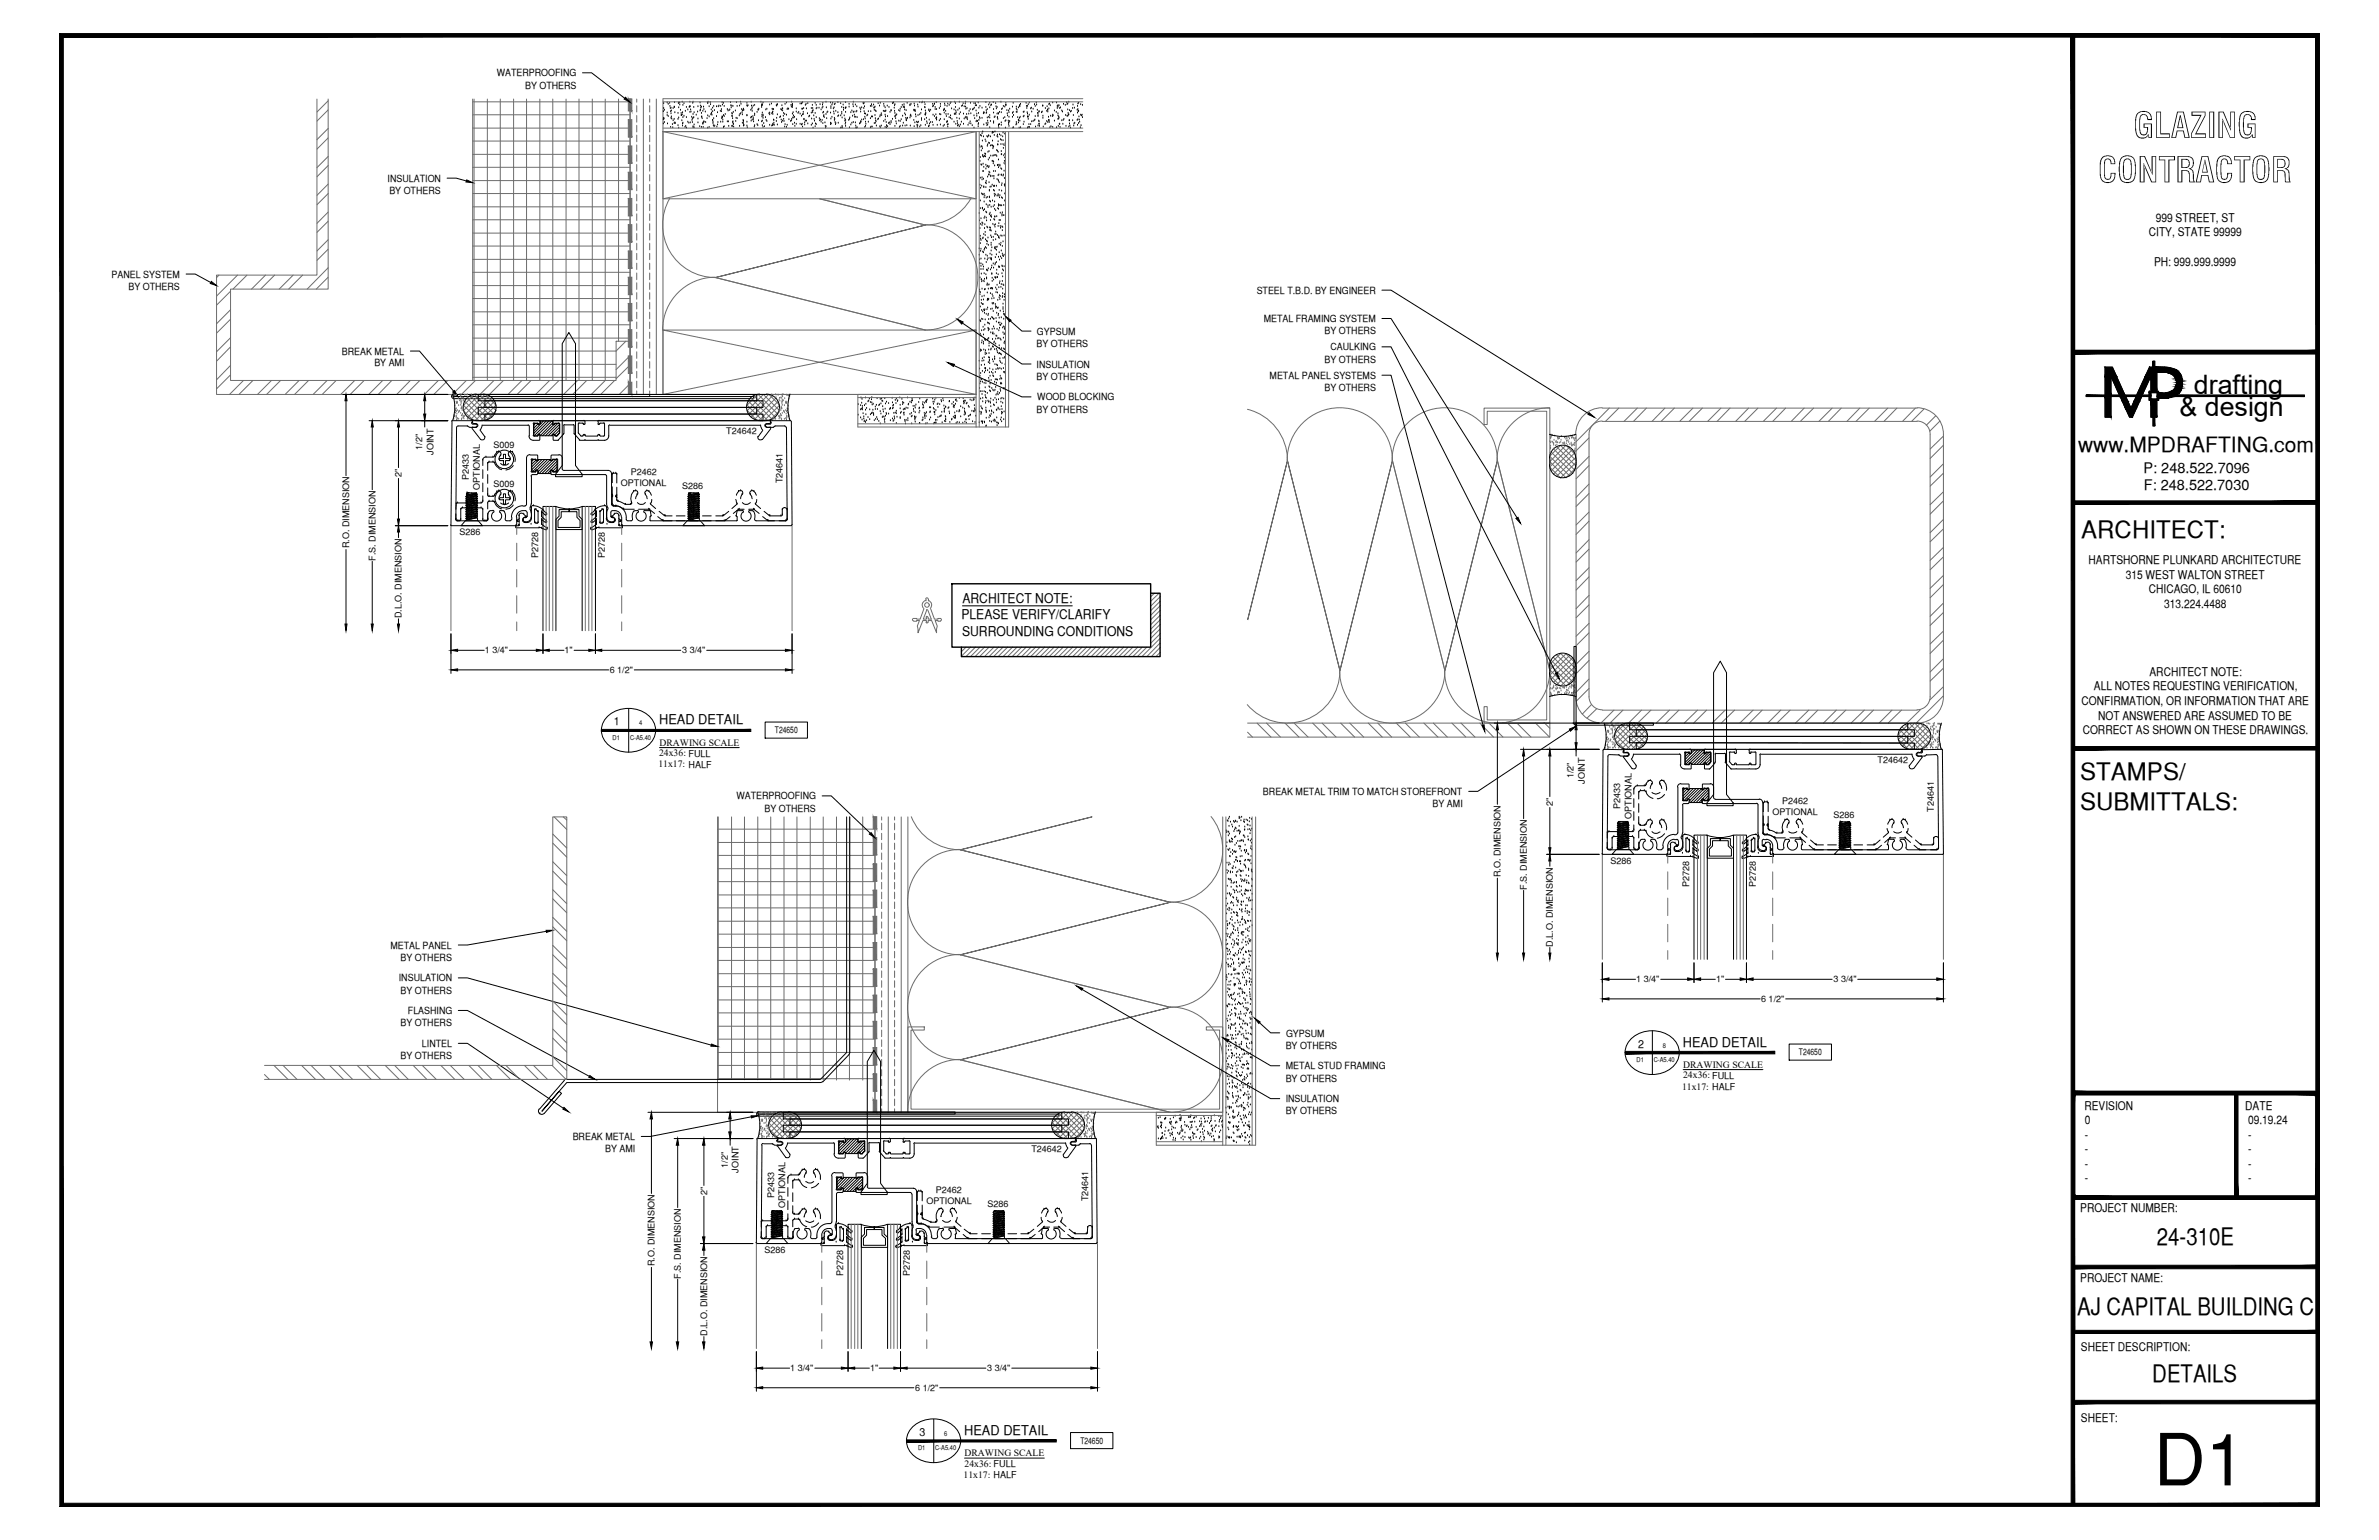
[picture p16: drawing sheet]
<svg xmlns="http://www.w3.org/2000/svg" width="432mm" height="279mm" viewBox="0 0 432 279" stroke-linecap="round" stroke-linejoin="round" font-family="sans-serif">
<defs><g id="words">
<text font-size="13.1" x="390.9" y="269.5">D1</text>
<g font-size="6.3">
<text x="387.2" y="25">GLAZING</text>
<text x="380.8" y="33.1">CONTRACTOR</text>
</g>
<g font-size="4.9">
<text x="398.2" y="71.5">drafting</text>
<text x="395.6" y="75.5">&amp; design</text>
</g>
<g font-size="4.4">
<text x="377.8" y="97.5">ARCHITECT:</text>
<text x="377.6" y="141.5">STAMPS/</text>
<text x="377.6" y="146.9">SUBMITTALS:</text>
<text x="391.5" y="225.8">24-310E</text>
<text x="377" y="238.5">AJ CAPITAL BUILDING C</text>
<text x="390.7" y="250.7">DETAILS</text>
</g>
<text font-size="3.8" x="377.2" y="82">www.MPDRAFTING.com</text>
<g font-size="2.6">
<text x="389.1" y="85.8">P: 248.522.7096</text>
<text x="389.1" y="89">F: 248.522.7030</text>
</g>
<g font-size="2.4">
<text x="174.5" y="112.4">PLEASE VERIFY/CLARIFY</text>
<text x="174.7" y="109.4">ARCHITECT NOTE:</text>
<text x="174.6" y="115.4">SURROUNDING CONDITIONS</text>
<text x="119.6" y="131.4">HEAD DETAIL</text>
<text x="305.4" y="189.9">HEAD DETAIL</text>
<text x="175" y="260.3">HEAD DETAIL</text>
</g>
<g font-size="2.2">
<text x="391.3" y="40.2">999 STREET, ST</text>
<text x="390" y="42.9">CITY, STATE 99999</text>
<text x="391" y="48.2">PH: 999.999.9999</text>
<text x="379.1" y="102.3">HARTSHORNE PLUNKARD ARCHITECTURE</text>
<text x="385.8" y="105">315 WEST WALTON STREET</text>
<text x="390" y="107.6">CHICAGO, IL 60610</text>
<text x="392.8" y="110.3">313.224.4488</text>
<text x="380" y="125.2">ALL NOTES REQUESTING VERIFICATION,</text>
<text x="390.1" y="122.6">ARCHITECT NOTE:</text>
<text x="377.8" y="127.9">CONFIRMATION, OR INFORMATION THAT ARE</text>
<text x="380.8" y="130.6">NOT ANSWERED ARE ASSUMED TO BE</text>
<text x="378" y="133.2">CORRECT AS SHOWN ON THESE DRAWINGS.</text>
<text x="378.3" y="201.3">REVISION</text>
<text x="378.4" y="204">0</text>
<text x="407.5" y="201.3">DATE</text>
<text x="408" y="204">09.19.24</text>
<text x="378.4" y="206.6">-</text>
<text x="378.4" y="209.2">-</text>
<text x="408" y="206.6">-</text>
<text x="408" y="209.2">-</text>
<text x="378.4" y="211.9">-</text>
<text x="378.4" y="214.5">-</text>
<text x="408" y="211.9">-</text>
<text x="408" y="214.5">-</text>
<text x="377.6" y="219.9">PROJECT NUMBER:</text>
<text x="377.6" y="232.5">PROJECT NAME:</text>
<text x="377.7" y="245.2">SHEET DESCRIPTION:</text>
<text x="377.7" y="257.9">SHEET:</text>
</g>
<g font-size="2">
<text x="111.4" y="131.6">1</text>
<text x="297.3" y="190.1">2</text>
<text x="166.9" y="260.5">3</text>
</g>
<g font-size="1.8">
<text x="90.2" y="13.8">WATERPROOFING</text>
<text x="95.3" y="16.1">BY OTHERS</text>
<text x="70.4" y="33">INSULATION</text>
<text x="70.7" y="35.2">BY OTHERS</text>
<text x="20.3" y="50.4">PANEL SYSTEM</text>
<text x="23.3" y="52.6">BY OTHERS</text>
<text x="228.1" y="53.3">STEEL T.B.D. BY ENGINEER</text>
<text x="229.4" y="58.4">METAL FRAMING SYSTEM</text>
<text x="62" y="64.3">BREAK METAL</text>
<text x="188.2" y="62.9">BY OTHERS</text>
<text x="188.2" y="60.8">GYPSUM</text>
<text x="240.4" y="60.6">BY OTHERS</text>
<text x="240.4" y="65.8">BY OTHERS</text>
<text x="241.5" y="63.6">CAULKING</text>
<text x="67.9" y="66.5">BY AMI</text>
<text x="188.2" y="66.7">INSULATION</text>
<text x="188.2" y="68.9">BY OTHERS</text>
<text x="230.4" y="68.7">METAL PANEL SYSTEMS</text>
<text x="240.4" y="70.9">BY OTHERS</text>
<text x="188.2" y="74.9">BY OTHERS</text>
<text x="188.3" y="72.6">WOOD BLOCKING</text>
<text x="119.6" y="137.2">24x36: FULL</text>
<text x="119.7" y="135.3">DRAWING SCALE</text>
<text x="119.5" y="139.2">11x17: HALF</text>
<text x="133.7" y="145">WATERPROOFING</text>
<text x="138.7" y="147.3">BY OTHERS</text>
<text x="229.2" y="144.2">BREAK METAL TRIM TO MATCH STOREFRONT</text>
<text x="260" y="146.4">BY AMI</text>
<text x="70.9" y="172.1">METAL PANEL</text>
<text x="72.4" y="178.1">INSULATION</text>
<text x="72.7" y="174.3">BY OTHERS</text>
<text x="72.7" y="180.3">BY OTHERS</text>
<text x="74" y="184">FLASHING</text>
<text x="72.7" y="186.2">BY OTHERS</text>
<text x="76.6" y="189.9">LINTEL</text>
<text x="233.4" y="190.2">BY OTHERS</text>
<text x="233.4" y="188.1">GYPSUM</text>
<text x="72.7" y="192.2">BY OTHERS</text>
<text x="233.4" y="194">METAL STUD FRAMING</text>
<text x="233.4" y="196.2">BY OTHERS</text>
<text x="305.3" y="197.7">11x17: HALF</text>
<text x="305.5" y="193.7">DRAWING SCALE</text>
<text x="305.5" y="195.6">24x36: FULL</text>
<text x="233.4" y="200">INSULATION</text>
<text x="233.4" y="202.2">BY OTHERS</text>
<text x="103.9" y="206.9">BREAK METAL</text>
<text x="109.9" y="209">BY AMI</text>
<text x="174.9" y="268.1">11x17: HALF</text>
<text x="175.1" y="264.2">DRAWING SCALE</text>
<text x="175.1" y="266.1">24x36: FULL</text>
</g>
<g font-size="1.6">
<text x="76.6" y="81.6" transform="rotate(-90 76.6 81.6)">1/2&quot;</text>
<text x="78.7" y="82.5" transform="rotate(-90 78.7 82.5)">JOINT</text>
<text x="89.6" y="81.2">S009</text>
<text x="131.8" y="78.7">T24642</text>
<text x="72.9" y="86.6" transform="rotate(-90 72.9 86.6)">2&quot;</text>
<text x="85.1" y="87.1" transform="rotate(-90 85.1 87.1)">P2433</text>
<text x="87.1" y="88.9" transform="rotate(-90 87.1 88.9)">OPTIONAL</text>
<text x="89.6" y="88.4">S009</text>
<text x="112.7" y="88.2">OPTIONAL</text>
<text x="114.5" y="86.2">P2462</text>
<text x="123.8" y="88.8">S286</text>
<text x="142" y="87.7" transform="rotate(-90 142 87.7)">T24641</text>
<text x="63.4" y="99.5" transform="rotate(-90 63.4 99.5)">R.O. DIMENSION</text>
<text x="68.1" y="101.7" transform="rotate(-90 68.1 101.7)">F.S. DIMENSION</text>
<text x="83.4" y="97.1">S286</text>
<text x="97.7" y="101.2" transform="rotate(-90 97.7 101.2)">P2728</text>
<text x="109.8" y="101.2" transform="rotate(-90 109.8 101.2)">P2728</text>
<text x="72.9" y="112.1" transform="rotate(-90 72.9 112.1)">D.L.O. DIMENSION</text>
<text x="88" y="118.6">1 3/4&quot;</text>
<text x="102.5" y="118.6">1&quot;</text>
<text x="123.8" y="118.6">3 3/4&quot;</text>
<text x="110.7" y="122.1">6 1/2&quot;</text>
<text x="140.7" y="133">T24650</text>
<text x="285.6" y="141.2" transform="rotate(-90 285.6 141.2)">1/2&quot;</text>
<text x="287.7" y="142.2" transform="rotate(-90 287.7 142.2)">JOINT</text>
<text x="340.8" y="138.4">T24642</text>
<text x="281.9" y="146.2" transform="rotate(-90 281.9 146.2)">2&quot;</text>
<text x="294.1" y="146.8" transform="rotate(-90 294.1 146.8)">P2433</text>
<text x="296.1" y="148.5" transform="rotate(-90 296.1 148.5)">OPTIONAL</text>
<text x="321.7" y="147.8">OPTIONAL</text>
<text x="323.5" y="145.9">P2462</text>
<text x="332.8" y="148.5">S286</text>
<text x="351" y="147.3" transform="rotate(-90 351 147.3)">T24641</text>
<text x="272.4" y="159.2" transform="rotate(-90 272.4 159.2)">R.O. DIMENSION</text>
<text x="277.1" y="161.4" transform="rotate(-90 277.1 161.4)">F.S. DIMENSION</text>
<text x="292.3" y="156.8">S286</text>
<text x="306.6" y="160.8" transform="rotate(-90 306.6 160.8)">P2728</text>
<text x="318.7" y="160.8" transform="rotate(-90 318.7 160.8)">P2728</text>
<text x="281.9" y="171.8" transform="rotate(-90 281.9 171.8)">D.L.O. DIMENSION</text>
<text x="297" y="178.2">1 3/4&quot;</text>
<text x="311.5" y="178.2">1&quot;</text>
<text x="332.8" y="178.2">3 3/4&quot;</text>
<text x="319.7" y="181.8">6 1/2&quot;</text>
<text x="326.5" y="191.5">T24650</text>
<text x="187.2" y="209">T24642</text>
<text x="132.1" y="211.8" transform="rotate(-90 132.1 211.8)">1/2&quot;</text>
<text x="134" y="212.7" transform="rotate(-90 134 212.7)">JOINT</text>
<text x="128.3" y="216.8" transform="rotate(-90 128.3 216.8)">2&quot;</text>
<text x="140.5" y="217.4" transform="rotate(-90 140.5 217.4)">P2433</text>
<text x="142.5" y="219.1" transform="rotate(-90 142.5 219.1)">OPTIONAL</text>
<text x="168.1" y="218.4">OPTIONAL</text>
<text x="169.9" y="216.5">P2462</text>
<text x="179.3" y="219">S286</text>
<text x="197.5" y="217.9" transform="rotate(-90 197.5 217.9)">T24641</text>
<text x="138.7" y="227.4">S286</text>
<text x="118.8" y="229.7" transform="rotate(-90 118.8 229.7)">R.O. DIMENSION</text>
<text x="123.6" y="232" transform="rotate(-90 123.6 232)">F.S. DIMENSION</text>
<text x="153" y="231.5" transform="rotate(-90 153 231.5)">P2728</text>
<text x="165.2" y="231.5" transform="rotate(-90 165.2 231.5)">P2728</text>
<text x="128.3" y="242.4" transform="rotate(-90 128.3 242.4)">D.L.O. DIMENSION</text>
<text x="143.4" y="248.8">1 3/4&quot;</text>
<text x="157.9" y="248.8">1&quot;</text>
<text x="179.2" y="248.8">3 3/4&quot;</text>
<text x="166.1" y="252.3">6 1/2&quot;</text>
<text x="196.1" y="261.9">T24650</text>
</g>
<g font-size="1.2">
<text x="116" y="131.6">4</text>
<text x="111.2" y="134.2">D1</text>
<text x="114.4" y="134.2">C-A5.40</text>
<text x="301.8" y="190.1">8</text>
<text x="297.1" y="192.7">D1</text>
<text x="300.2" y="192.7">C-A5.40</text>
<text x="166.6" y="263.1">D1</text>
<text x="169.7" y="263.1">C-A5.40</text>
<text x="171.4" y="260.5">6</text>
</g>
</g></defs>
<!-- layer: SURROUNDING CONDITIONS -->
<g fill="none" stroke="#6c6c6c" stroke-width=".18">
<path d="M57.5 18v31.9h-18.2v21.7h75.1v-9.7h-2.6v7.1h-70v-16.5h17.8v-34.5M59.6 18.3l-2.1 2M59.6 19.9l-2.1 2.1M85.8 18.5h28.6M85.8 18v51M86 18v51M88.5 18v51M90.8 18v51M93.2 18v51M95.6 18v51M98 18v51M100.3 18v51"/>
<path d="M102.7 18v51M105.1 18v51M107.5 18v51M109.9 18v51l-2.6 2.6M112.3 18v43.9M114 18h.7M115.6 18v.5M115.6 19.2v1.1M116.8 18v53.6M117.9 18v.5M117.9 19.2v1.1M119.1 18v53.6"/>
<path d="M120.3 18v53.6h-5.9v-53.6v53.6h-28.6M120.3 18.5h76.2M120.3 17.9h76.2M59.6 23.3l-2.1 2M59.6 28.4l-2.1 2M59.6 33.4l-2.1 2M59.6 38.5l-2.1 2M59.6 25l-2.1 2.1M59.6 30l-2.1 2.1M59.6 35.1l-2.1 2M85.8 39.9h28.6M85.8 37.5h28.6"/>
<path d="M85.8 35.1h28.6M85.8 32.8h28.6M85.8 30.4h28.6M85.8 28h28.6M85.8 25.6h28.6M85.8 23.2h28.6M85.8 20.8h28.6M115.6 21v1.2M115.6 22.7v1.2M115.6 24.5v1.2M115.6 26.3v1.2M115.6 28.1v1.2"/>
<path d="M115.6 29.8v1.3M115.6 31.7v1.1M115.6 33.5v1.1M115.6 35.2v1.2M115.6 37v1.2M115.6 38.8v1.2M117.9 21v1.2M117.9 22.7v1.2M117.9 24.5v1.2M117.9 26.3v1.2M117.9 28.1v1.2M117.9 29.8v1.3"/>
<path d="M117.9 31.7v1.1M117.9 33.5v1.1M117.9 35.2v1.2M117.9 37v1.2M117.9 38.8v1.2M120.3 23.9h56.9v12.2h-56.9zM120.3 23.2h76.2M120.3 36.1l56.9-12.2v53.6M120.3 23.9l56.9 12.2M120.3 23.9h76.2M121.6 36a9.6 9.6 0 0 0 8.2 14.4M176.2 36a9.6 9.6 0 0 1-8.3 4.8l-19.1-4.7"/>
<path d="M177.7 23.9v53.6M182.5 23.9v53.6M183.1 23.9v53.6h-27.4v-5.9h21.5M39.8 49.9l-.5 .5M41.8 56.2l-2.5 2.5M41.8 52.8l-2.5 2.6M41.8 57.9l-2.5 2.6M43.1 49.9l-3.8 3.8M44.8 49.9l-2.5 2.6M48.2 49.9l-2.5 2.6M49.8 49.9l-2.5 2.6M53.2 49.9l-2.5 2.6"/>
<path d="M54.9 49.9l-2.5 2.6M59.6 43.5l-2.1 2M59.6 48.6l-3.8 3.9M59.6 40.1l-2.1 2.1M59.6 45.2l-2.1 2M59.6 50.3l-2.2 2.2M85.8 58.9h28.6M85.8 56.6h28.6M85.8 54.2h28.6M85.8 51.8h28.6M85.8 49.4h28.6M85.8 47.1h28.6"/>
<path d="M85.8 44.6h28.6M85.8 42.3h28.6M115.6 40.6v1.2M115.6 42.4v1.2M115.6 44.1v1.2M115.6 46v1.1M115.6 47.8v1.1M115.6 49.5v1.2M115.6 51.3v1.2M115.6 53.1v1.2M115.6 54.9v1.2M115.6 56.6v1.2"/>
<path d="M115.6 58.4v1.2M117.9 40.6v1.2M117.9 42.4v1.2M117.9 44.1v1.2M117.9 46v1.1M117.9 47.8v1.1M117.9 49.5v1.2M117.9 51.3v1.2M117.9 53.1v1.2M117.9 54.9v1.2M117.9 56.6v1.2M117.9 58.4v1.2"/>
<path d="M120.3 59.9l56.9 11.7h-56.9l56.9-11.7v11.7h-56.9v-11.7h56.9M129.8 50.3a9.6 9.6 0 0 0-9.5 9.5M129.9 50.4l38.1-9.6-38.1 9.6M167.9 40.8a9.6 9.6 0 0 1 9.6 9.5 9.6 9.6 0 0 1-9.6 9.6l-38-9.5M41.8 61.3l-2.5 2.5M41.8 66.3l-2.5 2.6M41.8 62.9l-2.5 2.6M41.8 68l-2.5 2.5M44.2 69l-2.5 2.6M45.9 69l-2.5 2.6M49.3 69l-2.6 2.6M50.9 69l-2.5 2.6"/>
<path d="M54.3 69l-2.5 2.6M56 69l-2.5 2.6M59.4 69l-2.6 2.6M61 69l-2.5 2.6M64.4 69l-2.6 2.6M66.1 69l-2.5 2.6M69.5 69l-2.6 2.6M71.1 69l-2.5 2.6M74.5 69l-2.5 2.6M76.2 69l-2.5 2.6M79.6 69l-2.6 2.6M81.3 69l-2.6 2.6"/>
<path d="M84.1 73.5l2.8 2.8M84.2 74.4l2.9-2.8 2.9 2.9-1.7 1.8M84.2 74.6l1.7 1.6M84.4 72.8l3.5 3.5M84.6 69l-2.5 2.6M84.8 72.3l3.8 3.8M85.4 71.8l3.9 3.9M85.8 68.5h26M85.8 66.1h26M85.8 61.3h28.6M86 71.6l-1.8 1.9M86.1 71.6l3.6 3.6"/>
<path d="M86.3 69l-2.5 2.6M88 71.6l-3.5 3.5M88.1 71.6l1.9 1.9M88.8 71.8l-3.9 3.9M89.3 72.2l-3.8 3.9M89.7 69l-2.6 2.6M89.8 72.8l-3.6 3.5M90 73.5l-2.8 2.8M91.4 69l-2.6 2.6M94.7 69l-2.5 2.6M96.4 69l-2.5 2.6M99.8 69l-2.6 2.6"/>
<path d="M101.5 69l-2.6 2.6M104.8 69l-2.5 2.6M106.5 69l-2.6 2.6M111.6 69l-2.6 2.6M112 61.9l-.2 .1M113.6 61.9l-1.8 1.8h-26M114.4 64.5l-2.6 2.6M114.4 69.6l-2 2M114.4 66.2l-2.6 2.5M114.4 71.2l-.4 .4M115.6 60.3v1.1M115.6 62v1.2"/>
<path d="M115.6 63.8v1.2M115.6 65.6v1.2M115.6 67.4v1.2M115.6 69.2v1.2M115.6 70.9v.7M117.9 60.3v1.1M117.9 62v1.2M117.9 63.8v1.2M117.9 65.6v1.2M117.9 67.4v1.2M117.9 69.2v1.2M117.9 70.9v.7"/>
<path d="M135.6 73.5l2.8 2.8M135.8 72.8l3.6 3.5M136.3 72.2l3.8 3.9M136.8 71.8l3.9 3.9M137.5 71.6l-1.9 1.9M137.6 71.6l3.6 3.5M139.5 71.6l-3.6 3.6M139.6 71.6l1.9 1.9M140.2 71.8l-3.9 3.9M140.8 72.3l-3.8 3.8M141.2 72.8l-3.5 3.5M141.4 74.4l-2.8-2.8-3 2.9 1.8 1.8"/>
<path d="M141.4 74.6l-1.6 1.6M141.5 73.5l-2.8 2.8M155.7 76.9h21.5M155.7 72.1h21.5M226.4 74.3a9.6 9.6 0 0 1 7.3 9.2M269.4 74h11.9v57.2h-11.9v-3h.5v2.4h10.8v-56h-10.8v2.4h-.5zM281.3 74a9.6 9.6 0 0 0-9.6 9.5M286.1 78.8v47.6M288.4 78.8v47.6a2.38 2.38 0 0 0 2.4 2.4M288.4 79.4l-2.3 2.4M290.8 74a4.8 4.8 0 0 0-4.8 4.8M290.8 76.4a2.38 2.38 0 0 0-2.4 2.4"/>
<path d="M290.8 74h57.2M290.8 76.5h57.2M292.1 74l-6 6.1M293.8 74l-2.4 2.5M297.2 74l-2.4 2.5M298.8 74l-2.3 2.5M302.2 74l-2.4 2.5M303.9 74l-2.4 2.5M307.3 74l-2.4 2.5M309 74l-2.4 2.5M312.4 74l-2.5 2.5M314 74l-2.3 2.5"/>
<path d="M317.4 74l-2.4 2.5M319.1 74l-2.4 2.5M322.5 74l-2.5 2.5M324.1 74l-2.3 2.5M327.5 74l-2.4 2.5M329.2 74l-2.4 2.5M332.5 74l-2.4 2.5M334.2 74l-2.3 2.5M337.6 74l-2.4 2.5M339.3 74l-2.4 2.5M342.6 74l-2.4 2.5M344.3 74l-2.4 2.5"/>
<path d="M347.7 74l-2.4 2.5M347.9 74a4.8 4.8 0 0 1 4.8 4.8M347.9 76.4a2.38 2.38 0 0 1 2.4 2.4M349.2 74.2l-2.2 2.3M350.3 78.8v47.6a2.38 2.38 0 0 1-2.4 2.4M351.3 75.4l-1.7 1.8M352.1 76.4l-1.8 1.8M352.7 78.8v47.6a4.8 4.8 0 0 1-4.8 4.8M352.7 79.1l-2.4 2.4M233.6 83.5a9.6 9.6 0 0 1 9.6-9.5 9.6 9.6 0 0 1 9.5 9.5M233.7 83.6l-7.3 28.9 7.3-28.9M252.7 83.5a9.6 9.6 0 0 1 9.5-9.5 9.6 9.6 0 0 1 9.6 9.5"/>
<path d="M252.7 83.6l9.6 38a9.6 9.6 0 0 1-9.6 9.6 9.6 9.6 0 0 1-9.6-9.6M252.7 83.6l-9.5 38.1 9.5-38.1M271.8 83.6l9.5 38a9.6 9.6 0 0 1-9.6 9.6 9.6 9.6 0 0 1-9.5-9.6M271.8 83.6l-9.5 38.1 9.5-38.1M281.3 84.8l2 1.9M281.3 82.8l3.6 3.6M281.6 82l3.9 3.9M282 81.5l3.9 3.8M282.6 81.1l3.5 3.5M283.2 80.8l-1.8 1.9M283.3 80.8l2.8 2.8M284.2 80.8l-2.9 3 2.9 2.9 1.8-1.8"/>
<path d="M284.4 80.9l1.5 1.6M284.9 81.1l-3.6 3.6M285.4 81.5l-3.8 3.9M285.8 82.2l-3.9 3.8M286.1 82.9l-3.6 3.5M286.1 83.9l-2.8 2.8M288.4 82.8l-2.3 2.4M288.4 87.8l-2.3 2.4M288.4 92.9l-2.3 2.3M288.4 97.9l-2.3 2.4M288.4 84.5l-2.3 2.4M288.4 89.5l-2.3 2.4"/>
<path d="M288.4 94.6l-2.3 2.4M288.4 99.6l-2.3 2.4M352.7 84.1l-2.4 2.5M352.7 89.2l-2.4 2.4M352.7 94.2l-2.4 2.4M352.7 99.3l-2.4 2.4M352.7 80.8l-2.4 2.4M352.7 85.9l-2.4 2.3M352.7 90.9l-2.4 2.4M352.7 95.9l-2.4 2.4M281.6 119.8l3.8 3.9M281.9 119.3l3.9 3.8"/>
<path d="M282.5 118.8l3.6 3.6M284.9 118.9l-3.6 3.6M285.5 119.3l-3.9 3.9M285.9 120l-3.9 3.8M288.4 103l-2.3 2.3M288.4 108l-2.3 2.4M288.4 113.1l-2.3 2.3M288.4 118.2l-2.3 2.3M288.4 104.6l-2.3 2.5M288.4 109.7l-2.3 2.4M288.4 114.8l-2.3 2.4M288.4 119.8l-2.3 2.4"/>
<path d="M352.7 104.4l-2.4 2.3M352.7 109.4l-2.4 2.4M352.7 114.5l-2.4 2.3M352.7 119.5l-2.4 2.4M352.7 101l-2.4 2.4M352.7 106l-2.4 2.5M352.7 111.1l-2.4 2.4M352.7 116.1l-2.4 2.5M226.4 131.2h54.9v2.5h-54.9M226.4 132.8l.9 .9M228.2 131.2l2.5 2.5M229.9 131.2l2.5 2.5"/>
<path d="M233.2 131.2l2.6 2.5M234.9 131.2l2.5 2.5M238.3 131.2l2.5 2.5M240 131.2l2.5 2.5M243.2 121.7l-9.5-38.1 9.5 38.1M243.2 121.6a9.6 9.6 0 0 1-6.2 9 9.6 9.6 0 0 1-10.6-2.8M243.3 131.2l2.6 2.5M245 131.2l2.5 2.5M248.3 131.2l2.6 2.5M250.1 131.2l2.5 2.5M253.4 131.2l2.6 2.5M255.1 131.2l2.5 2.5"/>
<path d="M258.4 131.2l2.6 2.5M260.2 131.2l2.5 2.5M263.5 131.2l2.6 2.5M265.2 131.2l2.5 2.5M268.6 131.2l2.5 2.5M270.3 131.2l2.5 2.5M273.6 131.2l2.6 2.5M275.3 131.2l2.6 2.5M278.7 131.2l2.5 2.5M280.2 131.1l1.1 1M281.3 120.5l2-1.9 2.8 2.8M281.3 120.6l3.6 3.5"/>
<path d="M281.4 122.6l1.8 1.9M285.9 122.7l-1.5 1.7M286 120.3l-1.8-1.7-2.9 2.9 2.9 2.9M286 126.4a4.8 4.8 0 0 0 4.8 4.8h57.2M286.1 120.7l-3.5 3.5M286.1 121.7l-2.8 2.8M288.4 123.2l-2.3 2.4M288.4 124.9l-2.3 2.3M288.9 127.8l-1.7 1.7M289.8 128.6l-1.8 1.7M290.8 128.8h57.2M292.9 128.8l-2.3 2.4"/>
<path d="M293.1 133.2l2.8 2.8M293.2 134.1l2.8-2.9 3 3-1.8 1.7M293.2 134.2l1.6 1.7M293.4 132.5l3.5 3.5M293.8 131.9l3.8 3.9M294.4 131.5l3.9 3.9M294.6 128.8l-2.4 2.4M295 131.3l-1.9 1.8M295.1 131.3l3.6 3.6M297 131.3l-3.6 3.5M297.1 131.3l1.9 1.9M297.8 131.4l-3.9 3.9"/>
<path d="M297.9 128.8l-2.3 2.4M298.3 131.9l-3.9 3.9M298.8 132.4l-3.6 3.6M299 133.2l-2.8 2.8M299.7 128.8l-2.5 2.4M303 128.8l-2.4 2.4M304.7 128.8l-2.4 2.4M308.1 128.8l-2.4 2.4M309.8 128.8l-2.4 2.4M313.1 128.8l-2.3 2.4M314.8 128.8l-2.4 2.4M318.2 128.8l-2.4 2.4"/>
<path d="M319.8 128.8l-2.3 2.4M323.2 128.8l-2.3 2.4M324.9 128.8l-2.4 2.4M328.3 128.8l-2.4 2.4M329.9 128.8l-2.3 2.4M333.3 128.8l-2.3 2.4M335 128.8l-2.4 2.4M338.4 128.8l-2.4 2.4M340 128.8l-2.3 2.4M343.4 128.8l-2.3 2.4M344.6 133.2l2.7 2.8M344.8 132.4l3.6 3.6"/>
<path d="M345.1 128.8l-2.4 2.4M345.2 131.9l3.9 3.9M345.8 131.4l3.9 3.9M346.5 131.3l-1.9 1.9M346.6 131.3l3.5 3.5M348.5 131.3l-3.6 3.6M348.6 128.8l-2.5 2.4M348.6 131.3l1.8 1.8M349.2 131.5l-3.9 3.9M349.8 131.9l-3.9 3.9M350.2 132.5l-3.5 3.5M350.4 134.1l-2.9-2.9-2.9 3 1.7 1.7"/>
<path d="M350.4 134.2l-1.7 1.7M350.5 133.2l-2.8 2.8M352.7 124.6l-2.4 2.4M352.7 121.2l-2.4 2.4M352.7 126.2l-4.9 5M100.3 151.3l2.6 2.6M100.3 156.3l2.6 2.6M100.3 153l2.6 2.5M100.3 158.1l2.6 2.5M100.6 148.2l2.3 2.3M102.2 148.2l.7 .6M130.2 148.2v53.6h28.6v-53.6v53.6h6v-53.6"/>
<path d="M130.2 160h28.6M130.2 157.6h28.6M130.2 155.2h28.6M130.2 152.8h28.6M130.2 150.4h28.6M130.4 148.2v47.6M132.8 148.2v47.6M135.1 148.2v47.7M137.5 148.2v47.7M139.9 148.2v47.7M142.3 148.2v47.7M144.7 148.2v47.7"/>
<path d="M147.1 148.2v47.8M149.4 148.2v47.8M151.8 148.2v47.8M154.2 148.2v47.8M156.6 148.2v47.8M158.5 148.2h.6M160 148.2v.6M160 149.4v1.2M160 151.2v1.1M160 153v1.1M160 154.7v1.3M160 156.5v1.2"/>
<path d="M160 158.3v1.2M161.2 148.2v53.6M162.4 148.2v.6M162.4 149.4v1.2M162.4 151.2v1.1M162.4 153v1.1M162.4 154.7v1.3M162.4 156.5v1.2M162.4 158.3v1.2M163.6 148.2v53.6M165.4 148.2a9.6 9.6 0 0 0 8.9 6M174.3 154.1a9.6 9.6 0 0 0-9.6 9.6 9.6 9.6 0 0 0 9.6 9.5"/>
<path d="M174.3 154.2l23.9-6-23.9 6M219.8 148.1a9.6 9.6 0 0 1 1.2 10.2 9.6 9.6 0 0 1-8.6 5.4M221.9 148.2v59.6M222.5 148.2v59.6M227.3 148.2v59.6M227.9 148.2v59.6h-18v-6h12M100.3 161.4l2.6 2.6M100.3 166.4l2.6 2.6M100.3 171.5l2.6 2.6M100.3 176.6l2.6 2.5M100.3 163.1l2.6 2.5M100.3 168.1l2.6 2.6"/>
<path d="M100.3 173.2l2.6 2.5M100.3 178.2l2.6 2.6M130.2 179h28.6M130.2 176.7h28.6M130.2 174.2h28.6M130.2 171.9h28.6M130.2 169.5h28.6M130.2 167.1h28.6M130.2 164.7h28.6M130.2 162.4h28.6M160 160.1v1.2M160 161.9v1.2"/>
<path d="M160 163.6v1.2M160 165.5v1.1M160 167.3v1.1M160 169v1.2M160 170.8v1.2M160 172.6v1.2M160 174.4v1.2M160 176.1v1.3M160 177.9v1.2M160 179.8v1.1M162.4 160.1v1.2M162.4 161.9v1.2"/>
<path d="M162.4 163.6v1.2M162.4 165.5v1.1M162.4 167.3v1.1M162.4 169v1.2M162.4 170.8v1.2M162.4 172.6v1.2M162.4 174.4v1.2M162.4 176.1v1.3M162.4 177.9v1.2M162.4 179.8v1.1M174.3 173.2a9.6 9.6 0 0 0-9.6 9.5 9.6 9.6 0 0 0 9.6 9.6M174.3 173.2l38.1-9.5-38.1 9.5"/>
<path d="M174.3 173.2l38.1 9.6M212.4 163.6a9.6 9.6 0 0 1 9.5 9.6 9.6 9.6 0 0 1-9.5 9.6M212.4 163.7l-38.1-9.5 38.1 9.5M48 193.3h52.3v-45.1h2.6v47.6h-54.9M48 194.9l.9 .9M49.7 193.3l2.6 2.5M51.4 193.3l2.5 2.5M54.7 193.3l2.6 2.5M56.5 193.3l2.5 2.5M59.8 193.3l2.6 2.5M61.5 193.3l2.5 2.5M64.8 193.3l2.6 2.5"/>
<path d="M66.5 193.3l2.6 2.5M69.9 193.3l2.6 2.5M71.6 193.3l2.5 2.5M75 193.3l2.5 2.5M76.6 193.3l2.6 2.5M80 193.3l2.5 2.5M81.7 193.3l2.6 2.5M85.1 193.3l2.5 2.5M86.7 193.3l2.6 2.5M90.1 193.3l2.5 2.5M91.8 193.3l2.6 2.5M95.2 193.3l2.5 2.5"/>
<path d="M96.8 193.3l2.6 2.5M100.2 193.3l2.5 2.5M100.3 191.7l2.6 2.5M100.3 181.6l2.6 2.5M100.3 186.7l2.6 2.5M100.3 183.3l2.6 2.6M100.3 188.3l2.6 2.6M130.2 195.7h28.6M130.2 193.3h28.6M130.2 190.9h28.6M130.2 188.5h28.6M130.2 186.2h28.6"/>
<path d="M130.2 183.8h28.6M130.2 181.4h28.6M160 181.5v1.2M160 183.3v1.2M160 185.1v1.2M160 186.9v1.2M160 188.7v1.2M160 190.4v1.2M160 192.2v1.2M160 194.1v1.1M160 195.8v1.2M160 197.6v1.2"/>
<path d="M160 199.4v1.2M162.4 181.5v1.2M162.4 183.3v1.2M162.4 185.1v1.2M162.4 186.9v1.2M162.4 188.7v1.2M162.4 190.4v1.2M162.4 192.2v1.2M162.4 194.1v1.1M162.4 195.8v1.2M162.4 197.6v1.2M162.4 199.4v1.2"/>
<path d="M164.8 186.3h3v.6h-2.4v14.3h56v-14.3h-2.5v-.6h3v15.5h-57.1zM174.3 192.2a9.6 9.6 0 0 0-9.6 9.6M174.3 192.3l38.1-9.5-38.1 9.5M174.3 192.3l38.1 9.5M212.4 182.7a9.6 9.6 0 0 1 9.5 9.5 9.6 9.6 0 0 1-9.5 9.6M139.6 204.7l2.9-2.9 2.9 2.9-1.7 1.8M139.6 203.8l2.7 2.8M139.6 204.9l1.6 1.5M139.8 203.1l3.5 3.5M140.2 202.5l3.9 3.8M140.8 202.1l3.9 3.8M141.4 201.9l-1.8 1.8"/>
<path d="M141.5 201.8l3.6 3.6M143.4 201.8l-3.5 3.6M143.5 201.8l2 2M144.2 202.1l-3.9 3.8M144.8 202.4l-3.9 3.9M145.2 203l-3.5 3.6M145.4 203.7l-2.8 2.9M160 201.2v.6M162.4 201.2v.6M191 203.7l2.8 2.9M191.3 203l3.5 3.6M191.6 202.4l3.9 3.9"/>
<path d="M192.2 202.1l4 3.8M192.9 201.8l-2 2M193 201.8l3.5 3.6M194.9 201.8l-3.6 3.6M195 201.9l1.8 1.8M195.6 202.1l-3.8 3.8M196.2 202.5l-3.9 3.8M196.6 203.1l-3.5 3.5M196.8 204.9l-1.6 1.5M196.8 204.7l-2.9-2.9-2.9 2.9 1.7 1.8M196.8 203.8l-2.7 2.8M209.9 207.1h12"/>
<path d="M209.9 202.4h12"/>
</g>
<g fill="none" stroke="#000" stroke-width=".18">
<path d="M120.5 19.7h.1M120.5 18.8h.1M121.1 18.7h.1M121.3 18.9h.1M121.5 18.7h.1M121.6 19.3h.1M121.7 19.7h.1M121.8 19.6h.1M122.2 19.7h.1M122.4 19.4h.1M122.4 18.6h.1M122.4 19.5h.1"/>
<path d="M123.1 18.8h.1M123.2 19.6h.1M123.2 18.7h.1M123.4 19h.1M123.4 18.7h.1M123.8 18.5h.1M124 19.1h.1M124.1 18.8h.1M124.6 19.5h.1M124.8 19.9h.1M125.1 19.5h.1M125.2 19.4h.1"/>
<path d="M125.2 18.5h.1M125.3 19.4h.1M125.3 19.9h.1M125.7 18.7h.1M125.8 18.5h.1M125.9 19.5h.1M126.7 19.4h.1M127.1 18.7h.1M127.1 19.2h.1M127.2 19.6h.1M127.3 19.4h.1M127.7 19.4h.1"/>
<path d="M127.8 19.9h.1M128.4 18.7h.1M128.5 18.8h.1M128.5 18.5h.1M128.7 19.4h.1M128.9 18.6h.1M129 19h.1M129.1 19.9h.1M129.3 19.6h.1M129.5 19.3h.1M130 19.4h.1M130.4 19.4h.1"/>
<path d="M130.5 19.2h.1M130.8 19.3h.1M130.9 19.9h.1M131.1 18.6h.1M131.1 19h.1M131.3 18.7h.1M131.4 19.3h.1M132 19.9h.1M132.5 19.9h.1M132.6 18.6h.1M132.7 19.2h.1M132.7 19.6h.1"/>
<path d="M132.8 19.2h.1M133 19.3h.1M133.7 18.6h.1M133.8 19.3h.1M134.2 19.2h.1M134.4 18.5h.1M134.5 18.9h.1M134.6 19.9h.1M134.9 19.8h.1M135.6 19.2h.1M135.6 18.7h.1M135.6 19.3h.1"/>
<path d="M135.8 19.2h.1M136.3 18.5h.1M136.4 19.2h.1M136.5 19.8h.1M136.5 19.6h.1M136.7 19.2h.1M137 19.1h.1M137.6 19.9h.1M137.7 19.8h.1M138.1 18.5h.1M138.2 19.5h.1M138.2 19.2h.1"/>
<path d="M138.3 19h.1M138.3 19.2h.1M138.4 19h.1M138.5 18.7h.1M139 19.9h.1M139.2 19.8h.1M139.7 19h.1M140 18.9h.1M140.1 19.8h.1M140.3 19.9h.1M140.4 19.9h.1M140.9 19.2h.1"/>
<path d="M141 19.2h.1M141 19h.1M141.1 19h.1M141.7 19.9h.1M141.9 19.2h.1M142 19.7h.1M142.5 18.9h.1M142.7 18.7h.1M142.9 19.9h.1M143 19.7h.1M143.1 19.8h.1M143.6 19.1h.1"/>
<path d="M143.6 19.4h.1M143.7 18.5h.1M143.8 19.1h.1M143.8 18.9h.1M143.8 19.5h.1M143.8 19.2h.1M144.5 19.7h.1M145.2 18.9h.1M145.5 18.9h.1M145.5 18.8h.1M145.5 19.8h.1M145.7 19.8h.1"/>
<path d="M145.7 18.6h.1M145.9 19.7h.1M146.2 19.1h.1M146.3 18.9h.1M146.4 19.7h.1M146.6 18.8h.1M147.3 19.7h.1M147.4 19.1h.1M147.5 19.7h.1M148 18.7h.1M148.1 19.1h.1M148.1 19.7h.1"/>
<path d="M148.3 19.6h.1M148.7 19.6h.1M148.8 19h.1M149 19.9h.1M149.2 19.6h.1M149.3 19h.1M149.4 18.7h.1M149.4 19.4h.1M149.9 18.5h.1M150 19.6h.1M150.7 18.7h.1M150.8 19.4h.1"/>
<path d="M150.8 19.7h.1M151 19h.1M151.1 18.7h.1M151.3 19.7h.1M151.4 19.6h.1M151.4 19h.1M151.6 18.9h.1M152.1 18.6h.1M152.6 18.8h.1M152.8 19.5h.1M153 19h.1M153.1 19.6h.1"/>
<path d="M153.4 19.7h.1M153.5 18.6h.1M153.5 19.6h.1M154.1 19.4h.1M154.1 18.9h.1M154.8 19h.1M154.9 18.5h.1M154.9 19.4h.1M155.3 19h.1M155.5 19.4h.1M156.1 19.6h.1M156.2 19.9h.1"/>
<path d="M156.4 19.6h.1M156.7 18.7h.1M156.7 18.9h.1M156.8 19.7h.1M156.8 18.7h.1M156.9 19.4h.1M158 19.3h.1M158.2 19h.1M158.2 19.3h.1M158.6 19h.1M158.6 19.6h.1M158.7 19.6h.1"/>
<path d="M158.8 19.4h.1M159.4 18.8h.1M159.6 19.2h.1M159.8 18.7h.1M160.4 18.9h.1M160.5 19.3h.1M160.7 19.6h.1M161 19.2h.1M161.4 19.5h.1M162 18.8h.1M162.1 18.7h.1M162.2 18.7h.1"/>
<path d="M162.3 19.6h.1M162.4 19.2h.1M162.4 19h.1M163.4 19.8h.1M163.6 19.5h.1M163.8 19.1h.1M164 19.5h.1M164.1 19h.1M164.1 19.4h.1M164.1 19.6h.1M164.2 19.9h.1M164.7 18.7h.1"/>
<path d="M165.2 19h.1M165.2 19.2h.1M165.4 18.9h.1M165.9 18.9h.1M166 19.2h.1M166.6 19h.1M166.6 19.4h.1M166.9 18.6h.1M167.3 19.9h.1M167.3 18.7h.1M167.4 18.5h.1M167.8 18.6h.1"/>
<path d="M167.8 19.5h.1M167.9 19h.1M167.9 19.6h.1M168.6 19.9h.1M169.3 18.9h.1M169.3 19.4h.1M169.4 19.2h.1M169.6 18.9h.1M169.7 19.9h.1M169.7 19.5h.1M169.9 18.6h.1M170 19.9h.1"/>
<path d="M170.5 19.7h.1M170.7 18.9h.1M170.7 19.4h.1M171.4 19.8h.1M171.4 19.9h.1M171.4 18.9h.1M171.5 19.2h.1M171.9 19.3h.1M172 18.9h.1M172.3 19.1h.1M172.5 18.8h.1M172.6 18.6h.1"/>
<path d="M172.7 19.7h.1M173.2 19.9h.1M173.3 18.5h.1M173.4 18.8h.1M173.4 19.5h.1M174.1 19.7h.1M174.1 18.5h.1M174.6 19.3h.1M174.7 19.2h.1M174.8 18.8h.1M175 19.4h.1M175.2 18.9h.1"/>
<path d="M175.3 19.4h.1M175.3 18.5h.1M175.3 19.8h.1M175.5 19.7h.1M176.1 19.9h.1M176.1 18.7h.1M176.5 19.9h.1M176.7 19.8h.1M176.8 18.8h.1M176.8 19.6h.1M177 19.2h.1M177 18.8h.1"/>
<path d="M177.2 19.2h.1M177.5 18.7h.1M177.7 19.6h.1M177.9 19.3h.1M178.2 19.6h.1M178.9 18.6h.1M178.9 19.5h.1M179.2 19.9h.1M179.5 19h.1M179.6 19.6h.1M179.6 18.7h.1M179.8 19.2h.1"/>
<path d="M180 19h.1M180.3 18.6h.1M180.3 19.9h.1M180.7 18.8h.1M180.8 19.4h.1M180.8 19.7h.1M181 19.5h.1M181.7 18.5h.1M181.8 19.9h.1M181.9 19.7h.1M182.1 19.3h.1M182.4 19.4h.1"/>
<path d="M182.5 19.1h.1M182.6 18.7h.1M182.6 19.1h.1M183.3 19.8h.1M183.8 19.4h.1M183.9 18.7h.1M184.5 19.4h.1M184.5 19.8h.1M184.8 19.6h.1M185 19.2h.1M185.1 19.4h.1M185.1 19.1h.1"/>
<path d="M185.2 18.9h.1M186.2 18.7h.1M186.3 19.3h.1M186.4 19.7h.1M186.5 19.3h.1M186.6 19h.1M186.8 18.7h.1M187.1 19.7h.1M187.2 19.6h.1M187.5 19.8h.1M187.8 19h.1M187.9 19.3h.1"/>
<path d="M188.1 18.7h.1M188.2 19h.1M189.2 19.2h.1M189.3 19.2h.1M189.7 19.7h.1M190.1 19.4h.1M190.1 19.9h.1M190.4 19.7h.1M190.4 19h.1M190.5 18.9h.1M190.6 19.2h.1M191.1 18.7h.1"/>
<path d="M191.8 18.7h.1M191.9 19.7h.1M191.9 19.3h.1M192 19.2h.1M192 19.4h.1M192.2 19.2h.1M192.3 19.7h.1M192.5 19.6h.1M193 18.9h.1M193.4 19.1h.1M193.6 18.6h.1M193.7 19h.1"/>
<path d="M193.8 19.9h.1M193.8 18.9h.1M194 18.5h.1M194.7 19.7h.1M194.8 19h.1M195 19.6h.1M195.6 19.3h.1M195.6 19.9h.1M195.6 18.9h.1M195.8 18.7h.1M196.2 19h.1M196.5 19.1h.1"/>
<path d="M120.4 20.3h.1M120.4 22.5h.1M120.4 21.7h.1M120.5 21.5h.1M120.5 21.6h.1M120.6 20h.1M120.6 22.2h.1M121.1 20.5h.1M121.1 21h.1M121.2 22.5h.1M121.3 21.1h.1M121.7 20.3h.1"/>
<path d="M121.7 23.1h.1M121.8 21.5h.1M121.8 20.6h.1M121.9 21.2h.1M121.9 20.1h.1M121.9 21.6h.1M122 22.6h.1M122.1 23.2h.1M122.2 21.9h.1M122.4 21.7h.1M122.4 22.4h.1M122.5 20.4h.1"/>
<path d="M122.5 22.3h.1M122.6 22.4h.1M123.1 20.6h.1M123.1 22.8h.1M123.1 21.7h.1M123.2 23.2h.1M123.2 21.4h.1M123.5 20h.1M123.6 21h.1M123.6 20.6h.1M123.7 21h.1M123.8 21.9h.1"/>
<path d="M123.8 20.8h.1M123.9 20.4h.1M123.9 22.9h.1M123.9 22.5h.1M124 22.4h.1M124 21.3h.1M124.1 21.1h.1M124.3 23.1h.1M124.4 20.2h.1M124.5 22.9h.1M124.6 23.2h.1M124.6 21.3h.1"/>
<path d="M124.8 22.2h.1M125 22.4h.1M125.2 20.4h.1M125.3 22.3h.1M125.4 20.3h.1M125.5 21.3h.1M125.6 21.8h.1M125.7 22.2h.1M125.7 21.6h.1M125.8 23.2h.1M125.8 20.8h.1M125.8 23h.1"/>
<path d="M125.8 21.5h.1M125.9 21.3h.1M126 23.2h.1M126 20.4h.1M126 22.7h.1M126.4 20.9h.1M126.6 20.3h.1M126.7 22.3h.1M126.7 21.6h.1M127 23h.1M127.1 20.1h.1M127.1 20h.1"/>
<path d="M127.3 23.1h.1M127.3 21.3h.1M127.3 20.6h.1M127.4 21.2h.1M127.4 21.5h.1M127.6 22.5h.1M127.6 20.2h.1M127.6 22.4h.1M127.6 23.1h.1M127.6 22.3h.1M127.8 22.1h.1M127.8 22.2h.1"/>
<path d="M128 20.3h.1M128.1 22.2h.1M128.3 21.5h.1M128.5 21h.1M128.5 23.2h.1M128.7 23.1h.1M128.7 21.2h.1M129 20.8h.1M129.1 20.7h.1M129.2 20.5h.1M129.2 20.9h.1M129.3 20.3h.1"/>
<path d="M129.3 21.8h.1M129.4 22.2h.1M129.4 22.4h.1M129.5 22.8h.1M129.5 21.5h.1M129.6 23h.1M129.7 20.1h.1M129.7 22.9h.1M130 21.1h.1M130.1 23.1h.1M130.2 20.4h.1M130.2 22.7h.1"/>
<path d="M130.3 22.2h.1M130.7 20.2h.1M130.8 22.2h.1M130.9 20.3h.1M131 21.5h.1M131.1 21.2h.1M131.1 21.4h.1M131.1 21.3h.1M131.2 22.2h.1M131.2 21.8h.1M131.3 23.1h.1M131.3 21h.1"/>
<path d="M131.3 23.2h.1M131.4 23h.1M131.4 21.1h.1M131.6 20.8h.1M132 22.1h.1M132.1 20.1h.1M132.2 22.1h.1M132.3 22.9h.1M132.3 20.1h.1M132.8 22.9h.1M132.8 21.1h.1M132.8 20.6h.1"/>
<path d="M132.9 21.1h.1M132.9 20.7h.1M132.9 22.9h.1M133 21.5h.1M133 22.2h.1M133 22.1h.1M133.1 22.5h.1M133.1 20.4h.1M133.1 22.6h.1M133.2 23.1h.1M133.5 20.1h.1M133.5 22h.1"/>
<path d="M133.6 21.5h.1M133.8 21.5h.1M134.2 21h.1M134.2 22.9h.1M134.3 20.8h.1M134.4 20.6h.1M134.7 20.4h.1M134.7 20.8h.1M134.7 20.1h.1M134.7 22.4h.1M134.9 20.1h.1M134.9 21.8h.1"/>
<path d="M134.9 22h.1M134.9 22.4h.1M134.9 22.9h.1M135 22.8h.1M135 20h.1M135 22.7h.1M135.6 22.9h.1M135.6 21h.1M135.6 22.2h.1M135.6 23.2h.1M136.3 20h.1M136.3 21.4h.1"/>
<path d="M136.3 22h.1M136.4 21.3h.1M136.5 20.2h.1M136.5 21.8h.1M136.7 21.1h.1M136.7 21.7h.1M136.7 21.5h.1M136.8 22.1h.1M136.9 23.1h.1M137 22.8h.1M137 21h.1M137 20.7h.1"/>
<path d="M137.4 20.4h.1M137.4 22.6h.1M137.5 22.8h.1M137.6 20h.1M137.7 21.9h.1M138.2 22.1h.1M138.3 20.9h.1M138.3 21.2h.1M138.4 22.8h.1M138.4 20.5h.1M138.4 22h.1M138.5 21.5h.1"/>
<path d="M138.5 21.1h.1M138.5 20.9h.1M138.5 23.1h.1M138.6 22.4h.1M138.7 23h.1M138.9 21.3h.1M139.1 21.8h.1M139.2 22h.1M139.6 20.6h.1M139.7 22.7h.1M139.7 20.8h.1M139.7 20.5h.1"/>
<path d="M140.1 20.6h.1M140.1 22.9h.1M140.2 20.4h.1M140.2 22.8h.1M140.3 20.8h.1M140.3 20.3h.1M140.3 22.5h.1M140.3 22.7h.1M140.4 21.8h.1M140.5 21.8h.1M140.5 22.4h.1M140.5 22.7h.1"/>
<path d="M140.9 22h.1M141 21.5h.1M141.1 22.7h.1M141.1 20.8h.1M141.5 21.3h.1M141.7 21.2h.1M141.8 21.8h.1M141.9 20h.1M141.9 22.2h.1M142 20.1h.1M142 22h.1M142.2 21.1h.1"/>
<path d="M142.2 21.7h.1M142.2 20.6h.1M142.3 22h.1M142.4 20.8h.1M142.4 23.1h.1M142.5 22.6h.1M142.7 20.9h.1M142.7 23.1h.1M142.9 22.7h.1M143.2 21.7h.1M143.5 22h.1M143.6 21.9h.1"/>
<path d="M143.7 21.7h.1M143.8 20.7h.1M143.9 22.6h.1M143.9 21.4h.1M144 20.4h.1M144 21h.1M144.1 21.4h.1M144.2 22.4h.1M144.2 21.3h.1M144.3 22.9h.1M144.5 20.3h.1M144.5 22.5h.1"/>
<path d="M144.6 21.7h.1M144.8 20.6h.1M145 20.4h.1M145.2 22.5h.1M145.2 20.7h.1M145.5 21.1h.1M145.5 22.7h.1M145.6 22.5h.1M145.7 20.8h.1M145.7 23.1h.1M145.8 20.8h.1M145.8 20.4h.1"/>
<path d="M145.9 21.7h.1M146 22.7h.1M146 22.3h.1M146.2 22h.1M146.4 22h.1M146.6 20.6h.1M146.6 22.5h.1M146.8 21.2h.1M146.9 21.1h.1M147.3 20.5h.1M147.3 22.7h.1M147.3 21.6h.1"/>
<path d="M147.4 20.2h.1M147.4 22.5h.1M147.5 20.4h.1M147.6 20.1h.1M147.6 23.2h.1M147.7 21h.1M147.8 21.7h.1M147.8 22h.1M148 20.6h.1M148 23h.1M148 22.5h.1M148.1 21.3h.1"/>
<path d="M148.1 22.6h.1M148.7 21.5h.1M148.8 21.9h.1M148.9 21.8h.1M149 22.2h.1M149.2 21.8h.1M149.4 22.4h.1M149.4 20.5h.1M149.5 20.4h.1M149.5 21.1h.1M149.5 21h.1M149.6 21.3h.1"/>
<path d="M149.7 22.3h.1M149.8 22.9h.1M149.9 23.2h.1M149.9 20.8h.1M149.9 23h.1M150.1 21.5h.1M150.1 20.4h.1M150.2 20.3h.1M150.7 22.4h.1M150.7 20.5h.1M150.7 22.6h.1M150.8 21.6h.1"/>
<path d="M150.9 22.5h.1M151 21.3h.1M151.3 20.3h.1M151.4 20.7h.1M151.4 21.5h.1M151.4 21.8h.1M151.5 21.7h.1M151.6 22.2h.1M151.6 22.6h.1M151.7 20.2h.1M151.7 22.4h.1M152.1 20.4h.1"/>
<path d="M152.1 21.1h.1M152.1 22.4h.1M152.2 21h.1M152.6 21h.1M152.6 23.2h.1M152.8 20.7h.1M152.8 20.4h.1M152.8 23.2h.1M152.8 21.4h.1M152.8 22.9h.1M153.1 20h.1M153.2 21h.1"/>
<path d="M153.4 22h.1M153.4 21.6h.1M153.4 22.5h.1M153.5 22.3h.1M153.5 20.4h.1M153.5 22.9h.1M153.5 21.8h.1M154.1 21.8h.1M154.2 23.2h.1M154.2 21.7h.1M154.2 21.4h.1M154.4 20.4h.1"/>
<path d="M154.4 22.7h.1M154.6 20.1h.1M154.6 22.4h.1M154.7 21.1h.1M154.9 22.2h.1M154.9 20.4h.1M155 20.3h.1M155.1 20.9h.1M155.1 21.3h.1M155.3 22.3h.1M155.3 22.9h.1M155.3 21.3h.1"/>
<path d="M155.4 23.2h.1M155.4 20.3h.1M155.5 20.2h.1M155.6 23.2h.1M155.6 21.3h.1M156 22.5h.1M156.1 22.4h.1M156.2 20.3h.1M156.2 22.1h.1M156.3 22.2h.1M156.4 21.8h.1M156.7 21.7h.1"/>
<path d="M156.8 20.3h.1M156.9 20.6h.1M157 23.1h.1M157 21.3h.1M157 21.6h.1M157.1 22.2h.1M157.1 20.7h.1M157.1 22.9h.1M157.2 22.5h.1M157.4 21h.1M157.5 20.9h.1M157.6 22.2h.1"/>
<path d="M157.6 20.3h.1M158 21.5h.1M158 23.2h.1M158.1 20.3h.1M158.1 23.1h.1M158.2 21.2h.1M158.3 23.1h.1M158.4 21.2h.1M158.7 20h.1M158.7 22.4h.1M158.8 21h.1M158.9 21.5h.1"/>
<path d="M158.9 20.1h.1M158.9 22.4h.1M158.9 21.9h.1M159 22.1h.1M159 20.3h.1M159.1 22.9h.1M159.3 21.7h.1M159.4 21.6h.1M159.7 23h.1M159.7 21.2h.1M159.8 21h.1M159.8 23.2h.1"/>
<path d="M160 20.6h.1M160 22.9h.1M160 21h.1M160.3 20.2h.1M160.4 22h.1M160.6 20.3h.1M160.7 20.9h.1M160.7 21.8h.1M160.7 20.3h.1M160.7 23.1h.1M160.7 21.2h.1M160.8 20.1h.1"/>
<path d="M160.8 22.2h.1M160.9 23.2h.1M160.9 22.8h.1M161.1 23h.1M161.1 21.1h.1M161.3 22.4h.1M161.4 22.3h.1M161.5 20.4h.1M161.5 22.6h.1M161.7 22h.1M161.7 20.1h.1M161.7 22.3h.1"/>
<path d="M162 21.7h.1M162.4 20.2h.1M162.4 22.9h.1M162.4 20.6h.1M162.4 21.2h.1M162.5 21.1h.1M162.6 21.5h.1M162.6 22.1h.1M162.6 21h.1M162.7 22.5h.1M162.8 20.8h.1M163.1 22h.1"/>
<path d="M163.1 20.1h.1M163.3 23.1h.1M163.3 20.2h.1M163.4 22h.1M163.4 22.9h.1M163.6 21.7h.1M163.8 22.9h.1M163.8 21.1h.1M164 22.4h.1M164.2 20.6h.1M164.3 22.9h.1M164.3 20.9h.1"/>
<path d="M164.4 21.5h.1M164.5 20.1h.1M164.5 21.8h.1M164.5 21.9h.1M164.6 22.8h.1M164.6 21.6h.1M164.7 21.5h.1M165.2 21.4h.1M165.2 22.9h.1M165.2 21h.1M165.3 20.9h.1M165.4 21.1h.1"/>
<path d="M165.9 21.8h.1M165.9 20h.1M165.9 20.1h.1M165.9 23h.1M166.1 20.1h.1M166.1 22.3h.1M166.1 20h.1M166.1 20.3h.1M166.2 20.8h.1M166.2 21.2h.1M166.4 22.2h.1M166.4 22.7h.1"/>
<path d="M166.5 23.1h.1M166.6 22.8h.1M166.6 22.3h.1M166.6 21h.1M166.7 22.2h.1M166.9 20.8h.1M166.9 23.1h.1M167.1 20.6h.1M167.1 22.8h.1M167.3 21.8h.1M167.3 21.5h.1M167.8 21.7h.1"/>
<path d="M167.9 20.8h.1M168 22.7h.1M168 20.9h.1M168 20.1h.1M168 20.5h.1M168 20.7h.1M168.1 21.5h.1M168.2 22.1h.1M168.3 22.4h.1M168.5 23h.1M168.6 20.1h.1M168.7 21.8h.1"/>
<path d="M168.7 22.9h.1M168.7 20.3h.1M168.7 22.5h.1M168.9 20h.1M168.9 22.2h.1M169.2 22.2h.1M169.4 22.7h.1M169.4 20.9h.1M169.6 21.1h.1M169.9 20.8h.1M169.9 21.5h.1M170 21.7h.1"/>
<path d="M170 21.8h.1M170 21.4h.1M170.1 22.7h.1M170.5 21.9h.1M170.6 20.8h.1M170.7 22.7h.1M170.7 21.7h.1M170.8 20.8h.1M171.2 22.9h.1M171.3 20.1h.1M171.4 21.7h.1M171.4 20.5h.1"/>
<path d="M171.4 22.7h.1M171.6 20.2h.1M171.7 20.8h.1M171.8 21.1h.1M171.8 22.2h.1M171.9 22.1h.1M172 22.7h.1M172 22.1h.1M172 23.1h.1M172.1 22.6h.1M172.1 20.8h.1M172.3 21.3h.1"/>
<path d="M172.5 21h.1M172.5 21.5h.1M172.8 21.7h.1M173.2 22.2h.1M173.2 20.8h.1M173.4 20.6h.1M173.5 22.5h.1M173.5 20.8h.1M173.5 20.1h.1M173.5 20.4h.1M173.7 21.5h.1M173.7 22h.1"/>
<path d="M173.8 22.4h.1M173.8 22.9h.1M173.9 20h.1M173.9 22.7h.1M174.1 21.6h.1M174.1 20.8h.1M174.1 23h.1M174.3 20.4h.1M174.3 22.7h.1M174.5 22.2h.1M174.9 22.5h.1M174.9 20.7h.1"/>
<path d="M175 21.6h.1M175.2 21.4h.1M175.3 21.3h.1M175.5 20.8h.1M175.5 21.5h.1M175.5 21.3h.1M175.6 21.7h.1M175.7 22.7h.1M175.8 20.7h.1M175.9 20.2h.1M175.9 22.4h.1M176.1 22.1h.1"/>
<path d="M176.2 22.5h.1M176.2 20.6h.1M176.5 22.8h.1M176.8 21h.1M176.8 23.2h.1M176.9 21.5h.1M177.2 20.1h.1M177.2 22.1h.1M177.3 21.1h.1M177.3 20.7h.1M177.3 22h.1M177.4 22h.1"/>
<path d="M177.5 23h.1M177.5 22.6h.1M177.6 22.4h.1M177.6 20.6h.1M177.7 21.8h.1M177.7 38.7h.1M177.8 21.3h.1M177.8 26.4h.1M177.9 21.5h.1M177.9 26.7h.1M177.9 33.6h.1M177.9 29.3h.1"/>
<path d="M177.9 37.8h.1M177.9 32.3h.1M177.9 28.6h.1M177.9 36.4h.1M178 34.2h.1M178 24.6h.1M178.1 39.7h.1M178.1 29.9h.1M178.1 26.6h.1M178.1 27.4h.1M178.1 24.7h.1M178.2 33.8h.1"/>
<path d="M178.2 35.2h.1M178.2 30h.1M178.2 21.5h.1M178.2 24.3h.1M178.2 32.3h.1M178.2 26.7h.1M178.2 32.6h.1M178.3 27h.1M178.3 25.6h.1M178.3 37.8h.1M178.3 37.9h.1M178.3 35.3h.1"/>
<path d="M178.4 28.4h.1M178.4 28.2h.1M178.4 23.9h.1M178.4 31.1h.1M178.4 29.8h.1M178.4 35.4h.1M178.5 20.6h.1M178.5 32.5h.1M178.5 28.5h.1M178.5 24.8h.1M178.5 38.2h.1M178.6 20.4h.1"/>
<path d="M178.6 22.7h.1M178.6 33.9h.1M178.6 34h.1M178.6 30.4h.1M178.6 20.5h.1M178.6 36.6h.1M178.6 35.2h.1M178.6 39.6h.1M178.6 35.9h.1M178.7 38h.1M178.7 28.4h.1M178.8 39.4h.1"/>
<path d="M178.8 35.6h.1M178.8 27.9h.1M178.8 25.4h.1M178.9 28.4h.1M178.9 33.2h.1M178.9 28h.1M178.9 34h.1M178.9 30h.1M178.9 25.7h.1M178.9 38.5h.1M178.9 30.7h.1M179 22.4h.1"/>
<path d="M179 20.6h.1M179 20.1h.1M179 39.6h.1M179 37.1h.1M179 32.9h.1M179 35.9h.1M179 33.3h.1M179.1 20.4h.1M179.1 38.6h.1M179.1 22.8h.1M179.1 30.3h.1M179.1 24.8h.1"/>
<path d="M179.2 21.4h.1M179.2 35.8h.1M179.2 26.5h.1M179.3 22h.1M179.3 22.7h.1M179.3 26.3h.1M179.3 24.9h.1M179.3 32.1h.1M179.3 30.2h.1M179.3 22.4h.1M179.3 27.6h.1M179.3 37.7h.1"/>
<path d="M179.3 37.3h.1M179.4 29h.1M179.5 21.3h.1M179.5 31.7h.1M179.5 30.4h.1M179.5 24.7h.1M179.5 24.6h.1M179.5 26h.1M179.5 33.1h.1M179.5 30.2h.1M179.5 27.5h.1M179.5 31.2h.1"/>
<path d="M179.6 35.9h.1M179.6 34.5h.1M179.6 35.8h.1M179.6 38.9h.1M179.6 34.7h.1M179.6 28.7h.1M179.6 26h.1M179.6 21.4h.1M179.6 21h.1M179.6 23.2h.1M179.6 37.3h.1M179.6 36.5h.1"/>
<path d="M179.6 31.4h.1M179.7 38.7h.1M179.7 34h.1M179.8 22h.1M179.8 26.5h.1M179.8 24.8h.1M179.8 39.2h.1M179.8 36.6h.1M179.8 32.1h.1M179.8 28.3h.1M179.8 31.9h.1M179.9 37.6h.1"/>
<path d="M179.9 33.9h.1M179.9 39.1h.1M180 39.4h.1M180 26.4h.1M180.1 24.2h.1M180.1 33.6h.1M180.1 29.3h.1M180.1 25.6h.1M180.1 26.5h.1M180.1 36.4h.1M180.1 24h.1M180.2 28.3h.1"/>
<path d="M180.2 27h.1M180.2 32h.1M180.2 29.3h.1M180.3 29.7h.1M180.3 37.5h.1M180.3 26.7h.1M180.3 24.1h.1M180.3 22.4h.1M180.3 20.5h.1M180.3 22.1h.1M180.3 31.1h.1M180.3 26.6h.1"/>
<path d="M180.3 34.5h.1M180.3 29.4h.1M180.4 33.8h.1M180.4 32.4h.1M180.4 28.3h.1M180.4 39.8h.1M180.4 32h.1M180.5 21.3h.1M180.5 35.2h.1M180.5 33.8h.1M180.5 24.6h.1M180.5 37.3h.1"/>
<path d="M180.5 34.7h.1M180.5 38h.1M180.5 36.6h.1M180.5 39.4h.1M180.5 35.6h.1M180.5 30.1h.1M180.5 39.9h.1M180.6 21.2h.1M180.6 39.4h.1M180.6 28.2h.1M180.6 23.9h.1M180.7 35.4h.1"/>
<path d="M180.7 31.1h.1M180.7 38.2h.1M180.8 28.2h.1M180.8 33.8h.1M180.9 39.3h.1M180.9 28.4h.1M180.9 27.3h.1M181 20.7h.1M181 35.6h.1M181 32.6h.1M181 24.8h.1M181 21.4h.1"/>
<path d="M181 21.3h.1M181 24.5h.1M181 30h.1M181 27.4h.1M181.1 21.7h.1M181.1 26.3h.1M181.1 24.9h.1M181.1 30h.1M181.1 37.8h.1M181.2 20.6h.1M181.2 27.6h.1M181.2 35.6h.1"/>
<path d="M181.2 31.9h.1M181.2 30h.1M181.2 25.7h.1M181.2 35.3h.1M181.2 32.7h.1M181.2 22.7h.1M181.2 20.7h.1M181.2 22.9h.1M181.2 30.4h.1M181.2 29h.1M181.2 37.4h.1M181.2 37.1h.1"/>
<path d="M181.2 32.9h.1M181.2 38h.1M181.3 23.2h.1M181.3 31.7h.1M181.4 34.5h.1M181.4 33.1h.1M181.4 20.4h.1M181.4 22.6h.1M181.4 35.9h.1M181.4 24.4h.1M181.5 37.3h.1M181.5 35.5h.1"/>
<path d="M181.5 30h.1M181.5 30.2h.1M181.5 38.7h.1M181.6 25.3h.1M181.7 26.2h.1M181.7 24.6h.1M181.7 30.6h.1M181.7 22.3h.1M181.7 20.4h.1M181.7 22.7h.1M181.7 31.8h.1M181.7 31.7h.1"/>
<path d="M181.7 27.5h.1M181.7 28.1h.1M181.7 25.5h.1M181.8 37.3h.1M181.8 33.7h.1M181.8 28.1h.1M181.8 34.7h.1M181.8 35.9h.1M181.8 30.7h.1M181.9 39.2h.1M181.9 38.9h.1M181.9 33.3h.1"/>
<path d="M181.9 38.6h.1M181.9 36h.1M182 24.8h.1M182.1 25.5h.1M182.1 24.1h.1M182.1 26.2h.1M182.1 31.9h.1M182.1 21.5h.1M182.1 26.9h.1M182.1 31.7h.1M182.1 39.1h.1M182.2 28.3h.1"/>
<path d="M182.2 37.3h.1M182.2 31.1h.1M182.2 29.7h.1M182.2 26.4h.1M182.3 32.4h.1M182.3 33.6h.1M182.3 29.3h.1M182.4 21.3h.1M182.4 35.2h.1M182.4 33.8h.1M182.4 33.5h.1M182.4 28h.1"/>
<path d="M182.4 24.3h.1M182.4 36.4h.1M182.4 28.6h.1M182.4 22h.1M182.4 36.5h.1M182.4 39.1h.1M182.4 29.8h.1M182.4 26.1h.1M182.5 23.2h.1M182.5 37.9h.1M182.5 35.4h.1M182.5 33.9h.1"/>
<path d="M182.6 21.9h.1M182.8 20.1h.1M182.8 20.6h.1M182.9 21h.1M183 22h.1M183.1 22.6h.1M183.1 20.1h.1M183.1 22.4h.1M183.1 22.2h.1M183.1 20.4h.1M183.1 22.9h.1M183.1 21.3h.1"/>
<path d="M183.3 22h.1M183.8 21.3h.1M183.8 20.6h.1M183.8 23.2h.1M183.9 20.4h.1M184 21h.1M184 23.2h.1M184.4 22.7h.1M184.5 22.2h.1M184.5 20.4h.1M184.5 22.5h.1M184.6 20.4h.1"/>
<path d="M184.6 20h.1M184.7 21.3h.1M184.8 22.3h.1M184.8 21.9h.1M184.8 21.8h.1M185 23.2h.1M185 21.5h.1M185.1 22h.1M185.2 21.3h.1M185.2 23.2h.1M185.7 20.4h.1M185.7 22.6h.1"/>
<path d="M185.7 21.2h.1M185.9 22.2h.1M185.9 20.3h.1M185.9 21.1h.1M186.4 20.4h.1M186.5 21.2h.1M186.5 20.7h.1M186.5 23.2h.1M186.6 21.3h.1M186.6 23.1h.1M186.6 21.7h.1M186.6 21.2h.1"/>
<path d="M186.8 22.6h.1M186.8 23.2h.1M186.8 20.9h.1M186.8 23.1h.1M187.1 22.6h.1M187.3 22.1h.1M187.3 20.3h.1M187.5 22h.1M187.7 21.9h.1M187.8 21.8h.1M187.9 21.1h.1M188 23.1h.1"/>
<path d="M188.3 20h.1M188.3 20.6h.1M188.4 21h.1M188.4 20.6h.1M188.4 22.9h.1M188.4 21.1h.1M188.5 22h.1M188.6 22.1h.1M188.6 20.3h.1M188.6 22.5h.1M188.7 22.9h.1M189 20.4h.1"/>
<path d="M189.2 20.3h.1M189.3 21.1h.1M189.3 21.5h.1M189.4 23.1h.1M189.7 22.6h.1M189.8 22.5h.1M190 22h.1M190 20.2h.1M190.2 20.3h.1M190.2 20h.1M190.2 22.2h.1M190.3 21.3h.1"/>
<path d="M190.4 21.8h.1M190.4 22h.1M190.4 22.2h.1M190.6 23.2h.1M190.7 21.1h.1M190.8 23h.1M191 21.1h.1M191.1 20.9h.1M191.1 23.1h.1M191.1 21h.1M191.4 22h.1M191.4 20.1h.1"/>
<path d="M191.7 20.4h.1M191.8 23.2h.1M192 21h.1M192 20.6h.1M192 21.7h.1M192.1 22.9h.1M192.2 21.6h.1M192.2 21.2h.1M192.2 21.4h.1M192.3 22.5h.1M192.4 23.1h.1M192.7 21.9h.1"/>
<path d="M192.7 20.1h.1M192.8 20.3h.1M192.9 22.5h.1M193 21.8h.1M193.1 21.7h.1M193.4 21h.1M193.5 22.9h.1M193.7 21.1h.1M193.8 21.1h.1M193.9 20.6h.1M193.9 20.9h.1M194 20.8h.1"/>
<path d="M194 23.1h.1M194.1 21.9h.1M194.1 20.1h.1M194.1 22.5h.1M194.2 22.9h.1M194.3 20.3h.1M194.3 23.2h.1M194.4 20.2h.1M194.7 21.9h.1M194.8 21h.1M194.9 22.9h.1M194.9 22.5h.1"/>
<path d="M195.1 22.4h.1M195.5 21.8h.1M195.5 20h.1M195.6 20.5h.1M195.6 22.7h.1M195.6 21.7h.1M195.7 20.3h.1M195.8 20.2h.1M195.8 22.4h.1M195.8 21.2h.1M195.9 21.8h.1M196 22.2h.1"/>
<path d="M196.1 23.2h.1M196.2 20.9h.1M196.2 22.8h.1M196.3 21h.1M196.4 20.9h.1M196.5 21.3h.1M177.7 46.3h.1M177.7 45.1h.1M177.8 40.1h.1M177.8 52.6h.1M177.8 47.1h.1M177.8 53h.1"/>
<path d="M177.8 47.8h.1M177.9 41.5h.1M177.9 58.2h.1M177.9 53.5h.1M177.9 50.4h.1M177.9 44.2h.1M177.9 42.9h.1M177.9 55.7h.1M177.9 53.1h.1M178 45.6h.1M178 43.4h.1M178 40.7h.1"/>
<path d="M178 58.4h.1M178.1 48.3h.1M178.1 47h.1M178.1 48.9h.1M178.1 45.2h.1M178.1 47.9h.1M178.1 43.6h.1M178.1 49.7h.1M178.1 54.5h.1M178.1 50.7h.1M178.1 55.1h.1M178.1 50.8h.1"/>
<path d="M178.2 51.1h.1M178.2 56.3h.1M178.2 57.9h.1M178.2 53.8h.1M178.2 52.5h.1M178.2 40.9h.1M178.2 40.4h.1M178.3 55.2h.1M178.4 58h.1M178.4 56.6h.1M178.4 43.3h.1M178.4 48.1h.1"/>
<path d="M178.4 45.7h.1M178.4 40.6h.1M178.4 59.4h.1M178.4 48.9h.1M178.4 55.2h.1M178.4 51h.1M178.4 43.2h.1M178.5 54.4h.1M178.5 48.5h.1M178.5 45.8h.1M178.6 59.9h.1M178.6 42.5h.1"/>
<path d="M178.6 56.3h.1M178.6 49.7h.1M178.6 45.4h.1M178.6 53.7h.1M178.6 51.1h.1M178.7 50.7h.1M178.7 45.1h.1M178.7 41.5h.1M178.7 56.8h.1M178.7 52.6h.1M178.7 56.4h.1M178.8 40.8h.1"/>
<path d="M178.8 56.2h.1M178.8 47h.1M178.8 59.8h.1M178.8 59h.1M178.8 42.2h.1M178.8 58h.1M178.8 52.5h.1M178.8 42.7h.1M178.9 44.9h.1M178.9 43.5h.1M178.9 46.3h.1M178.9 49.8h.1"/>
<path d="M179 47.6h.1M179 45.1h.1M179 57h.1M179.1 50.4h.1M179.1 49h.1M179.1 50.6h.1M179.1 40.1h.1M179.1 43.8h.1M179.1 51.8h.1M179.1 56.2h.1M179.1 44.3h.1M179.1 41.2h.1"/>
<path d="M179.2 54.5h.1M179.2 53.1h.1M179.2 51.5h.1M179.2 47.2h.1M179.2 46.5h.1M179.2 43.9h.1M179.3 55.9h.1M179.3 41.3h.1M179.3 58.6h.1M179.3 54.4h.1M179.3 54.3h.1M179.3 49.1h.1"/>
<path d="M179.3 57.3h.1M179.3 46.9h.1M179.3 43.2h.1M179.3 59.6h.1M179.3 51.8h.1M179.4 58.7h.1M179.4 52.5h.1M179.4 48.8h.1M179.4 44.5h.1M179.4 57h.1M179.4 54.4h.1M179.5 58h.1"/>
<path d="M179.5 54.3h.1M179.5 59.7h.1M179.5 59.8h.1M179.5 51.7h.1M179.6 58.8h.1M179.6 41.3h.1M179.7 46.9h.1M179.7 46.1h.1M179.7 41.8h.1M179.8 41.4h.1M179.8 40h.1M179.8 57.9h.1"/>
<path d="M179.8 52.4h.1M179.8 53.3h.1M179.8 49h.1M179.8 42.8h.1M179.8 56.1h.1M179.8 47.1h.1M179.9 45.5h.1M179.9 44.1h.1M179.9 44.5h.1M179.9 41.9h.1M180 46.9h.1M180 48.6h.1"/>
<path d="M180 43.1h.1M180 52.3h.1M180 47.2h.1M180 49.7h.1M180 48.3h.1M180 54.2h.1M180 45h.1M180 46.3h.1M180 57.6h.1M180 49.8h.1M180.1 51.1h.1M180.1 59.8h.1"/>
<path d="M180.1 56.1h.1M180.1 50.5h.1M180.1 53.5h.1M180.1 55.1h.1M180.1 52.5h.1M180.1 52.4h.1M180.1 57.7h.1M180.2 55.2h.1M180.2 53.8h.1M180.2 40.7h.1M180.3 56.5h.1M180.3 43.1h.1"/>
<path d="M180.3 47.9h.1M180.3 43.6h.1M180.3 59.3h.1M180.3 57.9h.1M180.3 48.6h.1M180.3 55.1h.1M180.3 50.8h.1M180.4 54.2h.1M180.4 57.9h.1M180.5 59.7h.1M180.5 40.9h.1M180.5 45.1h.1"/>
<path d="M180.6 44.9h.1M180.6 41.2h.1M180.6 48.1h.1M180.6 50.4h.1M180.6 42.5h.1M180.7 40.8h.1M180.7 50.4h.1M180.7 46.7h.1M180.7 55.2h.1M180.7 47.8h.1M180.7 45.2h.1M180.7 43.5h.1"/>
<path d="M180.7 42.1h.1M180.7 55.9h.1M180.7 52.3h.1M180.7 55.6h.1M180.7 50.5h.1M180.8 44.9h.1M180.8 57.8h.1M180.8 42.5h.1M180.8 53.1h.1M180.8 47.6h.1M180.8 46.2h.1M180.8 49.7h.1"/>
<path d="M180.8 45.4h.1M180.8 58.4h.1M180.8 55.8h.1M180.9 49h.1M180.9 56.8h.1M180.9 52.6h.1M181 51.8h.1M181 50.4h.1M181 44.8h.1M181 59.8h.1M181 53.1h.1M181 55.9h.1"/>
<path d="M181 42.7h.1M181.1 54.5h.1M181.2 57.3h.1M181.2 55.9h.1M181.2 41.1h.1M181.2 49.8h.1M181.2 58.6h.1M181.2 46.7h.1M181.2 57h.1M181.2 43.1h.1M181.3 52.2h.1M181.3 48.5h.1"/>
<path d="M181.3 42.9h.1M181.3 48.4h.1M181.3 40.6h.1M181.4 57.7h.1M181.4 54h.1M181.4 44.3h.1M181.4 40h.1M181.4 45.8h.1M181.4 43.2h.1M181.4 59.6h.1M181.4 51.4h.1M181.4 47.2h.1"/>
<path d="M181.4 53.7h.1M181.4 48.5h.1M181.5 58.6h.1M181.5 54.4h.1M181.5 59h.1M181.5 51.1h.1M181.5 40h.1M181.5 41.1h.1M181.5 56.5h.1M181.5 53.8h.1M181.6 41.4h.1M181.6 46.6h.1"/>
<path d="M181.6 44.5h.1M181.6 59.1h.1M181.7 44.1h.1M181.7 42.8h.1M181.7 52.1h.1M181.7 45.5h.1M181.7 57.7h.1M181.7 51.6h.1M181.8 46.9h.1M181.8 58.8h.1M181.9 49.7h.1M181.9 48.3h.1"/>
<path d="M181.9 42.9h.1M181.9 41.1h.1M181.9 51.1h.1M181.9 54h.1M181.9 48.4h.1M181.9 44.7h.1M181.9 46.1h.1M181.9 41.8h.1M182 53.8h.1M182 52.5h.1M182 59.5h.1M182 50.2h.1"/>
<path d="M182 53.3h.1M182 49h.1M182 46.4h.1M182 41.3h.1M182.1 55.2h.1M182.1 55.8h.1M182.1 56.1h.1M182.1 51.7h.1M182.1 43.9h.1M182.1 56.6h.1M182.1 49.1h.1M182.1 46.5h.1"/>
<path d="M182.2 59.3h.1M182.2 57.9h.1M182.2 57h.1M182.2 51.8h.1M182.2 48.4h.1M182.2 42.8h.1M182.2 46.3h.1M182.2 54.5h.1M182.3 53.9h.1M182.3 53.5h.1M182.3 59.8h.1M182.3 57.1h.1"/>
<path d="M182.4 59.4h.1M182.4 40.7h.1M182.5 43.6h.1M155.8 75.3h.1M155.8 73.4h.1M156.2 73.6h.1M156.2 75.8h.1M156.2 74.4h.1M156.3 72.2h.1M156.3 74.2h.1M156.4 73.2h.1M156.5 76.2h.1"/>
<path d="M156.5 72.5h.1M156.5 74.4h.1M156.5 74.1h.1M156.5 73.7h.1M156.7 75.1h.1M156.8 76h.1M156.8 75.6h.1M156.8 76.5h.1M156.9 73.6h.1M157 76.4h.1M157.1 72.2h.1M157.1 74.4h.1"/>
<path d="M157.1 76.6h.1M157.2 75.2h.1M157.2 73.3h.1M157.3 74.1h.1M157.3 76.3h.1M157.5 72.9h.1M157.5 75.8h.1M157.7 72.8h.1M157.8 72.4h.1M157.9 76.1h.1M157.9 74.4h.1M158 73h.1"/>
<path d="M158 75.2h.1M158.2 72.5h.1M158.2 75.1h.1M158.2 73.1h.1M158.2 72.1h.1M158.3 73.5h.1M158.3 74.9h.1M158.4 74.4h.1M158.5 73.3h.1M158.5 75h.1M158.6 75.2h.1M158.6 75.4h.1"/>
<path d="M158.7 76.3h.1M158.9 73.9h.1M158.9 74.3h.1M158.9 76.1h.1M159.1 73.5h.1M159.1 75.8h.1M159.2 72.3h.1M159.3 76.1h.1M159.3 74.3h.1M159.5 73.6h.1M159.5 76.5h.1M159.6 73.5h.1"/>
<path d="M159.8 72.5h.1M159.8 74.7h.1M159.8 76.9h.1M159.9 75.1h.1M159.9 73.3h.1M160 72.4h.1M160.1 72.8h.1M160.1 75.8h.1M160.2 73.8h.1M160.2 72.8h.1M160.3 74.4h.1M160.3 75.6h.1"/>
<path d="M160.3 74.7h.1M160.5 75.7h.1M160.5 76.3h.1M160.6 76.1h.1M160.6 72.3h.1M160.6 76.6h.1M160.7 74.2h.1M160.7 73.3h.1M160.7 75.5h.1M160.8 75h.1M160.9 73h.1M160.9 75.2h.1"/>
<path d="M161.3 75.1h.1M161.3 73.2h.1M161.5 74.3h.1M161.6 74.1h.1M161.6 76.3h.1M161.6 74.2h.1M161.9 72.3h.1M162 76h.1M162 74.2h.1M162 73.1h.1M162.1 73.7h.1M162.1 74h.1"/>
<path d="M162.1 76.5h.1M162.2 73.5h.1M162.2 75h.1M162.2 76.3h.1M162.3 75.6h.1M162.4 75.9h.1M162.5 72.6h.1M162.5 74.9h.1M162.6 73.2h.1M162.7 75.1h.1M162.7 72.4h.1M162.7 74.6h.1"/>
<path d="M162.7 76.8h.1M162.8 75.7h.1M162.9 72.8h.1M162.9 72.7h.1M163.3 72.2h.1M163.4 75.9h.1M163.4 74.2h.1M163.4 73.5h.1M163.4 75.8h.1M163.4 75h.1M163.6 74.8h.1M163.7 72.5h.1"/>
<path d="M163.8 73.4h.1M163.8 73h.1M164 74.4h.1M164 75h.1M164 73.2h.1M164.1 75.3h.1M164.1 74.9h.1M164.1 74.2h.1M164.2 76.3h.1M164.3 74.3h.1M164.3 76.5h.1M164.3 76.9h.1"/>
<path d="M164.5 74h.1M164.5 76.3h.1M164.7 72.2h.1M164.8 75.9h.1M164.8 74.1h.1M164.8 76.3h.1M164.8 73.5h.1M164.9 73.3h.1M165.2 73h.1M165.2 75.2h.1M165.4 75h.1M165.4 73.1h.1"/>
<path d="M165.4 75.6h.1M165.5 76.9h.1M165.5 72.8h.1M165.5 72.4h.1M165.5 75.5h.1M165.6 72.7h.1M165.7 73.7h.1M165.8 74.3h.1M165.9 74.7h.1M166 75.6h.1M166.1 76.2h.1M166.1 73.7h.1"/>
<path d="M166.1 75.9h.1M166.1 74h.1M166.1 76.6h.1M166.1 74.9h.1M166.2 73.5h.1M166.2 75.7h.1M166.8 73h.1M166.8 74.9h.1M166.8 74.2h.1M166.9 76.8h.1M166.9 74h.1M166.9 72.4h.1"/>
<path d="M166.9 74.6h.1M167.4 76.3h.1M167.4 73.4h.1M167.5 75.8h.1M167.5 74h.1M167.5 73h.1M167.5 76.2h.1M167.6 73.6h.1M167.6 74h.1M167.8 75h.1M167.8 75.6h.1M167.8 73.2h.1"/>
<path d="M167.8 75.4h.1M167.9 75.9h.1M168 76.9h.1M168 72.9h.1M168 75.1h.1M168.1 75.6h.1M168.1 74.9h.1M168.1 73h.1M168.1 72.7h.1M168.3 76.8h.1M168.3 72.6h.1M168.7 74h.1"/>
<path d="M168.7 76.2h.1M168.8 74.9h.1M168.8 74.7h.1M168.9 75.8h.1M168.9 74h.1M169.3 72.4h.1M169.4 73h.1M169.4 73.3h.1M169.4 74.1h.1M169.5 76.9h.1M169.5 74.8h.1M169.5 73h.1"/>
<path d="M169.5 74.3h.1M169.6 76.8h.1M169.6 74.9h.1M169.7 75.2h.1M169.7 72.6h.1M169.7 74.8h.1M169.8 76.3h.1M169.9 76.8h.1M169.9 72.3h.1M169.9 74.5h.1M169.9 76.7h.1M170.1 76.3h.1"/>
<path d="M170.1 73.4h.1M170.2 75.8h.1M170.2 73.9h.1M170.2 73.3h.1M170.6 73.4h.1M170.6 75.6h.1M170.8 75.6h.1M170.8 72.6h.1M170.8 75.4h.1M170.9 72.9h.1M170.9 74.8h.1M171 76.7h.1"/>
<path d="M171.1 72.3h.1M171.2 72.7h.1M171.3 73.7h.1M171.4 74.6h.1M171.4 74.2h.1M171.4 74.8h.1M171.4 76.5h.1M171.6 75.6h.1M171.6 75.7h.1M171.6 73.9h.1M171.6 76.5h.1M171.6 76.1h.1"/>
<path d="M172.1 74.1h.1M172.2 74h.1M172.3 74.7h.1M172.3 72.9h.1M172.3 72.8h.1M172.3 75.1h.1M172.4 76.6h.1M172.7 76.2h.1M172.8 73.3h.1M172.8 76.1h.1M173 75.7h.1M173 73.9h.1"/>
<path d="M173 73h.1M173.1 73.6h.1M173.2 74h.1M173.2 73.7h.1M173.2 75.9h.1M173.3 74.9h.1M173.4 75.5h.1M173.4 75.9h.1M173.4 73.3h.1M173.4 75.6h.1M173.4 72.6h.1M173.5 76.8h.1"/>
<path d="M173.5 72.5h.1M173.7 74.7h.1M173.7 72.8h.1M173.7 76.6h.1M174.1 74.7h.1M174.1 72.3h.1M174.1 74.5h.1M174.1 76.7h.1M174.2 74.6h.1M174.4 75.6h.1M174.4 73.8h.1M174.8 74h.1"/>
<path d="M174.8 76.8h.1M174.8 72.3h.1M174.9 72.9h.1M174.9 73.3h.1M175 72.8h.1M175 73.1h.1M175 75.3h.1M175.1 74.7h.1M175.1 74.2h.1M175.1 76.6h.1M175.1 74.9h.1M175.2 75.2h.1"/>
<path d="M175.2 72.8h.1M175.2 75h.1M175.3 76.2h.1M175.3 76.1h.1M175.4 76.8h.1M175.4 73.3h.1M175.5 73.2h.1M175.8 75.6h.1M175.8 73.7h.1M175.9 73.9h.1M175.9 76.1h.1M176 75.4h.1"/>
<path d="M176.1 72.6h.1M176.1 75.3h.1M176.4 74.6h.1M176.4 72.7h.1M176.5 76.5h.1M176.7 72.3h.1M176.7 72.6h.1M176.7 74.7h.1M176.8 72.5h.1M176.8 74.7h.1M176.8 73.6h.1M176.9 74.2h.1"/>
<path d="M177 74.5h.1M177 72.2h.1M177 74.4h.1M177 76.6h.1M177.1 75.5h.1M177.7 65.5h.1M177.7 76.7h.1M177.8 66.9h.1M177.8 74.7h.1M177.8 70.5h.1M177.9 69.7h.1M177.9 68.3h.1"/>
<path d="M177.9 71.1h.1M177.9 63.8h.1M177.9 60.6h.1M178 72.4h.1M178 69.3h.1M178 67.8h.1M178 63.5h.1M178.1 75.2h.1M178.1 73.8h.1M178.1 74.8h.1M178.1 68.8h.1M178.1 61h.1"/>
<path d="M178.1 76.5h.1M178.1 74.9h.1M178.1 66.3h.1M178.1 63.6h.1M178.2 60h.1M178.2 62.2h.1M178.2 74.1h.1M178.2 68.9h.1M178.2 71.1h.1M178.2 65.5h.1M178.2 61.8h.1M178.2 71.6h.1"/>
<path d="M178.3 76.6h.1M178.3 67.4h.1M178.3 69.3h.1M178.3 65.1h.1M178.3 76.8h.1M178.3 74.2h.1M178.4 72.9h.1M178.4 76.5h.1M178.4 72.3h.1M178.5 62.1h.1M178.5 60.8h.1M178.5 62.4h.1"/>
<path d="M178.6 63.5h.1M178.6 65.5h.1M178.6 64.9h.1M178.6 71.1h.1M178.6 69.5h.1M178.7 67.6h.1M178.7 66.2h.1M178.7 76.6h.1M178.7 76.7h.1M178.7 61.5h.1M178.8 69h.1M178.8 66.9h.1"/>
<path d="M178.8 71.8h.1M178.8 70.4h.1M178.8 61.8h.1M178.8 64h.1M178.8 64.3h.1M178.8 61.7h.1M178.9 73.2h.1M178.9 67.3h.1M178.9 63.6h.1M178.9 71.2h.1M178.9 66.9h.1M178.9 72.1h.1"/>
<path d="M178.9 74.5h.1M178.9 72.8h.1M178.9 69.2h.1M178.9 74h.1M178.9 77.4h.1M178.9 69.6h.1M179 77.3h.1M179 75.9h.1M179 74.7h.1M179 74.9h.1M179 72.3h.1M179.1 64.2h.1"/>
<path d="M179.2 61.7h.1M179.2 71.4h.1M179.3 67.2h.1M179.3 72.8h.1M179.3 61.5h.1M179.4 60h.1M179.4 65.8h.1M179.5 61.4h.1M179.5 63.5h.1M179.5 73h.1M179.5 68.6h.1M179.5 64.9h.1"/>
<path d="M179.5 64.1h.1M179.5 62.8h.1M179.5 69.1h.1M179.5 75.8h.1M179.5 70.2h.1M179.5 62.4h.1M179.6 65.5h.1M179.6 74.6h.1M179.6 65.3h.1M179.6 67.6h.1M179.6 65h.1M179.6 66.9h.1"/>
<path d="M179.6 76.5h.1M179.6 70.9h.1M179.6 66h.1M179.6 75.4h.1M179.6 70.3h.1M179.7 69.7h.1M179.7 68.3h.1M179.7 72.9h.1M179.8 71.1h.1M179.8 73.2h.1M179.8 75.6h.1M179.8 73.8h.1"/>
<path d="M179.8 72.4h.1M179.8 63.5h.1M179.8 60.4h.1M179.9 75.2h.1M179.9 69h.1M179.9 63.3h.1M180 76.6h.1M180 74.5h.1M180 67.6h.1M180 74.7h.1M180 70.5h.1M180.1 65.3h.1"/>
<path d="M180.1 61.6h.1M180.1 60.6h.1M180.1 62.9h.1M180.2 70.8h.1M180.2 67.1h.1M180.2 67.8h.1M180.2 68.2h.1M180.2 60.4h.1M180.3 76.4h.1M180.3 72.6h.1M180.3 65.7h.1M180.3 63h.1"/>
<path d="M180.3 74.9h.1M180.3 73.5h.1M180.3 68.3h.1M180.4 60.6h.1M180.4 62.2h.1M180.4 70.9h.1M180.5 62h.1M180.5 76.2h.1M180.5 73.6h.1M180.5 64.8h.1M180.5 63.4h.1M180.5 65.2h.1"/>
<path d="M180.5 69.3h.1M180.5 65.1h.1M180.6 66.2h.1M180.6 76.3h.1M180.6 70.8h.1M180.6 76.5h.1M180.6 72.3h.1M180.7 68.9h.1M180.7 67.6h.1M180.7 70.3h.1M180.7 61.5h.1M180.7 62.4h.1"/>
<path d="M180.8 71.7h.1M180.8 67.1h.1M180.8 61h.1M180.8 74.4h.1M180.8 73.1h.1M180.8 72.6h.1M180.8 68.9h.1M180.8 63.4h.1M180.8 69.5h.1M180.9 75.8h.1M180.9 74.4h.1M180.9 76.7h.1"/>
<path d="M180.9 66.2h.1M180.9 61h.1M181 77.2h.1M181 71.5h.1M181 63.7h.1M181 64h.1M181 69h.1M181 66.4h.1M181.1 61.5h.1M181.1 71.2h.1M181.1 66.9h.1M181.1 76.8h.1"/>
<path d="M181.2 67h.1M181.2 74h.1M181.2 74.2h.1M181.2 71.6h.1M181.2 72.5h.1M181.2 76.9h.1M181.3 61.4h.1M181.3 60h.1M181.3 64.2h.1M181.4 62.7h.1M181.4 64.1h.1M181.4 63.2h.1"/>
<path d="M181.4 71.4h.1M181.5 66.9h.1M181.5 65.5h.1M181.5 74.4h.1M181.5 68.8h.1M181.5 65.1h.1M181.5 68.3h.1M181.5 70.7h.1M181.5 61.5h.1M181.6 71h.1M181.6 69.7h.1M181.6 76.2h.1"/>
<path d="M181.6 65.8h.1M181.6 64.3h.1M181.7 72.4h.1M181.7 73h.1M181.7 68.6h.1M181.7 69.5h.1M181.7 61.7h.1M181.7 73.8h.1M181.7 75.8h.1M181.7 67h.1M181.7 64.4h.1M181.8 76.5h.1"/>
<path d="M181.8 75.1h.1M181.8 68.8h.1M181.8 63.2h.1M181.8 74.8h.1M181.8 69.7h.1M181.9 74.3h.1M181.9 66h.1M181.9 72.3h.1M181.9 74.9h.1M182 73.2h.1M182.1 65h.1M182.1 60.4h.1"/>
<path d="M182.1 70.5h.1M182.1 66.9h.1M182.1 61.3h.1M182.2 76.1h.1M182.2 72.4h.1M182.2 67.6h.1M182.2 63.3h.1M182.2 60.7h.1M182.2 74.7h.1M182.2 70.5h.1M182.2 62.3h.1M182.3 63.4h.1"/>
<path d="M182.3 62h.1M182.4 64.8h.1M182.4 60.6h.1M182.4 67.6h.1M182.4 66.2h.1M182.4 65h.1M182.4 67.8h.1M182.4 62.4h.1M182.5 70.5h.1M182.5 72.8h.1M222.6 150.7h.1M222.6 151.1h.1"/>
<path d="M222.6 153.6h.1M222.7 156.6h.1M222.7 152.9h.1M222.7 157.9h.1M222.8 158.4h.1M222.8 148.9h.1M222.9 150.9h.1M222.9 154.2h.1M222.9 149h.1M222.9 158.1h.1M222.9 159.5h.1M222.9 151.6h.1"/>
<path d="M223 148.6h.1M223 151h.1M223 157h.1M223 154.3h.1M223.1 149.9h.1M223.1 156.6h.1M223.1 159.6h.1M223.1 152.7h.1M223.1 151.3h.1M223.1 152.5h.1M223.1 148.3h.1M223.2 154.1h.1"/>
<path d="M223.2 155.4h.1M223.3 156.8h.1M223.3 155.4h.1M223.3 152.8h.1M223.3 159.7h.1M223.3 158.2h.1M223.3 158.4h.1M223.3 149.2h.1M223.4 159.6h.1M223.4 154.7h.1M223.5 152.7h.1M223.5 159.9h.1"/>
<path d="M223.5 152.2h.1M223.6 149.7h.1M223.6 152.8h.1M223.6 157.5h.1M223.7 158.3h.1M223.7 154.3h.1M223.7 150.1h.1M223.7 155h.1M223.7 152.3h.1M223.8 157.6h.1M223.8 157.2h.1M223.9 149h.1"/>
<path d="M224 154.6h.1M224 150.9h.1M224 149.2h.1M224 156.5h.1M224 154.5h.1M224.1 152h.1M224.1 150.6h.1M224.2 153.4h.1M224.2 154.7h.1M224.2 149h.1M224.2 150.2h.1M224.3 157.5h.1"/>
<path d="M224.3 156.1h.1M224.3 149h.1M224.3 151.8h.1M224.3 158.8h.1M224.3 154.6h.1M224.3 155.6h.1M224.3 150.4h.1M224.4 159h.1M224.4 153h.1M224.5 158.3h.1M224.5 155.6h.1M224.5 150.8h.1"/>
<path d="M224.5 149.2h.1M224.6 156.3h.1M224.7 158.2h.1M224.7 152.7h.1M224.8 150.7h.1M224.9 153.6h.1M224.9 149.9h.1M224.9 148.5h.1M224.9 150.7h.1M224.9 157.9h.1M224.9 148.3h.1M225 151.3h.1"/>
<path d="M225 156.3h.1M225 154.1h.1M225 152.7h.1M225 153.6h.1M225 151.1h.1M225 148.4h.1M225.1 155.4h.1M225.1 150.9h.1M225.1 158.9h.1M225.2 156.8h.1M225.2 158.1h.1M225.2 156.3h.1"/>
<path d="M225.2 153.7h.1M225.2 159.6h.1M225.2 158.2h.1M225.2 152.6h.1M225.2 148.9h.1M225.2 159h.1M225.3 158.1h.1M225.3 154.4h.1M225.4 160h.1M225.4 152.5h.1M225.4 148.3h.1M225.4 155.4h.1"/>
<path d="M225.5 159.7h.1M225.6 158.1h.1M225.6 152.5h.1M225.7 152.7h.1M225.7 151.6h.1M225.7 159.9h.1M225.7 149.1h.1M225.8 148.8h.1M225.8 156.9h.1M225.8 151.7h.1M225.9 149.2h.1M225.9 154.4h.1"/>
<path d="M225.9 150.6h.1M225.9 152h.1M225.9 159.9h.1M225.9 156.2h.1M225.9 154.3h.1M225.9 150.1h.1M225.9 159.6h.1M225.9 157h.1M226 153.4h.1M226.1 156.1h.1M226.1 154.7h.1M226.1 157.2h.1"/>
<path d="M226.1 157.5h.1M226.2 158.9h.1M226.2 148.8h.1M226.3 154.3h.1M226.3 154.5h.1M226.3 159.8h.1M226.4 149.7h.1M226.4 148.9h.1M226.5 156.1h.1M226.5 150.6h.1M226.5 151.8h.1M226.5 154.9h.1"/>
<path d="M226.5 149.7h.1M226.6 152.4h.1M226.6 156.1h.1M226.6 157.9h.1M226.6 159h.1M226.6 157.7h.1M226.6 155.1h.1M226.8 149.1h.1M226.8 148.5h.1M226.8 150.5h.1M226.8 156.3h.1M226.9 151.3h.1"/>
<path d="M226.9 149.9h.1M226.9 156.1h.1M226.9 152.6h.1M227 154h.1M227 150.7h.1M227.1 156.7h.1M227.1 155.4h.1M227.1 153.6h.1M227.1 158.1h.1M227.1 152.3h.1M227.1 148.7h.1M227.1 157.9h.1"/>
<path d="M227.1 153h.1M227.2 159.5h.1M227.2 157.9h.1M227.2 154.2h.1M227.2 150.4h.1M227.3 159.7h.1M227.3 158.2h.1M222.6 164.4h.1M222.6 163.1h.1M222.6 171.4h.1M222.6 170.6h.1M222.6 177.3h.1"/>
<path d="M222.6 169.5h.1M222.6 165.8h.1M222.6 177h.1M222.6 177.8h.1M222.6 174.8h.1M222.6 172.1h.1M222.7 167.2h.1M222.7 177.4h.1M222.8 169.9h.1M222.8 168.5h.1M222.8 162.2h.1M222.8 165h.1"/>
<path d="M222.8 160.8h.1M222.8 171.3h.1M222.8 173.2h.1M222.8 167.7h.1M222.8 164h.1M222.8 172.2h.1M222.8 168h.1M222.9 174.1h.1M222.9 172.7h.1M222.9 178.8h.1M222.9 169.5h.1M222.9 179.4h.1"/>
<path d="M222.9 175.1h.1M222.9 175.5h.1M223 176.8h.1M223.1 179.6h.1M223.1 178.2h.1M223.1 165.2h.1M223.1 164.8h.1M223.1 167.6h.1M223.1 162.1h.1M223.1 172.4h.1M223.1 170.1h.1M223.1 162.2h.1"/>
<path d="M223.2 173.2h.1M223.2 179.6h.1M223.2 167.5h.1M223.2 164.9h.1M223.3 178.8h.1M223.3 175.3h.1M223.3 170.2h.1M223.3 166.8h.1M223.3 162.6h.1M223.3 172.8h.1M223.4 163.9h.1M223.4 174h.1"/>
<path d="M223.4 169.7h.1M223.4 178.1h.1M223.4 175.5h.1M223.5 162.3h.1M223.5 161h.1M223.5 169.5h.1M223.5 165.7h.1M223.5 160.2h.1M223.5 176.9h.1M223.5 163.7h.1M223.5 175h.1M223.5 171.3h.1"/>
<path d="M223.6 166.4h.1M223.6 165.1h.1M223.6 176.8h.1M223.6 167.8h.1M223.6 167h.1M223.7 169.2h.1M223.7 174.2h.1M223.8 172h.1M223.8 170.6h.1M223.8 163.9h.1M223.8 162.8h.1M223.8 173.4h.1"/>
<path d="M223.8 169.4h.1M223.8 161.5h.1M223.8 168.1h.1M223.8 160.3h.1M223.9 176.1h.1M223.9 174.7h.1M223.9 174.9h.1M223.9 168.7h.1M223.9 164.3h.1M223.9 165.5h.1M223.9 162.9h.1M224 177.5h.1"/>
<path d="M224 175.8h.1M224 171.5h.1M224 173.4h.1M224 168.2h.1M224 178.9h.1M224 165.7h.1M224 160.1h.1M224 178.7h.1M224 178.6h.1M224 170.8h.1M224.1 171.2h.1M224.1 162h.1"/>
<path d="M224.1 161.7h.1M224.1 176.1h.1M224.1 173.5h.1M224.2 176.8h.1M224.2 167.5h.1M224.2 178.8h.1M224.2 178.6h.1M224.2 173h.1M224.2 168.8h.1M224.3 176h.1M224.4 161.6h.1M224.4 160.2h.1"/>
<path d="M224.4 165.6h.1M224.4 160.1h.1M224.4 163.3h.1M224.4 160.8h.1M224.5 162.9h.1M224.5 171.2h.1M224.5 170.4h.1M224.5 166.1h.1M224.5 164.3h.1M224.5 176.7h.1M224.5 177.6h.1M224.5 173.3h.1"/>
<path d="M224.5 161h.1M224.6 167.1h.1M224.6 165.7h.1M224.6 171.4h.1M224.6 163.6h.1M224.7 168.5h.1M224.7 161.9h.1M224.7 168.8h.1M224.7 166.2h.1M224.7 171.2h.1M224.7 169.9h.1M224.7 167.4h.1"/>
<path d="M224.7 163.8h.1M224.7 163.4h.1M224.7 176.7h.1M224.7 171.5h.1M224.8 172.6h.1M224.8 173h.1M224.8 169.3h.1M224.8 170.6h.1M224.8 174.1h.1M224.9 174h.1M224.9 178.5h.1M224.9 174.8h.1"/>
<path d="M224.9 177.8h.1M224.9 179.4h.1M224.9 176.8h.1M224.9 176.7h.1M224.9 175.4h.1M225 178.1h.1M225 165h.1M225 160.8h.1M225 179.5h.1M225 161.9h.1M225 172.2h.1M225 168h.1"/>
<path d="M225.1 167.4h.1M225.1 175.1h.1M225.2 178.5h.1M225.2 172.9h.1M225.2 179.4h.1M225.2 164.1h.1M225.3 160.9h.1M225.3 163.6h.1M225.3 165.2h.1M225.3 169.4h.1M225.3 161.6h.1M225.4 163.7h.1"/>
<path d="M225.4 162.3h.1M225.4 169.2h.1M225.4 172.4h.1M225.4 166.9h.1M225.4 164.3h.1M225.4 165h.1M225.4 174.8h.1M225.4 171.1h.1M225.4 165.5h.1M225.4 179.6h.1M225.4 174.7h.1M225.4 169.5h.1"/>
<path d="M225.5 166.4h.1M225.5 176.6h.1M225.5 180h.1M225.5 172.1h.1M225.6 169.2h.1M225.6 167.8h.1M225.6 166.8h.1M225.6 162.6h.1M225.6 177.4h.1M225.6 174.8h.1M225.6 170.6h.1M225.6 174h.1"/>
<path d="M225.6 169.7h.1M225.7 173.3h.1M225.7 172h.1M225.7 163.6h.1M225.7 176.9h.1M225.7 174.7h.1M225.7 169.2h.1M225.8 176.1h.1M225.8 174.7h.1M225.9 178.8h.1M225.9 177.4h.1M225.9 167h.1"/>
<path d="M225.9 162.2h.1M225.9 174.2h.1M226 165.4h.1M226 161.7h.1M226 167.4h.1M226 162.3h.1M226.1 176.5h.1M226.1 170.9h.1M226.1 167.3h.1M226.1 161.5h.1M226.1 172.7h.1M226.1 164.9h.1"/>
<path d="M226.1 172.8h.1M226.1 168.7h.1M226.1 164.3h.1M226.1 170.2h.1M226.1 167.6h.1M226.2 178.4h.1M226.2 175.8h.1M226.2 171.5h.1M226.2 178h.1M226.2 172.8h.1M226.3 161.6h.1M226.3 160.2h.1"/>
<path d="M226.3 178.7h.1M226.3 175.5h.1M226.3 163h.1M226.3 178.1h.1M226.4 165.7h.1M226.4 164.3h.1M226.4 170.9h.1M226.4 165.4h.1M226.4 161.7h.1M226.4 167.1h.1M226.4 176.5h.1M226.4 168.8h.1"/>
<path d="M226.5 169.9h.1M226.5 168.5h.1M226.5 176h.1M226.6 171.3h.1M226.6 161.7h.1M226.6 160.2h.1M226.6 172.6h.1M226.6 167.2h.1M226.6 163.3h.1M226.7 175.4h.1M226.7 174h.1M226.7 172.7h.1"/>
<path d="M226.7 169h.1M226.7 163.5h.1M226.7 170.4h.1M226.7 166.1h.1M226.7 165.5h.1M226.7 160.3h.1M226.8 176.7h.1M226.8 178.2h.1M226.8 174.6h.1M226.8 177.5h.1M226.8 173.3h.1M226.8 170.8h.1"/>
<path d="M226.8 162.9h.1M226.8 179.5h.1M226.8 178.1h.1M226.8 168.2h.1M226.8 165.6h.1M226.9 176h.1M226.9 170.9h.1M226.9 161.6h.1M226.9 163.4h.1M226.9 173.5h.1M227 167.1h.1M227 170.6h.1"/>
<path d="M227 178.8h.1M227 176.1h.1M227.1 172.7h.1M227.1 177.7h.1M227.1 178.2h.1M227.2 160.8h.1M227.2 165h.1M227.3 162.2h.1M227.3 163.4h.1M227.3 168h.1M222.6 191.2h.1M222.6 189.9h.1"/>
<path d="M222.6 199.1h.1M222.6 194.8h.1M222.6 192.6h.1M222.7 194h.1M222.7 188h.1M222.7 182.5h.1M222.7 184.9h.1M222.7 182.6h.1M222.8 196.7h.1M222.8 195.3h.1M222.8 193.6h.1M222.8 187.8h.1"/>
<path d="M222.8 180h.1M222.8 198.1h.1M222.8 199.1h.1M222.8 192.1h.1M222.8 185.3h.1M222.8 182.7h.1M222.9 199.5h.1M222.9 199.3h.1M222.9 193.1h.1M222.9 188h.1M222.9 184.3h.1M222.9 180.6h.1"/>
<path d="M222.9 198.4h.1M222.9 190.6h.1M223 189.9h.1M223 186.2h.1M223 186.6h.1M223 182.2h.1M223 195.9h.1M223 193.2h.1M223.1 195.4h.1M223.1 191.7h.1M223.1 193.7h.1M223.1 189.4h.1"/>
<path d="M223.1 198.5h.1M223.1 180.9h.1M223.1 197.2h.1M223.1 196.6h.1M223.2 183.7h.1M223.2 182.3h.1M223.3 185h.1M223.3 186.4h.1M223.3 184.3h.1M223.3 186.8h.1M223.3 180.6h.1M223.4 189.2h.1"/>
<path d="M223.4 187.8h.1M223.4 189.8h.1M223.4 193.9h.1M223.5 190.6h.1M223.5 195.3h.1M223.5 185.9h.1M223.5 180.7h.1M223.5 193.3h.1M223.5 192h.1M223.5 181.2h.1M223.5 191.1h.1M223.5 183.3h.1"/>
<path d="M223.6 194.7h.1M223.6 186.1h.1M223.6 180.5h.1M223.6 188.3h.1M223.6 184h.1M223.6 188.6h.1M223.6 186h.1M223.6 197.4h.1M223.6 196.1h.1M223.6 191.6h.1M223.6 182.4h.1M223.6 195.5h.1"/>
<path d="M223.6 191.2h.1M223.6 196.4h.1M223.7 198.8h.1M223.7 197.2h.1M223.7 187.9h.1M223.7 198.4h.1M223.7 193.9h.1M223.7 191.3h.1M223.8 199h.1M223.8 193.5h.1M223.8 181.4h.1M223.8 196.5h.1"/>
<path d="M223.8 199.2h.1M223.9 180.5h.1M223.9 188.5h.1M224 186.1h.1M224 195.6h.1M224 180.2h.1M224 191.6h.1M224.1 181.6h.1M224.1 197.1h.1M224.1 182.9h.1M224.2 183h.1M224.2 190.1h.1"/>
<path d="M224.2 185.9h.1M224.2 183.9h.1M224.2 185.7h.1M224.2 184.3h.1M224.2 182.3h.1M224.2 197.3h.1M224.2 193h.1M224.2 189.2h.1M224.2 181.4h.1M224.3 187.1h.1M224.3 187.8h.1M224.3 184.1h.1"/>
<path d="M224.3 186.6h.1M224.3 184h.1M224.3 189.9h.1M224.3 188.5h.1M224.3 198.9h.1M224.3 193.4h.1M224.3 189.7h.1M224.3 183.1h.1M224.3 194.4h.1M224.3 189.3h.1M224.4 191.3h.1M224.4 195.2h.1"/>
<path d="M224.4 199.8h.1M224.4 192h.1M224.5 192.6h.1M224.5 190.3h.1M224.5 197.2h.1M224.5 194.6h.1M224.5 195.4h.1M224.5 194h.1M224.5 197.5h.1M224.5 199.9h.1M224.6 196.7h.1M224.6 182.2h.1"/>
<path d="M224.7 199.5h.1M224.7 198.1h.1M224.7 187.8h.1M224.7 184.7h.1M224.7 180.5h.1M224.7 198.9h.1M224.7 193.4h.1M224.7 191.9h.1M224.7 187.6h.1M224.8 199.1h.1M224.8 194.8h.1M224.8 181.9h.1"/>
<path d="M224.9 184.1h.1M224.9 189.6h.1M224.9 180.3h.1M224.9 187.2h.1M225 195.1h.1M225 191.5h.1M225 185.9h.1M225 184.9h.1M225 184.7h.1M225 182.1h.1M225 180.8h.1M225 197h.1"/>
<path d="M225 192.1h.1M225 192.5h.1M225 190h.1M225 187.3h.1M225.1 182.2h.1M225.1 199.3h.1M225.1 197.8h.1M225.2 183.6h.1M225.2 195.3h.1M225.2 192.6h.1M225.2 186.4h.1M225.2 185h.1"/>
<path d="M225.2 184h.1M225.2 186.5h.1M225.2 182.2h.1M225.2 197.9h.1M225.3 187.8h.1M225.3 189.5h.1M225.3 193.7h.1M225.3 189.4h.1M225.4 190.5h.1M225.4 189.1h.1M225.4 195.1h.1M225.4 196.6h.1"/>
<path d="M225.4 191.9h.1M225.5 194.6h.1M225.5 193.2h.1M225.5 180.3h.1M225.6 196h.1M225.6 185.8h.1M225.6 182.1h.1M225.6 186.7h.1M225.6 197.4h.1M225.6 196.9h.1M225.6 191.4h.1M225.6 187.6h.1"/>
<path d="M225.6 193.9h.1M225.6 185.2h.1M225.6 180.1h.1M225.7 198.8h.1M225.7 193.2h.1M225.7 190.5h.1M225.7 182.7h.1M225.7 181.2h.1M225.7 188h.1M225.7 185.4h.1M225.8 188.3h.1M225.8 184h.1"/>
<path d="M225.8 195.8h.1M225.8 190.6h.1M225.9 180.2h.1M225.9 195.5h.1M225.9 191.2h.1M225.9 193.3h.1M225.9 191.3h.1M225.9 185.8h.1M225.9 198.4h.1M225.9 198.6h.1M225.9 196h.1M226 182.9h.1"/>
<path d="M226 181.5h.1M226 196.8h.1M226 181.4h.1M226.1 184.3h.1M226.1 187.1h.1M226.1 185.7h.1M226.1 182.1h.1M226.1 188.5h.1M226.2 188.5h.1M226.2 187.6h.1M226.2 183.9h.1M226.2 195.6h.1"/>
<path d="M226.3 189.9h.1M226.3 193.2h.1M226.3 189.4h.1M226.3 192.6h.1M226.3 191.2h.1M226.3 198.7h.1M226.3 195h.1M226.3 182.9h.1M226.3 183.3h.1M226.3 180.7h.1M226.4 194h.1M226.4 190.1h.1"/>
<path d="M226.4 185.9h.1M226.4 188.5h.1M226.4 196.7h.1M226.4 195.3h.1M226.4 197.3h.1M226.4 193h.1M226.4 186.1h.1M226.4 183.4h.1M226.5 198.1h.1M226.5 182h.1M226.5 193.9h.1M226.5 188.7h.1"/>
<path d="M226.6 199.5h.1M226.6 187.5h.1M226.6 183.1h.1M226.6 199.1h.1M226.6 191.3h.1M226.6 193.1h.1M226.6 196.6h.1M226.6 194h.1M226.7 198.6h.1M226.7 190.3h.1M226.7 199.3h.1M226.8 197.5h.1"/>
<path d="M226.8 189.4h.1M226.8 183.8h.1M226.8 180.1h.1M226.9 180.8h.1M226.9 194.9h.1M226.9 185.7h.1M226.9 184.7h.1M226.9 180.5h.1M226.9 182.2h.1M226.9 191.2h.1M226.9 191.9h.1M226.9 187.6h.1"/>
<path d="M226.9 181.3h.1M227 185h.1M227 183.6h.1M227 196.7h.1M227 199.1h.1M227 194.8h.1M227.1 186.4h.1M227.1 186.6h.1M227.1 181.4h.1M227.1 189.1h.1M227.1 187.8h.1M227.1 183.8h.1"/>
<path d="M227.1 191.9h.1M227.1 184.1h.1M227.2 190.5h.1M227.2 189.3h.1M227.2 184.9h.1M227.2 189.4h.1M227.2 186.7h.1M227.3 191.9h.1M227.3 194.9h.1M227.3 192.1h.1M227.3 197.2h.1M210.1 204.5h.1"/>
<path d="M210.2 204.4h.1M210.2 206.6h.1M210.2 204.7h.1M210.2 202.9h.1M210.6 202.8h.1M210.6 204.5h.1M210.6 206.7h.1M210.7 203.7h.1M210.7 206.7h.1M210.8 204.3h.1M210.8 203.8h.1M210.8 204.7h.1"/>
<path d="M210.8 204.2h.1M210.8 206.4h.1M210.8 206.6h.1M210.9 203.8h.1M210.9 205.7h.1M210.9 205.6h.1M211 206.2h.1M211.1 206.6h.1M211.4 203.1h.1M211.4 205.9h.1M211.5 203.1h.1M211.5 205.3h.1"/>
<path d="M211.5 202.9h.1M211.6 204.7h.1M211.6 202.9h.1M211.6 206.6h.1M212 205.2h.1M212.2 205.1h.1M212.3 203.7h.1M212.3 205.7h.1M212.4 203.1h.1M212.4 203.9h.1M212.4 206.1h.1M212.5 204h.1"/>
<path d="M212.5 203.6h.1M212.6 203.6h.1M212.6 205.8h.1M212.7 205h.1M212.7 204.5h.1M212.8 205.9h.1M212.8 205.5h.1M212.9 206.9h.1M213 206.5h.1M213 204.7h.1M213 202.8h.1M213.3 202.5h.1"/>
<path d="M213.3 204.7h.1M213.3 206.9h.1M213.4 203.8h.1M213.4 206.6h.1M213.5 203.6h.1M213.6 203.7h.1M213.7 205.6h.1M214 205.9h.1M214.1 203h.1M214.1 205.7h.1M214.2 202.4h.1M214.2 203.3h.1"/>
<path d="M214.2 205.5h.1M214.2 203h.1M214.3 203.3h.1M214.4 206.5h.1M214.4 204.6h.1M214.4 202.8h.1M214.4 203h.1M214.4 205.2h.1M214.4 204.3h.1M214.5 204.9h.1M214.6 205.3h.1M214.7 206.2h.1"/>
<path d="M214.7 205.1h.1M214.8 206.8h.1M215 203.6h.1M215.1 205.5h.1M215.1 204.2h.1M215.1 206.4h.1M215.3 204.4h.1M215.5 204.3h.1M215.7 204.5h.1M215.7 202.8h.1M215.8 206.4h.1M216 202.8h.1"/>
<path d="M216 205h.1M216 206.6h.1M216 203.6h.1M216.1 202.7h.1M216.1 206.4h.1M216.2 202.4h.1M216.2 204.7h.1M216.2 206.9h.1M216.2 203.6h.1M216.3 204.2h.1M216.3 204.6h.1M216.4 203.6h.1"/>
<path d="M216.5 205.5h.1M216.5 205.6h.1M216.5 206.2h.1M216.6 206.6h.1M216.7 202.9h.1M216.7 205.8h.1M216.8 202.8h.1M216.9 203.6h.1M216.9 205.8h.1M217.1 206.4h.1M217.1 204.5h.1M217.1 202.7h.1"/>
<path d="M217.3 205.1h.1M217.4 205h.1M217.7 203.5h.1M217.7 204.4h.1M217.7 206.6h.1M217.9 205.5h.1M217.9 204.1h.1M217.9 206.3h.1M218 203h.1M218 204.3h.1M218.1 203.6h.1M218.1 207.1h.1"/>
<path d="M218.1 204h.1M218.2 204.9h.1M218.3 205.5h.1M218.4 205.9h.1M218.5 206.3h.1M218.5 204.5h.1M218.5 202.6h.1M218.5 206.8h.1M218.6 203h.1M218.6 205.2h.1M218.6 206.5h.1M218.7 203.6h.1"/>
<path d="M218.8 203.5h.1M219.1 203.5h.1M219.2 205.4h.1M219.3 205.8h.1M219.3 202.9h.1M219.4 205.7h.1M219.5 203.8h.1M219.6 206.1h.1M219.7 203.5h.1M219.8 205.7h.1M219.8 204.4h.1M219.8 202.6h.1"/>
<path d="M219.8 203.3h.1M219.8 202.9h.1M219.9 206.3h.1M220 204.3h.1M220 205h.1M220.1 205.2h.1M220.1 204.9h.1M220.2 206.2h.1M220.3 207.1h.1M220.3 206.8h.1M220.4 202.4h.1M220.4 204.7h.1"/>
<path d="M220.4 206.9h.1M220.5 203.5h.1M220.6 205.4h.1M220.7 204.3h.1M220.7 204.2h.1M221.2 206.2h.1M221.2 204.4h.1M221.2 202.6h.1M221.2 206.5h.1M221.3 203.6h.1M221.4 203.3h.1M221.4 205.5h.1"/>
<path d="M221.4 206.4h.1M221.6 202.9h.1M221.6 205.2h.1M221.6 202.6h.1M221.7 203.6h.1M221.8 204.2h.1M221.9 203.4h.1M221.9 204.5h.1M222.5 201h.1M222.6 206.6h.1M222.6 201.9h.1M222.7 206.2h.1"/>
<path d="M222.9 200.9h.1M222.9 204.7h.1M222.9 202.2h.1M222.9 206.4h.1M223 205h.1M223 203.6h.1M223.1 206.4h.1M223.1 203.7h.1M223.1 206.5h.1M223.1 201h.1M223.1 200.9h.1M223.1 201.2h.1"/>
<path d="M223.2 202.8h.1M223.2 206.4h.1M223.2 203.8h.1M223.3 203.7h.1M223.5 200.9h.1M223.5 201h.1M223.5 206.4h.1M223.8 200.2h.1M223.8 202.7h.1M223.8 202.6h.1M223.8 201.7h.1M223.8 202.9h.1"/>
<path d="M223.8 201.5h.1M223.8 204.5h.1M223.8 205.5h.1M223.8 207h.1M223.9 204.3h.1M223.9 204.5h.1M223.9 201.9h.1M224 207.1h.1M224 205.7h.1M224 202.8h.1M224.2 202.7h.1M224.3 200.2h.1"/>
<path d="M224.3 204.4h.1M224.4 204.5h.1M224.4 207.3h.1M224.5 200.8h.1M224.5 206.3h.1M224.5 205h.1M224.6 204.6h.1M224.6 202.5h.1M224.7 205.2h.1M224.7 200.9h.1M224.8 202.2h.1M224.8 204.4h.1"/>
<path d="M224.9 205h.1M224.9 203.6h.1M224.9 201.9h.1M224.9 206.4h.1M224.9 206.2h.1M225 200.7h.1M225.1 206.2h.1M225.1 202.6h.1M225.2 206.4h.1M225.2 203.1h.1M225.3 200.5h.1M225.4 200.9h.1"/>
<path d="M225.4 205.8h.1M225.4 203.2h.1M225.4 200.7h.1M225.5 206.2h.1M225.5 203.7h.1M225.7 200.2h.1M225.7 202.4h.1M225.7 201h.1M225.7 201.5h.1M225.7 204.3h.1M225.8 204.3h.1M225.8 202.9h.1"/>
<path d="M225.9 205.6h.1M225.9 201.1h.1M225.9 207h.1M226 202.6h.1M226 206.4h.1M226 201.2h.1M226.1 202.4h.1M226.1 205.5h.1M226.1 203.8h.1M226.1 206.5h.1M226.3 202.8h.1M226.4 204.2h.1"/>
<path d="M226.4 200.5h.1M226.4 206.1h.1M226.5 200.2h.1M226.6 204.4h.1M226.6 202.2h.1M226.6 200.9h.1M226.6 207.3h.1M226.7 203.6h.1M226.7 204.2h.1M226.7 204.4h.1M226.8 206.4h.1M226.8 205h.1"/>
<path d="M226.8 201.9h.1M226.8 207.7h.1M226.8 204.6h.1M226.8 207.1h.1M226.8 204.5h.1M226.9 200.5h.1M227 206h.1M227 202.3h.1M227.1 206.2h.1M227.1 201.9h.1"/>
</g>
<!-- layer: NOTES -->
<g fill="#fff" stroke="#fff" stroke-width=".18">
<path d="M187.6 58.7v4.9l10.5-4.9zM187.6 63.6l10.5-4.9v4.9z"/>
<path d="M187.6 64.7v4.9l10.8-4.9zM187.6 69.6l10.8-4.9v4.9z"/>
<path d="M187.6 70.7v4.9l17.6-4.9zM187.6 75.6l17.6-4.9v4.9z"/>
<path d="M19.7 48.4v4.9l13.5-4.9zM19.7 53.3l13.5-4.9v4.9z"/>
<path d="M69.9 31v4.9l10.7-4.9zM69.9 35.9l10.7-4.9v4.9z"/>
<path d="M89.6 11.9v4.9l15.6-4.9zM89.6 16.8l15.6-4.9v4.9z"/>
<path d="M56.3 62.4v4.8l17.7-4.8zM56.3 67.2l17.7-4.8v4.8z"/>
<path d="M70.4 170.1v4.8l12.3-4.8zM70.4 174.9l12.3-4.8v4.8z"/>
<path d="M72.2 182v4.9l10.5-4.9zM72.2 186.9l10.5-4.9v4.9z"/>
<path d="M65 188v4.8l17.7-4.8zM65 192.8l17.7-4.8v4.8z"/>
<path d="M232.9 186.1v4.8l10.4-4.8zM232.9 190.9l10.4-4.8v4.8z"/>
<path d="M232.9 192v4.9l19.2-4.9zM232.9 196.9l19.2-4.9v4.9z"/>
<path d="M232.9 198v4.9l17.5-4.9zM232.9 202.9l17.5-4.9v4.9z"/>
<path d="M71.9 176.1v4.9l10.8-4.9zM71.9 181l10.8-4.9v4.9z"/>
<path d="M133 143.1v4.9l15.7-4.9zM133 148l15.7-4.9v4.9z"/>
<path d="M98.3 204.9v4.8l17.6-4.8zM98.3 209.7l17.6-4.8v4.8z"/>
<path d="M227.5 51.3v2.7l22.8-2.7zM227.5 54l22.8-2.7v2.7z"/>
<path d="M228.9 56.5v4.8l21.4-4.8zM228.9 61.3l21.4-4.8v4.8z"/>
<path d="M239.8 61.6v4.9l10.5-4.9zM239.8 66.5l10.5-4.9v4.9z"/>
<path d="M229.9 66.7v4.9l20.4-4.9zM229.9 71.6l20.4-4.9v4.9z"/>
<path d="M228.7 142.2v4.9l37.4-4.9zM228.7 147.1l37.4-4.9v4.9z"/>
</g>
<g fill="#000" stroke="#000" stroke-width=".18">
<path d="M113.5 17.7l.9 .8-1.1-.5zM84.7 32.6l1.1 .5-1.2-.1zM38.4 51.1l.9 .7-1.1-.4zM173.7 57.9l1.1 .5-.2 .4zM182.5 57.4l1 .7-.2 .3zM82.2 71.1l.3-.2 .6 1zM172 65.8l1.2 .3-.2 .4zM288.4 74.9l1 .8-1.2-.5zM275.1 94l.4-.1 .5 1zM269 131.6l.4-.1 .1 1.2zM282.3 122.2l.3-.2 .4 1.2zM284.9 132.3l1-.5-.8 .9z"/>
<path d="M157.8 151.3l.3-.2 .7 .9zM99.1 168.8h1.2l-1.1 .4zM195.4 178.9l1.1 .4-.2 .3zM107.1 195.1l.9 .7-1.1-.3zM129.2 189.4l1 .5-1.2-.1zM221.9 188.3l1.2 .4-.3 .3zM227.7 184.7l1 .7-.2 .3zM102.4 200.9l.9 .8-1.1-.5zM136.3 202.4h1.2l-1.1 .4z"/>
</g>
<g fill="none" stroke="#000" stroke-width=".18">
<path d="M105.7 13.2h1.7l6 4.6M81.2 32.3h1.6l1.8 .5M33.8 49.7h1.6l2.8 1.5M174.7 58.6l10.8 7.4h1.6M183.4 58.2l2.1 1.9h1.6M250.8 52.6h1.7l35.9 22.5M250.8 57.8h1.7l22.8 36.1M74.5 63.7h1.6l6.3 7.3M173.1 66.3l12.4 5.7h1.6M250.8 62.9h1.7l29.9 59.2M250.8 68.1h1.7l16.7 63.5M174.7 109.9h19.9"/>
<path d="M138.9 131h7.7v2.9h-7.7zM285 132.5l-16.8 11.1h-1.6M149.2 144.4h1.7l7.1 6.8M83.2 177.4h1.6l44.3 12.2M99.1 169l-14.3 2.4h-1.6M196.4 179.5l34.2 19.8h1.7M83.2 183.3h1.6l22.1 12M83.2 189.3h1.6l17.5 11.8M222.9 188.8l7.7 4.6h1.7M228.6 185.5l2 1.9h1.7M324.7 189.4h7.7v2.9h-7.7zM136.3 202.6l-18.3 3.6h-1.6"/>
<path d="M194.3 259.9h7.7v2.9h-7.7z"/>
</g>
<!-- layer: SYMBOLS -->
<g fill="#000" stroke="#000" stroke-width=".18">
<path d="M109.2 132.3v.4l27.1-.4zM109.2 132.7l27.1-.4v.4z"/>
<path d="M295 190.8v.4l27.1-.4zM295 191.2l27.1-.4v.4z"/>
<path d="M164.6 261.2v.4l27.1-.4zM164.6 261.6l27.1-.4v.4z"/>
</g>
<path d="M110.3 129.9a5.5 5.5 0 0 1 8.4 1.2 3.6 3.6 0 0 1-2.1 4.8 5.4 5.4 0 0 1-7.1-2 3.4 3.4 0 0 1 .8-4zM114.1 128.6v7.9M296.1 188.4a5.5 5.5 0 0 1 8.4 1.2 3.6 3.6 0 0 1-2.1 4.8 5.4 5.4 0 0 1-7.1-2 3.4 3.4 0 0 1 .8-4zM299.9 187v7.9M165.7 258.8a5.5 5.5 0 0 1 8.4 1.2 3.6 3.6 0 0 1-2.2 4.8 5.4 5.4 0 0 1-7.1-2 3.4 3.4 0 0 1 .9-4zM169.5 257.5v7.9" fill="none" stroke="#000" stroke-width=".18"/>
<!-- layer: MEDIUM_2 -->
<g fill="none" stroke="#000" stroke-width=".18">
<path d="M86.8 73.9h50.6v1.2h-50.6zM86.8 71.6h50.6v1.1h-50.6zM88 75.1h50.5v1.2h-50.5zM88 72.7h50.5v1.2h-50.5zM119.7 135.6h14.5M295.8 133.6h50.5v1.2l-50.5-.1zM295.8 131.2h50.5v1.2h-50.5zM297 134.7l50.5 .1v1.2h-50.5zM297 132.4h50.5v1.2h-50.5zM305.5 194.1h14.5M142.2 204.2h50.5v1.2h-50.5zM142.2 201.8h50.5v1.2h-50.5z"/>
<path d="M143.4 205.4h50.5v1.2h-50.5zM143.4 203h50.5v1.2h-50.5zM175.1 264.5h14.4"/>
</g>
<!-- layer: SURROUNDING CONDITIONS -->
<g fill="#6c6c6c" stroke="#6c6c6c" stroke-width=".18">
<path d="M114 69.3v2.3h.7zM114 69.3h.7v2.3z"/>
<path d="M114 64.6v3.2h.7zM114 64.6h.7v3.2z"/>
<path d="M114 59.8v3.2h.7zM114 59.8h.7v3.2z"/>
<path d="M114 55.1v3.1h.7zM114 55.1h.7v3.1z"/>
<path d="M114 50.3v3.2h.7zM114 50.3h.7v3.2z"/>
<path d="M114 45.5v3.2h.7zM114 45.5h.7v3.2z"/>
<path d="M114 40.8v3.1h.7zM114 40.8h.7v3.1z"/>
<path d="M114 36v3.2h.7zM114 36h.7v3.2z"/>
<path d="M114 31.2v3.2h.7zM114 31.2h.7v3.2z"/>
<path d="M114 26.5v3.2h.7zM114 26.5h.7v3.2z"/>
<path d="M114 21.7v3.2h.7zM114 21.7h.7v3.2z"/>
<path d="M114 18v2.1h.7zM114 18h.7v2.1z"/>
<path d="M158.5 199.6v2.1h.6zM158.5 199.6h.6v2.1z"/>
<path d="M158.5 194.8v3.2h.6zM158.5 194.8h.6v3.2z"/>
<path d="M158.5 190.1v3.1h.6zM158.5 190.1h.6v3.1z"/>
<path d="M158.5 185.3v3.2h.6zM158.5 185.3h.6v3.2z"/>
<path d="M158.5 180.5v3.2h.6zM158.5 180.5h.6v3.2z"/>
<path d="M158.5 175.8v3.1h.6zM158.5 175.8h.6v3.1z"/>
<path d="M158.5 171v3.2h.6zM158.5 171h.6v3.2z"/>
<path d="M158.5 166.2v3.2h.6zM158.5 166.2h.6v3.2z"/>
<path d="M158.5 161.5v3.2h.6zM158.5 161.5h.6v3.2z"/>
<path d="M158.5 156.7v3.2h.6zM158.5 156.7h.6v3.2z"/>
<path d="M158.5 152v3.1h.6zM158.5 152h.6v3.1z"/>
<path d="M158.5 148.2v2.2h.6zM158.5 148.2h.6v2.2z"/>
</g>
<!-- layer: BRAKE METAL -->
<g fill="none" stroke="#000" stroke-width=".18">
<path d="M82 71.9h.1M82.4 71.5a.41 .41 0 0 0-.4 .3 .41 .41 0 0 0 .2 .5h54.6v-.4h-54.4h35.5v-.3h-35.5M285.6 131.2l.2 .3 .3 .1h14v-.4h-14v-13.9h-.4v13.9M153.7 148.2v42.7l-4.8 4.9h-46M154.2 148.2v42.7M102.4 196l-4.5 5.2M102.8 195.8l-.4 .2M148.9 196.4h-46l-4.5 5.2 3.1-3.6 .4 .4-3.1 3.6M149.3 196.2l-.4 .2M154.1 191.4l-4.7 4.9M154.2 190.9l-.1 .4M97.9 201.2a.6 .6 0 0 0 0 .8 .6 .6 0 0 0 .9 0"/>
<path d="M98 202.1h.1M137.4 202.1h.1M137.8 201.7a.41 .41 0 0 0-.4 .4 .41 .41 0 0 0 .4 .4M137.8 201.7h35.6v.4h-35.6h54.4v.4h-54.4"/>
</g>
<!-- layer: FASTENERS -->
<g fill="none" stroke="#000" stroke-width=".18">
<path d="M103.3 60.3l1.2 2.1v22.1l1.2 1.5v.5h-4.9v-.5l1.2-1.5v-22.1zM82.7 94.2h.1M82.8 91.4h.1M83.1 91.2h.1M83.1 94.5h.1M83.3 94.5h.1M83.6 94.2h.1M83.6 92.4h.1M83.9 92.1h.1M84.5 94.5h2.3l.8 .9h-3.9zM84.6 94.1l.2 .1-.2 .3M84.6 92.5l.2 .1-.2 .3 1-.2"/>
<path d="M84.6 92.9l.2 .2M84.6 90.9l.2 .1-.2 .3M84.6 91.8l.2 .1M84.6 89.8l.2 .1-.2 .3M84.7 89.4h.4M84.8 90.7l-.2 .2 1-.2M84.8 91.5l-.2 .3 1-.3M84.8 89.4h.1M84.8 91.2h-1.9l-.2 1.2M84.8 91.9l-.2 .2M84.8 93.1l-.2 .2M85.1 89.4l-.5 .2"/>
<path d="M85.2 89.4l-.4 .1M85.2 92.1l-1.5 .1-.1 2.1-.2 .2-.6-.1-.1-1.2M85.6 91.9l-1 .2 .2 .1-.2 .3 1-.2M85.6 93.5l-1 .2 .2 .1-.2 .3M85.6 93.1l-1 .2 .2 .1-.2 .3M85.6 91.1l-1 .2 .2 .2M85.6 89.9l-1 .3h.2l-.2 .4M85.6 90.4l-1 .2 .2 .1M85.6 93.9l-1 .2M85.6 94.2l-1 .2M85.6 92.6l-1 .2M85.6 93.8l-1 .2"/>
<path d="M85.6 93.4l-1 .2M85.6 93l-1 .2M85.6 91.8l-1 .2M85.6 92.2l-1 .2M85.6 91l-1 .2M85.6 91.4l-1 .3M85.6 89.8l-1 .3M85.6 90.2l-1 .2M85.6 90.6l-1 .2M85.9 89.8l.7-.1-.1 .3 .2 .1-.2 .3M85.9 89.8l-.3 .1M86 92.1h1.4l.2 .2v2.1l.2 .1h.5l.2-.1v-1.3"/>
<path d="M86.3 89.7l-.7 .2M86.5 91.4v.2l-1.7 .3M86.5 92.6v.2h.2l-.2 .2 .2 .2-.2 .3 .2 .1-.2 .3 .2 .1v.5M86.5 91.6h.2l-.2 .3 .2 .1-.2 .3 .2 .2-.2 .1M86.5 91.1v.1h.2l-.2 .2M86.5 90.4h.2l-.2 .3 .2 .2-.2 .2M86.5 93.9l-1.7 .4M86.5 93.9l-1.7 .3M86.5 90.7l-1.7 .3M86.5 90.7l-1.7 .4M86.5 91.9l-1.7 .3M86.5 91.9l-1.7 .4"/>
<path d="M86.5 92.3l-1.7 .3M86.5 92.3l-1.7 .4M86.5 92.6l-1.7 .4M86.5 91.1l-1.7 .3M86.5 91.2l-1.7 .3M86.5 91.4l-1.7 .4M86.5 93.5l-1.7 .4M86.5 93.5l-1.7 .3M86.5 93.2l-1.7 .3M86.5 93l-1.7 .4M86.5 92.8l-1.7 .3M86.5 89.9l-1.7 .3"/>
<path d="M86.5 90l-1.7 .3M86.5 90.3l-1.7 .3M86.5 90.4l-1.7 .3M86.5 89.6l-1.7 .3M86.6 89.6l-.8 .2M86.6 94l-1 .2M86.6 90.8l-1 .2M86.6 91.5l-1 .2M86.6 92l-1 .2M86.6 92.4l-1 .2M86.6 91.2l-1 .2M86.6 93.6l-1 .2"/>
<path d="M86.6 93.1l-1 .2M86.6 92.8l-1 .2M86.6 90l-1 .2M86.6 90.4l-1 .2M86.6 89.7l-.1-.3h-1.7l-.2 .4 1.9-.3-1.7 .3M86.6 90.8l-1 .3M86.6 91.7l-1 .2M86.6 92.1l-1 .2M86.6 92.4l-1 .3M86.6 91.2l-1 .3M86.6 93.6l-1 .3M86.6 93.3l-1 .2"/>
<path d="M86.6 90.1l-1 .2M86.6 90.5l-1 .2M87.3 91.2h.1M87.3 92.1h.1M87.6 90v1l-.1 .2h-1.9M87.6 83.5h.1M87.6 90.9h.1M87.6 92.4h.1M87.6 94.2h.1M87.6 85.2v1.6M87.6 87.6v1.6M87.9 94.5h.1"/>
<path d="M88.2 82.9h.1M88.2 94.5h.1M88.5 92.3l.1-1.3h1.1a2.54 2.54 0 0 0 1.4 1.3M88.5 88.5v1.4l.1 .1h1.1v-.1a1.18 1.18 0 0 1 .9-.9l.3 .3a.63 .63 0 0 1-.3 .8v.5M88.5 89.7h.1M88.5 84.1h.1M88.5 94.2h.1M88.5 86.1v1.6M88.8 90.9h.1M88.8 90h.1M88.8 83.8h.1M89.5 90.9h.1"/>
<path d="M89.5 90h.1M89.5 83.8h.1M89.5 82.9h.1M89.8 91.1h.1M89.8 89.9h.1M89.8 84h.1M89.8 82.7h.1M90.2 89.2h.1M90.2 82h.1M90.6 83.4l.1-.6a.47 .47 0 0 0 .1-.8 .47 .47 0 0 0-.8 .2l-.2 .5-.3 .2-1.6 .1-.3 .3v1.2M90.6 89h.1M90.6 81.9h.1"/>
<path d="M90.8 89.8h.1M90.8 82.7h.1M90.9 91.2a1 1 0 0 0 1.4 0M90.9 84.1a1.07 1.07 0 0 0 1.4 0M91.1 85.2a2.29 2.29 0 0 1-1.4-1.4h-1.1l-.1 .1v1.4M91.4 82.4h.4v.8h.7v.4h-.7v.7h-.4v-.7h-.7v-.4h.7zM91.4 89.6h.4v.7h.7v.4h-.7v.7h-.4v-.7h-.7v-.4h.7zM92.3 89.8h.1M92.3 82.7h.1M92.6 90.6v-.5l-.3-.3a.45 .45 0 0 1 .1-.6 .45 .45 0 0 1 .6 0 1.69 1.69 0 0 1 .5 1.7M92.6 83.4l-.1-.6a.48 .48 0 0 1-.2-.7 .48 .48 0 0 1 .7-.1l.4 .7 .1 1.1M92.6 89.1h.1"/>
<path d="M92.6 81.9h.1M93 89.2h.1M93 82h.1M93.2 91.6l-.2 .2a1.49 1.49 0 0 1-1.2 .6M93.2 84.5l-.7 .6-.7 .2M111.1 87.6v-1.7h.8l.1 1.7M111.1 88.3v3.3l.2 .2a2.52 2.52 0 0 1 1.9 .6h1.9M111.1 86h.1M111.1 89.9h.1M111.1 90.2h.1M111.1 91.5h.1M111.2 89.9h.1"/>
<path d="M111.2 90h.1M111.3 85.9h.1M111.3 91.8h.1M111.4 91.8h.1M111.7 91.8h.1M111.8 90.1h.1M111.8 85.9h.1M111.8 90h.1M111.8 91.8h.1M111.9 90h.1M112 88.4v1.6h-.2v.1l.2 .1v.7l1.5 .6h1l.2-.2a1.88 1.88 0 0 1 .6-2.3 .41 .41 0 0 1 .4 .2 .41 .41 0 0 1-.1 .5l-.2 .8M112 90.7h.1"/>
<path d="M112 90.3h.1M112 90.2h.1M112 89.9h.1M112 86h.1M112.2 90.9h.1M113.1 92.3h.1M113.2 92.4h.1M113.5 91.5h.1M114.4 91.5h.1M114.6 91.2h.1M115 89.2h.1M115.4 89h.1"/>
<path d="M115.6 89.7h.1M115.7 91.2a1 1 0 0 0 1.5 0M115.9 92.4h2l.9 .8M117.2 89.7h.1M117.4 89h.1M117.7 92.4h.1M117.8 89.2h.1M117.9 92.5h.1M118 91.4h.1M118.2 89.9a.83 .83 0 0 0-.8-.9h-.1a.48 .48 0 0 0-.3 .4 .48 .48 0 0 0 .3 .5l.2 .6M118.3 90.6l-.3 .8 1 .9M119.4 93.7l.9 .8h1.7"/>
<path d="M119.6 92.8l1 .8h1.4M120.3 94.4h.1M120.4 94.5h.1M120.6 93.5h.1M120.8 93.6h.1M122.7 94.5h1.6M122.7 93.6h1.6M124.7 94.5h2.4l.8 .9h-3.9zM124.9 94.1l.1 .1-.1 .3M124.9 92.5l.1 .1-.1 .4 1-.3M124.9 93l.1 .1M124.9 90.9l.1 .1-.1 .4"/>
<path d="M124.9 91.8l.1 .1M124.9 89.8h.1l-.1 .4M125 89.5h.4M125 90.7l-.1 .2 1-.2M125 91.5l-.1 .3 1-.2M125 89.5l1.7-.1v.2l.2 .1M125 89.5l-.1 .3 1.9-.3M125 91.9l-.1 .2M125 93.1l-.1 .2M125.2 94.5h1.5M125.2 93.6h1.5M125.4 89.5h-.4"/>
<path d="M125.4 89.4l-.4 .2M125.9 94.2l-1.1 .2M125.9 92.6l-1.1 .3M125.9 93.8l-1.1 .2M125.9 93.4l-1.1 .2M125.9 93l-1.1 .2M125.9 91.8l-1.1 .2M125.9 92.2l-1.1 .2M125.9 91l-1.1 .3M125.9 91.4l-1.1 .3M125.9 89.8l-1.1 .3M125.9 90.2l-1.1 .2"/>
<path d="M125.9 90.6l-1.1 .2M125.9 91.9l-1 .2 .1 .1-.1 .3 1-.2M125.9 93.5l-1 .2 .1 .1-.1 .3M125.9 93.2l-1 .1 .1 .1-.1 .3M125.9 91.1l-1 .3 .1 .1M125.9 90l-1 .2h.1l-.1 .4M125.9 90.4l-1 .2 .1 .1M125.9 93.9l-1 .2M126.1 89.8l.8-.1-.2 .2 .2 .1M126.1 89.8l-.2 .1M126.6 89.7l-.8 .2M126.7 91.5l-1.7 .4"/>
<path d="M126.7 92.6l.2 .2-.2 .4h.2M126.7 91.6h.2l-.2 .3 .2 .1-.2 .3 .2 .2-.2 .1M126.7 91.1l.2 .1-.2 .3M126.7 90.4h.2l-.2 .3 .2 .2-.2 .2M126.7 94l-1.7 .3M126.7 93.9l-1.7 .3M126.7 90.7l-1.7 .3M126.7 90.8l-1.7 .3M126.7 91.9l-1.7 .3M126.7 91.9l-1.7 .4M126.7 92.3l-1.7 .3M126.7 92.4l-1.7 .3"/>
<path d="M126.7 92.6l-1.7 .4M126.7 91.1l-1.7 .3M126.7 91.2l-1.7 .3M126.7 91.5l-1.7 .3M126.7 93.5l-1.7 .4M126.7 93.5l-1.7 .3M126.7 93.2l-1.7 .3M126.7 93.1l-1.7 .3M126.7 92.8l-1.7 .3M126.7 89.9l-1.7 .3M126.7 90l-1.7 .3M126.7 90.3l-1.7 .3"/>
<path d="M126.7 90.4l-1.7 .3M126.7 89.5l-1.7 .3M126.7 89.6l-1.7 .3M126.8 89.6l-.7 .2M126.9 90.8l-1 .3M126.9 91.7l-1 .2M126.9 92.1l-1 .2M126.9 92.4l-1 .3M126.9 91.3l-1 .2M126.9 93.6l-1 .3M126.9 93.3l-1 .2M126.9 92.9l-1 .2"/>
<path d="M126.9 90.1l-1 .2M126.9 90.5l-1 .2M126.9 94l-1 .2M126.9 90.8l-1 .2M126.9 91.6l-1 .2M126.9 92l-1 .2M126.9 92.4l-1 .2M126.9 91.2l-1 .2M126.9 93.6l-1 .2M126.9 93.2l-1 .2M126.9 92.8l-1 .2M126.9 90l-1 .2"/>
<path d="M126.9 90.4l-1 .2M126.9 93.2l-.2 .3 .2 .1-.2 .4h.2M126.9 90l-.2 .4M126.9 94v.5M127.5 94.5h1.6M127.5 93.6h1.6M131.1 93.6h.1M131.3 93.5h.1M131.4 94.5h.1M131.6 94.4h.1M132.3 92.8l-1 .8h-1.4M132.5 93.7l-.9 .8h-1.7"/>
<path d="M133.5 90.6l.3 .8-1 .9M133.7 89.9a.77 .77 0 0 1 .9-.9l.1 .2a.51 .51 0 0 1-.1 .7l-.2 .6M133.8 91.4h.1M134 92.5h.1M134 89.2h.1M134.2 92.4h.1M134.4 89h.1M134.7 89.7h.1M134.7 91.2a1 1 0 0 0 1.5 0M135.1 92.4h-1.1l-.9 .8M135.9 92.4h1l.9 .8M136.2 89.7h.1"/>
<path d="M136.5 89h.1M136.8 92.4h.1M136.8 89.2h.1M136.9 92.5h.1M137.1 91.4h.1M137.3 89.9a.83 .83 0 0 0-.8-.9l-.4 .2a.67 .67 0 0 0 .4 .9v.4M137.4 90.6l-.3 .8 .9 .9M138.4 93.7l.9 .8h1.3M138.7 92.8l.9 .8h2.3l.1-.1v-1a.45 .45 0 0 1 .4-.4 .45 .45 0 0 1 .5 .4l-.1 1.9-1.4 .1M139.3 94.4h.1M139.4 94.5h.1M139.6 93.5h.1"/>
<path d="M139.8 93.6h.1M141.7 93.6h.1M142 92.5h.1M142 93.4h.1M142.6 94.5h.1M142.9 94.2h.1M142.9 92.5h.1M142.9 92.4h.1M312.2 120l1.2 2v22.1l1.2 1.6v.5h-4.8v-.5l1.2-1.6v-22.1zM291.7 151.1h.1M291.7 153.9h.1M292 150.9h.1"/>
<path d="M292 154.2h.1M292.3 154.2h.1M292.6 153.9h.1M292.6 152.1h.1M292.9 151.8h.1M293.4 154.1h2.4l.7 .9h-3.9zM293.6 149.7l2-.3-.1 .2 .2 .2-.2 .3M293.6 154.1h.1M293.6 153.7l.2 .2-.2 .2M293.6 152.1l.2 .2-.2 .2M293.6 152.5l.2 .2M293.6 150.5l.2 .2-.2 .2"/>
<path d="M293.6 150.9l.2 .2M293.6 149.4l.2 .1-.2 .2 .2 .2-.2 .2 .2 .3M293.7 149.1h.4l-.5 .2M293.8 152.7l-.2 .2 .2 .1-.2 .3 .2 .2-.2 .2M293.8 151.6l-.2 .1 .2 .1-.2 .3M293.8 151.1l-.2 .2 .2 .3M293.8 150.9h-2l-.1 .2v1M293.8 150.4l-.2 .1M294.1 149.1l-.3 .1M294.2 151.8h-1.3l-.3 .2v2l-.2 .2h-.4l-.3-.2v-1.2M294.6 149.3l-1 .1 .2-.4h1.7l.1 .4M294.6 153.8l-1 .3"/>
<path d="M294.6 152.3l-1 .2M294.6 153.5l-1 .2M294.6 153l-1 .2M294.6 152.6l-1 .3M294.6 151.4l-1 .3M294.6 151.9l-1 .2M294.6 150.7l-1 .2M294.6 151.1l-1 .2M294.6 149.8l-1 .3M294.6 150.3l-1 .2M294.6 153.6l-1 .2M294.6 150.4l-1 .2"/>
<path d="M294.6 152l-1 .2M294.6 153.2l-1 .2M294.6 152.8l-1 .2M294.6 151.6l-1 .2M294.6 151.2l-1 .2M294.6 150l-1 .2M295 151.8h1.4l.1 .1v2l.3 .3h.4l.2-.2v-1.2M295.3 149.4l-1.7 .4M295.5 149.1l-.9 .1M295.5 151.1l-1.7 .5M295.5 152.3l.2 .2-.2 .2 .2 .1-.2 .3 .2 .2-.2 .2 .2 .2v.4M295.5 151.2l.2 .1-.2 .2 .2 .2-.2 .3 .2 .1-.2 .2"/>
<path d="M295.5 150.7l.2 .2-.2 .2M295.5 150.1h.2l-.2 .2 .2 .2-.2 .2M295.5 153.6l-1.7 .3M295.5 153.5l-1.7 .4M295.5 150.3l-1.7 .4M295.5 150.4l-1.7 .3M295.5 151.5l-1.7 .3M295.5 151.6l-1.7 .4M295.5 151.9l-1.7 .4M295.5 152l-1.7 .3M295.5 152.3l-1.7 .4M295.5 150.7l-1.7 .4"/>
<path d="M295.5 150.8l-1.7 .3M295.5 151.1l-1.7 .3M295.5 153.2l-1.7 .3M295.5 153.1l-1.7 .3M295.5 152.8l-1.7 .4M295.5 152.7l-1.7 .3M295.5 152.4l-1.7 .3M295.5 149.5l-1.7 .4M295.5 149.6l-1.7 .4M295.5 149.9l-1.7 .3M295.5 150.1l-1.7 .3M295.5 149.2l-1.7 .3"/>
<path d="M295.5 149.2l-.7 .2M295.6 153.6l-1 .2M295.6 150.4l-1 .2M295.6 151.2l-1 .2M295.6 151.6l-1 .2M295.6 152l-1 .2M295.6 150.9l-1 .2M295.6 153.2l-1 .2M295.6 152.8l-1 .2M295.6 152.4l-1 .2M295.6 149.6l-1 .2M295.6 150l-1 .2"/>
<path d="M295.6 150.5l-2 .5M295.6 151.3l-1 .2M295.6 151.7l-1 .2M295.6 152.1l-2 .5M295.6 153.3l-1 .2M295.6 152.9l-1 .2M295.6 152.5l-1 .2M295.6 149.7l-1 .2M295.6 150.1l-1 .2M296.3 150.9h.1M296.3 151.8h.1M296.5 149.7v1l-.1 .2h-1.8"/>
<path d="M296.5 143.2h.1M296.5 150.6h.1M296.5 152.1h.1M296.5 153.9h.1M296.5 144.9v1.6M296.5 147.3v1.5M296.9 154.2h.1M297.2 142.6h.1M297.2 154.2h.1M297.4 152l.1-1.3 .1-.1 1 .1a2.54 2.54 0 0 0 1.4 1.3M297.4 148.1l.1 1.5 .2 .1h.7a.68 .68 0 0 0 .6-.7l.1-.2a.46 .46 0 0 1 .8 .1 .46 .46 0 0 1-.2 .7l-.2 .6M297.4 149.4h.1"/>
<path d="M297.4 143.8h.1M297.4 153.9h.1M297.4 145.8v1.6M297.8 150.6h.1M297.8 149.7h.1M297.8 143.4h.1M298.4 150.6h.1M298.4 149.7h.1M298.4 143.4h.1M298.4 142.6h.1M298.8 150.8h.1M298.8 149.5h.1"/>
<path d="M298.8 143.6h.1M298.8 142.4h.1M299.1 148.8h.1M299.1 141.7h.1M299.5 143.1l.2-.6a.47 .47 0 0 0 .2-.6 .47 .47 0 0 0-.6-.3l-.3 .3-.4 .7h-1.4a.64 .64 0 0 0-.7 .6v.9M299.5 148.7h.1M299.5 141.6h.1M299.8 149.5h.1M299.8 142.3h.1M299.8 150.9a1.07 1.07 0 0 0 1.5 0M299.8 143.8a1 1 0 0 0 1.5 0M300 144.8a2.01 2.01 0 0 1-1.4-1.3l-.9-.1-.2 .2-.1 1.4"/>
<path d="M301.3 149.5h.1M301.3 142.3h.1M301.6 150.2v-.4l-.3-.3a.47 .47 0 0 1 0-.7 .47 .47 0 0 1 .7 0l.4 .7 .1 1.1M301.6 143.1l-.3-.8a.45 .45 0 0 1 .1-.6 .45 .45 0 0 1 .6 0 1.69 1.69 0 0 1 .5 1.7M301.6 148.7h.1M301.6 141.6h.1M302 148.8h.1M302 141.7h.1M302.1 151.3l-.4 .4-.9 .4M302.1 144.1l-.2 .2a1.49 1.49 0 0 1-1.1 .6M320 147.3v-1.6l.2-.2h.6l.1 .1v1.7M320 148v1.5l.2 .1-.2 .2v1.4l.2 .2a2.84 2.84 0 0 1 2 .6h1.8"/>
<path d="M320 145.7h.1M320 149.5h.1M320 149.8h.1M320 151.1h.1M320.2 149.6h.1M320.2 149.7h.1M320.3 145.5h.1M320.3 151.4h.1M320.4 151.4h.1M320.7 151.4h.1M320.7 149.7h.1M320.7 145.5h.1"/>
<path d="M320.8 149.7h.1M320.8 151.4h.1M320.9 149.7h.1M320.9 148.1v1.6h-.2l.2 .2v.5l1.5 .7h1.1l.2-.2a1.68 1.68 0 0 1 .6-2.2l.4 .2a.45 .45 0 0 1-.2 .6l-.1 .7M320.9 150.4h.1M320.9 150h.1M320.9 149.9h.1M320.9 149.6h.1M320.9 145.7h.1M321.2 150.6h.1M322.1 152h.1M322.2 152h.1"/>
<path d="M322.5 151.1h.1M323.4 151.1h.1M323.6 150.8h.1M324 148.8h.1M324.4 148.7h.1M324.6 149.4h.1M324.7 150.9a1.18 1.18 0 0 0 1.4 0M324.9 152h1.9l.9 .8M326.1 149.4h.1M326.4 148.7h.1M326.7 152h.1M326.8 148.8h.1"/>
<path d="M326.8 152.1h.1M327 151.1h.1M327.2 149.5l-.4-.7a.46 .46 0 0 0-.7 .1 .46 .46 0 0 0 .2 .6l.2 .7M327.3 150.3l-.3 .8 1 .8M328.4 153.4l.9 .8h1.7M328.6 152.4l1 .9h1.4M329.2 154.1h.1M329.4 154.2h.1M329.6 153.2h.1M329.7 153.3h.1M331.7 154.2h1.6M331.7 153.3h1.6"/>
<path d="M333.7 154.2h2.4l.8 .8h-4zM333.8 153.7l.2 .2-.2 .2M333.8 152.1l.2 .2-.2 .2 2.1-.4M333.8 152.5l.2 .3M333.8 153.3l.2 .2-.2 .2 2.1-.4M333.8 151.7l.2 .2-.2 .2 2.1-.4M333.8 151l.2 .2M333.8 151.3l.2 .3M333.8 150.1l.2 .3M333.8 150.5v.1M333.8 150.9v.1M333.9 149.4l.1 .2-.2 .1 1.9-.3h.2l-.2 .1v.2h.2"/>
<path d="M334 149.1h.4M334 149.1h1.7l-1.8 .3v-.2M334 149.1h.1M334 149.1l-.1 .1M334.1 154.2h1.6M334.1 153.3h1.6M334.4 149.1l-.4 .1M334.4 149.1l-.5 .2M334.9 153.6l-1.1 .2M334.9 150.4l-1.1 .2M334.9 152l-1.1 .2M334.9 152.4l-1.1 .2"/>
<path d="M334.9 153.2l-1.1 .2M334.9 152.8l-1.1 .2M334.9 151.6l-1.1 .2M334.9 150.8l-1.1 .2M334.9 151.2l-1.1 .2M334.9 149.6l-1.1 .2M334.9 150l-1.1 .2M335.6 149.4l-.8 .2M335.7 151.1v.2l-1.7 .3M335.7 152.3l.2 .2M335.7 151.3h.2l-.2 .2 .2 .2M335.7 150.7l.2 .2-.2 .2"/>
<path d="M335.7 149.1l.2 .3M335.7 150.1h.2l-.2 .3 .2 .2-.2 .1M335.7 153.6l-1.7 .3M335.7 153.5l-1.7 .4M335.7 150.4l-1.7 .3M335.7 151.5l-1.7 .4M335.7 151.6l-1.7 .4M335.7 152l-1.7 .3M335.7 152.3l-1.7 .4M335.7 150.7l-1.7 .4M335.7 150.8l-1.7 .4M335.7 151.1l-1.7 .3"/>
<path d="M335.7 153.2l-1.7 .3M335.7 153.1l-1.7 .4M335.7 152.8l-1.7 .4M335.7 152.7l-1.7 .3M335.7 152.4l-1.7 .4M335.7 149.5l-1.7 .4M335.7 149.7l-1.7 .3M335.7 149.9l-1.7 .4M335.7 150.1l-1.7 .3M335.7 149.2l-1.7 .3M335.7 149.2l-1.7 .4M335.8 149.2l-.7 .2"/>
<path d="M335.9 150.5l-1.1 .3M335.9 151.3l-1.1 .2M335.9 151.7l-1.1 .3M335.9 152.1l-1.1 .2M335.9 150.9l-1.1 .2M335.9 153.3l-1.1 .3M335.9 152.9l-1.1 .2M335.9 152.5l-1.1 .2M335.9 149.7l-1.1 .2M335.9 150.2l-1.1 .2M335.9 153.7l-2.1 .5M335.9 153.3l-.2 .2 .2 .2"/>
<path d="M335.9 152.8l-.2 .3 .2 .2M335.9 152.5l-.2 .2v.1h.2M335.9 151.7l-.2 .3 .2 .1-.2 .2M335.9 152.8l-2.1 .5 .2-.1-.2-.3M335.9 152.5l-2.1 .4 .2-.1M335.9 151.3l-2.1 .4 .2-.1M335.9 150.5l-2.1 .4 .2-.2-.2-.1M335.9 150.9l-2.1 .4 .2-.1M335.9 149.7l-.2 .4M335.9 149.7l-2.1 .4 .2-.1-.2-.3M335.9 150.1l-2.1 .4 .2-.1M335.9 153.7v.5"/>
<path d="M336.5 154.2h1.6M336.5 153.3h1.6M340.1 153.3h.1M340.3 153.2h.1M340.4 154.2h.1M340.6 154.1h.1M341.2 152.4l-1 .9h-1.3M341.5 153.4l-.9 .8h-1.7M342.5 150.3l.3 .8-1 .8M342.6 149.5v-.1a.83 .83 0 0 1 .9-.7l.2 .2a.45 .45 0 0 1-.2 .6l-.1 .7M342.8 151.1h.1M343 152.1h.1"/>
<path d="M343 148.8h.1M343.2 152h.1M343.4 148.7h.1M343.7 149.4h.1M343.7 150.9a1.09 1.09 0 0 0 1.4 0M344 152h-.9l-1 .8M344.8 152h1l1 .8M345.2 149.4h.1M345.4 148.7h.1M345.8 152h.1M345.8 148.8h.1M345.9 152.1h.1"/>
<path d="M346.1 151.1h.1M346.3 149.5l-.5-.7a.46 .46 0 0 0-.6 .1 .46 .46 0 0 0 .1 .6l.1 .7M346.3 150.3l-.2 .8 .9 .8M347.4 153.4l1 .8h1.2M347.7 152.4l1 .9h2.1l.2-.1v-1.2a.44 .44 0 0 1 .5-.2 .44 .44 0 0 1 .4 .3l-.1 2-.2 .1h-1.2M348.3 154.1h.1M348.4 154.2h.1M348.6 153.2h.1M348.7 153.3h.1M350.7 153.3h.1M351 152.1h.1M351 153h.1"/>
<path d="M351.5 154.2h.1M351.9 153.9h.1M351.9 152.1h.1M158.6 190.6l1.2 2v22.1l1.2 1.6v.4h-4.7v-.4l1.1-1.6v-22.1zM140.1 219.6h.4M140.5 219.7l-.3 .1M140.5 219.7l-.4 .1M141 219.8l-1 .1M141.8 220l-.8 .1M141.9 219.7l-.9 .1M141.9 219.6l.1 .4M141.9 219.6h-1.8l.1 .2-.2 .2 .2 .2-.2 .2 .2 .1-.2 .3 .2 .1"/>
<path d="M141.9 219.7l-1.8 .3M143 213.7h.1M143 215.5v1.5M143 217.9v1.6M143.6 213.2h.1M143.9 218.8l.1 1.4 1 .1 .2-.1a.85 .85 0 0 1 .9-.9l.2 .2a.51 .51 0 0 1-.2 .7l-.1 .6M143.9 214.3h.1M143.9 216.4v1.6M144.2 214.1h.1M144.9 214.1h.1M144.9 213.2h.1M145.2 214.2h.1"/>
<path d="M145.2 213h.1M145.6 219.5h.1M145.6 212.3h.1M146 213.6l.1-.6a.46 .46 0 0 0 .2-.6 .46 .46 0 0 0-.7-.1l-.6 .9h-1.5a.54 .54 0 0 0-.5 .5v1M146 219.3h.1M146 212.2h.1M146.2 214.4a1.18 1.18 0 0 0 1.5 0M146.2 212.9h.1M146.4 215.5a3.1 3.1 0 0 1-1.4-1.4h-1l-.1 1.5M147.8 212.9h.1M148 213.6l-.1-.6a.46 .46 0 0 1-.2-.6 .46 .46 0 0 1 .7-.1l.5 .9v.8M148 219.3h.1"/>
<path d="M148 212.2h.1M148.4 219.5h.1M148.4 212.3h.1M148.6 214.7l-.5 .4-.8 .4M166.5 217.8v-1.6l.1-.1h.7l.1 .1v1.7M166.5 218.6v1.5l.1 .1-.1 .2v1.5l.3 .2a2.45 2.45 0 0 1 1.9 .5h1.8M166.5 216.3h.1M166.8 216.1h.1M167.1 216.1h.1M167.4 218.6v1.6l-.3 .1 .3 .2v.5l1.4 .7h1.1l.2-.1a1.86 1.86 0 0 1 .6-2.3h.2l.2 .2a.51 .51 0 0 1-.2 .7l-.1 .5M167.4 216.3h.1M170.4 219.4h.1"/>
<path d="M170.8 219.3h.1M171.1 220h.1M172.6 220h.1M172.8 219.3h.1M173.2 219.4h.1M180.4 219.7h.4M180.8 219.7l-.5 .1M180.8 219.7l-.3 .1M181.3 219.8l-1.1 .1M182 220l-.7 .1M182.2 219.7l-.9 .1M182.2 219.6l.1 .4"/>
<path d="M182.2 219.6h-1.7l-.2 .4 .2 .2-.2 .1M182.2 219.7l-1.7 .4M189.5 219.4h.1M189.9 219.3h.1M190.1 220h.1M191.6 220h.1M191.9 219.3h.1M192.3 219.4h.1M138.2 221.7h.1M138.2 224.5h.1M138.4 221.5h.1M138.4 224.7h.1"/>
<path d="M138.7 224.7h.1M139.1 224.5h.1M139.1 222.6h.1M139.3 222.4h.1M139.8 224.7h2.4l.8 .9h-3.9zM140.2 223.3l-.2 .2 .2 .2-.2 .2 .2 .2-.2 .2 .2 .2-.2 .2M140.2 222.1l-.2 .2 .2 .2-.2 .2 .2 .2-.2 .2 .2 .2M140.2 220.9l-.2 .2 .2 .3-.2 .2 .2 .1M140.2 221.7l-.2 .2 .2 .2M140.2 221.5h-1.9l-.1 .1v1M140.7 222.4h-1.5l-.1 .1v2l-.2 .2h-.6l-.1-.1v-1.1M141 224.4l-1.1 .2"/>
<path d="M141 222.8l-1.1 .2M141 224l-1.1 .2M141 223.6l-1.1 .3M141 223.3l-1.1 .2M141 222l-1.1 .3M141 222.4l-1.1 .3M141 221.2l-1.1 .2M141 221.7l-1.1 .2M141 220.1l-1.1 .2M141 220.5l-1.1 .2M141 220.8l-1.1 .3M141 224.2l-1 .2"/>
<path d="M141 221l-1 .2M141 222.6l-1 .2M141 223l-1 .2M141 221.4l-1 .2M141 220.2l-1 .2M141.2 220l.7-.2-1.7 .4M141.2 220h.8l-.1 .1 .1 .2-.1 .3M141.2 220l-.2 .1M141.4 222.4h1.5l.1 2.1 .2 .2h.6l.1-1.3M141.9 221.7v.1l-1.7 .3M141.9 222.9l.1 .2M141.9 221.3l.1 .2-.1 .2"/>
<path d="M141.9 224.1l-1.8 .3M141.9 220.9l-1.8 .3M141.9 222.1l-1.8 .3M141.9 222.5l-1.8 .3M141.9 222.9l-1.8 .3M141.9 221.3l-1.8 .3M141.9 221.7l-1.8 .4M141.9 223.7l-1.8 .3M141.9 223.3l-1.8 .3M141.9 220.1l-1.8 .4M141.9 220.5l-1.8 .4M141.9 221.8l.1 .1-.1 .2 .1 .2-.1 .2 .1 .3-.1 .1"/>
<path d="M141.9 220.6l.1 .1-.1 .2 .1 .3-.1 .1M141.9 224.2l-1.7 .3M141.9 221l-1.7 .4M141.9 222.2l-1.7 .3M141.9 222.6l-1.7 .3M141.9 221.4l-1.7 .3M141.9 223.8l-1.7 .3M141.9 223.4l-1.7 .3M141.9 223l-1.7 .3M141.9 220.2l-1.7 .3M141.9 220.6l-1.7 .3M142 221.1l-1 .2"/>
<path d="M142 221.9l-2 .4M142 222.3l-1 .2M142 222.7l-1 .2M142 221.5l-2 .5M142 223.9l-1 .2M142 223.5l-2 .4M142 223.1l-2 .4M142 220.3l-2 .4M142 220.7l-1 .2M142 221l-1 .2M142 221.8l-1 .2M142 222.2l-1 .2"/>
<path d="M142 222.6l-1 .2M142 221.4l-1 .2M142 220.2l-1 .2M142 220.6l-1 .2M142 223.8l-.1 .3 .1 .1M142 223.5l-.1 .2 .1 .1M142 223.1l-.1 .2 .1 .2M142 224.2v.5M142 224.2l-1 .2M142 223.8l-1 .2M142 223.5l-1 .1M142 223.1l-1 .2"/>
<path d="M142.7 221.5h.1M142.7 222.4h.1M143 220.2v1.1l-.1 .1-1.9 .1M143 221.2h.1M143 222.6h.1M143 224.5h.1M143.3 224.7h.1M143.6 224.7h.1M143.9 222.6v-1.2l.2-.2h.9a2.75 2.75 0 0 0 1.4 1.4M143.9 220h.1M143.9 224.5h.1M144.2 221.2h.1"/>
<path d="M144.2 220.3h.1M144.9 221.2h.1M144.9 220.3h.1M145.2 221.4h.1M145.2 220.1h.1M146.2 221.5a1 1 0 0 0 1.5 0M146.2 220h.1M147.8 220h.1M148 220.8l-.1-.6a.47 .47 0 0 1-.3-.6 .47 .47 0 0 1 .6-.3 1.51 1.51 0 0 1 .7 1.8M148.6 221.9l-.2 .2a1.49 1.49 0 0 1-1.1 .5M166.5 220.1h.1M166.5 220.4h.1"/>
<path d="M166.5 221.7h.1M166.6 220.2h.1M166.6 220.3h.1M166.8 222.1h.1M167.1 222.1h.1M167.2 220.3h.1M167.2 220.2h.1M167.3 222.1h.1M167.3 220.2h.1M167.4 221h.1M167.4 220.5h.1M167.4 220.2h.1"/>
<path d="M167.6 221.2h.1M168.5 222.6h.1M168.7 222.6h.1M169 221.7h.1M169.8 221.7h.1M170.1 221.4h.1M171.1 221.4a1 1 0 0 0 1.4 0M171.3 222.6h2l.9 .9M173.2 222.6h.1M173.3 222.7h.1M173.5 221.7h.1M173.6 220.1a.75 .75 0 0 0-.8-.8 .46 .46 0 0 0-.4 .4 .46 .46 0 0 0 .3 .5l.1 .5"/>
<path d="M173.7 220.9l-.2 .8 .9 .8M174.8 224l.9 .7h1.7M175 223l1 .8h1.4M175.6 224.7h.1M175.8 224.7h.1M176 223.8h.1M176.1 223.8h.1M178.2 224.7h1.6M178.2 223.8h1.6M180.1 224.7h2.4l.8 .9h-4zM180.3 224h.2l-.2 .3 .2 .2-.2 .2M180.3 222.4h.2l-.2 .3 .2 .1-.2 .3 .2 .2"/>
<path d="M180.3 223.5l.2 .1-.2 .4M180.3 221.9l.2 .2M180.3 220.3l.2 .2-.2 .3M180.3 220.8l.2 .2M180.5 221l-.2 .1 .2 .1-.2 .4 .2 .1M180.5 222.1l-.2 .3M180.5 223.3l-.2 .2M180.5 221.7l-.2 .2M180.5 224.7h1.6M180.5 223.8h1.6M181.3 223.6l-1 .3M181.3 222l-1 .3"/>
<path d="M181.3 221.7l-1 .2M181.3 220.5l-1 .2M181.3 224.2l-1 .2M181.3 221l-1 .2M181.3 222.6l-1 .2M181.3 223l-1 .2M181.3 223.8l-1 .2M181.3 223.3l-1 .2M181.3 222.2l-1 .2M181.3 221.4l-1 .2M181.3 221.8l-1 .2M181.3 220.2l-1 .2"/>
<path d="M181.3 220.6l-1 .2M181.5 220l.7-.2-1.7 .4M182.2 221.7l-1.7 .4M182.2 222.9l.1 .2M182.2 221.8l.1 .1-.1 .2 .1 .1-.1 .3 .1 .3-.1 .1M182.2 221.3l.1 .2-.1 .2M182.2 220.6l.1 .1-.1 .2 .1 .3-.1 .1M182.2 224.2l-1.7 .3M182.2 224.1l-1.7 .3M182.2 220.9l-1.7 .3M182.2 221l-1.7 .4M182.2 222.1l-1.7 .3"/>
<path d="M182.2 222.2l-1.7 .4M182.2 222.5l-1.7 .3M182.2 222.6l-1.7 .3M182.2 222.9l-1.7 .4M182.2 221.3l-1.7 .4M182.2 221.4l-1.7 .3M182.2 223.8l-1.7 .4M182.2 223.7l-1.7 .3M182.2 223.4l-1.7 .3M182.2 223.3l-1.7 .3M182.2 223l-1.7 .3M182.2 220.2l-1.7 .3"/>
<path d="M182.2 220.5l-1.7 .4M182.2 220.6l-1.7 .4M182.3 221l-1 .2M182.3 221.8l-1 .2M182.3 222.2l-2 .5M182.3 222.6l-1 .2M182.3 221.4l-1 .2M182.3 220.3l-1 .2M182.3 220.6l-2 .5M182.3 224.2l-2 .5M182.3 223.8l-.1 .3 .1 .1M182.3 223.5l-.1 .2 .1 .1"/>
<path d="M182.3 223.1l-.1 .2 .1 .2M182.3 223.8l-2 .4M182.3 223.1l-2 .4M182.3 220.3l-.1-.1 .1-.2-2 .3M182.3 220.3l-.1 .3M182.3 224.2v.5M182.3 223.5l-1 .1M182.3 221.1l-2 .4M182.3 221.9l-1 .2M182.3 222.3l-1 .2M182.3 222.7l-2 .4M182.3 221.5l-1 .3"/>
<path d="M182.3 223.9l-1 .2M182.3 223.5l-1 .2M182.3 223.1l-1 .2M182.3 220.7l-1 .2M182.9 224.7h1.6M182.9 223.8h1.6M186.6 223.8h.1M186.7 223.8h.1M186.9 224.7h.1M187 224.7h.1M187.6 223l-.9 .8h-1.4M187.9 224l-.9 .7h-1.7"/>
<path d="M189 220.9l.2 .8-.9 .8M189 220.1a.83 .83 0 0 1 .9-.8l.3 .2a.51 .51 0 0 1-.2 .7l-.2 .5M189.2 221.7h.1M189.4 222.7h.1M189.5 222.6h.1M190.1 221.4a1 1 0 0 0 1.5 0M190.5 222.6h-1.1l-.9 .9M191.3 222.6h1l.9 .9M192.2 222.6h.1M192.3 222.7h.1M192.5 221.7h.1M192.7 220.1a.75 .75 0 0 0-.8-.8 .46 .46 0 0 0-.4 .4 .46 .46 0 0 0 .3 .5l.1 .5"/>
<path d="M192.8 220.9l-.3 .8 1 .8M193.8 224l1 .7h1.2M194.1 223l1 .8h2.2l.1-1.1a.41 .41 0 0 1 .4-.4 .41 .41 0 0 1 .4 .4v1.9l-.1 .1h-1.3M194.7 224.7h.1M194.8 224.7h.1M194.9 224.7h.1M195 223.8h.1M195.2 223.8h.1M197.2 223.8h.1M197.4 223.6h.1M197.4 222.7h.1M198 224.7h.1"/>
<path d="M198.2 224.5h.1M198.2 222.7h.1M198.2 222.6h.1"/>
<circle cx="91.5" cy="90.5" r="1.68"/>
<circle cx="91.5" cy="83.3" r="1.68"/>
</g>
<!-- layer: P-Parts -->
<g fill="none" stroke="#000" stroke-width=".18">
<path d="M93.7 95.4v.3M93.7 95.8h.1M93.7 95.7h.1M93.7 95.4h.1M93.7 95.8h4.2M93.7 95.4h.5M93.8 94.4l.1 .1M93.9 94.4h.1M93.9 94.6l.3-.1v.8M93.9 94.6h.1M94.2 95.3h.1M94.2 95.4h.1"/>
<path d="M94.2 93.6v.6l-.3 .2M94.2 94.5h.1M94.2 94.2h.1M94.2 93.6h.1M94.9 94.4l.2 .4h.2M94.9 94.3h.1M94.9 94.5h.1M94.9 94.3v.2M95 93.2a.48 .48 0 0 0-.5-.1 .48 .48 0 0 0-.3 .5M95.1 93.3h.1M95.1 93.3l.4 .4M95.3 93.9l-.3 .1-.1 .3"/>
<path d="M95.3 93.9h.1M95.3 94.8h.1M95.3 94.8h.4M95.4 93.9h.1M95.5 93.7l-.1 .2M95.5 93.7h.1M95.7 94.8h.1M96.3 95.1h.1M96.4 95.1h.1M96.5 94h.1M96.5 92.1h.1M96.5 92.1v1.9"/>
<path d="M96.5 94a.79 .79 0 0 1-.8 .8M96.8 91.7l-.4 .2v.2M96.8 91.8l1.1 .2 .7 .5M96.8 91.8h.1M97 94.7h.1M97 92.5h.1M97 92.5v2.2M97 94.7l.2 .2M97.2 94.9h.1M97.2 94.9h.3M97.3 92.5h.1M97.3 92.5l.3 .3"/>
<path d="M97.3 92.4l-.2-.1-.1 .2M97.5 94.9h.1M97.6 92.8h.1M97.6 92.7l.1 .1M97.7 94.8l-.2 .1M97.7 94.8h.1M97.7 92.8h.1M97.7 92.8v2M97.8 95.7l.5 .1M97.9 95.8h.1M98.3 92.8h.1M98.3 93.7h.1"/>
<path d="M98.3 94.2h.1M98.3 95.1h.1M98.3 95.8h.1M98.3 95.8l.8 .3M98.6 92.5h.1M98.6 92.5l.6 .7M99 93.5l-.7-.7v.9l.9 .8M99 94.8l-.7-.6v.9l1 .7M99 93.5h.1M99 94.8h.1M99.1 96.1h.1M99.2 93.2h.1"/>
<path d="M99.2 94.5h.1M99.2 94.5v.2l-.2 .1M99.2 93.1v.2l-.2 .1M99.2 95.8l.1 .2-.2 .1M99.3 95.8h.1M107.3 95.8h.1M107.3 95.8l-.1 .2 .2 .1M107.3 93.1v.2l.2 .1M107.3 94.5v.2l.2 .1M107.4 93.2h.1M107.4 94.5h.1M107.4 96.1h.1"/>
<path d="M107.6 93.5l.7-.7v.9l-.9 .8M107.6 94.8l.7-.6v.9l-1 .7M107.6 93.5h.1M107.6 94.8h.1M108 92.5h.1M108 92.5l-.6 .7M108.3 92.8h.1M108.3 93.7h.1M108.3 94.2h.1M108.3 95.1h.1M108.3 95.8h.1M108.3 95.8l-.9 .3"/>
<path d="M108.7 95.7l-.5 .1M108.7 95.8h.1M108.7 95.8h4.2M108.8 94.8l.2 .1M108.9 92.7l-.1 .1M108.9 94.8h.1M108.9 92.8h.1M108.9 92.8v2M109 92.8h.1M109.1 94.9h.1M109.2 92.4l.2-.1 .1 .2M109.3 92.5h.1"/>
<path d="M109.3 92.5l-.3 .3M109.4 94.9h.1M109.4 94.9h-.3M109.5 94.7l-.2 .2M109.5 94.7h.1M109.5 92.5h.1M109.5 92.5v2.2M109.7 91.7l.2 .1 .2 .3M109.7 91.8l-1.1 .2-.7 .5M109.7 91.8h.1M110 94a.79 .79 0 0 0 .8 .8M110.1 94h.1"/>
<path d="M110.1 92.1h.1M110.1 92.1v1.9M110.2 95.1h.1M110.9 94.8h.1M110.9 94.8h.4M111 93.7l.1 .2M111.1 93.7h.1M111.1 93.9h.1M111.1 93.9h.2M111.2 93.9l.3 .1 .1 .3M111.3 93.9h.1M111.3 94.8h.1"/>
<path d="M111.5 93.3h.1M111.5 93.3l-.4 .4M111.5 93.2a.48 .48 0 0 1 .5-.1 .48 .48 0 0 1 .3 .5M111.6 94.4l-.2 .4h-.2M111.6 94.3h.1M111.6 94.5h.1M111.6 94.3v.2M112.3 93.6v.6l.4 .2M112.3 95.3h.1M112.3 94.5h.1M112.3 94.2h.1M112.3 93.6h.1"/>
<path d="M112.4 95.3h.1M112.4 95.4h.1M112.4 95.4h.5M112.6 94.6l-.3-.1v.8M112.6 94.6h.1M112.7 94.4h.1M112.7 94.4v.1M112.9 95.7h.1M112.9 95.4h.1M112.9 95.8h.1M113 95.7h.1M113 95.4h.1"/>
<path d="M113 95.4v.3M302.6 155.3h.1M302.6 155.1h.1M302.6 155.1v.2M302.6 155.4h.1M302.6 155h.1M302.6 155.4h4.2M302.6 155h.5M302.8 154.1l.1 .1M302.8 154.1h.1M302.9 154.2h.3v.7M302.9 154.2h.1"/>
<path d="M303.1 154.9h.1M303.1 155h.1M303.2 153.3v.6l-.4 .2M303.2 154.9h.1M303.2 154.2h.1M303.2 153.9h.1M303.2 153.3h.1M303.8 154.1l.3 .3 .2 .1M303.9 154h.1M303.9 154.1h.1M303.9 154v.1M304 152.9a.48 .48 0 0 0-.6-.1 .48 .48 0 0 0-.3 .5"/>
<path d="M304 153h.1M304 153l.5 .4M304.3 153.5l-.3 .1-.2 .3M304.3 153.5h.1M304.3 154.5h.1M304.3 154.5h.4M304.4 153.5h.1M304.5 153.4l-.1 .1M304.5 153.4h.1M304.7 154.5h.1M305.3 154.8h.1M305.4 151.8v-.2a1.65 1.65 0 0 1 2.1 .6"/>
<path d="M305.4 154.8h.1M305.4 153.7h.1M305.4 151.8h.1M305.4 151.8v1.9M305.4 153.7a.79 .79 0 0 1-.8 .8M305.8 151.4h.1M306 154.4h.1M306 152.2h.1M306 152.2v2.2M306 154.3l.1 .2M306.1 154.6h.1M306.1 154.6h.4"/>
<path d="M306.3 152.1h.1M306.3 152.1l.3 .3M306.3 152.1l-.2-.1-.1 .2M306.5 154.6h.1M306.6 152.4h.1M306.6 152.4v.1M306.6 154.4h.1M306.6 152.5h.1M306.6 152.5v1.9M306.6 154.4l-.1 .2M306.8 155.4l.5 .1M306.8 155.4h.1"/>
<path d="M307.3 152.5h.1M307.3 153.4h.1M307.3 153.9h.1M307.3 154.8h.1M307.3 155.4h.1M307.3 155.4l.8 .4M307.5 152.2h.1M307.5 152.2l.7 .6M308 153.1l-.7-.6v.9l.9 .8M308 154.4l-.7-.5v.9l1 .6M308 153.1h.1M308 154.4h.1"/>
<path d="M308.1 155.8h.1M308.2 152.8h.1M308.2 154.2h.1M308.2 154.1v.3h-.2M308.2 152.8v.2l-.2 .1M308.2 155.5l.1 .2-.2 .1M308.3 155.4h.1M316.2 155.4h.1M316.2 155.5v.2l.2 .1M316.3 152.8v.2l.2 .1M316.3 154.1v.3h.2M316.4 152.8h.1"/>
<path d="M316.4 154.2h.1M316.4 155.8h.1M316.5 153.1l.7-.6v.9l-.8 .8M316.5 154.4l.7-.5v.9l-1 .6M316.5 153.1h.1M316.5 154.4h.1M317 152.2h.1M317 152.2l-.6 .6M317.2 152.5h.1M317.2 153.4h.1M317.2 153.9h.1M317.2 154.8h.1"/>
<path d="M317.2 155.4h.1M317.2 155.4l-.8 .4M317.7 155.4l-.5 .1M317.7 155.4h.1M317.7 155.4h4.2M317.8 154.4l.2 .2M317.9 152.4l-.1 .1M317.9 154.4h.1M317.9 152.5h.1M317.9 152.5v1.9M317.9 152.4h.1M318.1 154.6h.1"/>
<path d="M318.1 154.6h.3M318.2 152.1l.2-.1 .1 .2M318.3 152.1h.1M318.3 152.1l-.4 .3M318.4 154.6h.1M318.5 154.3l-.2 .2M318.5 154.4h.1M318.5 152.2h.1M318.5 152.2v2.2M318.7 151.4h.1M319 153.7a.79 .79 0 0 0 .8 .8M319.1 151.8l-.1-.2a1.65 1.65 0 0 0-2.1 .6"/>
<path d="M319.1 153.7h.1M319.1 151.8h.1M319.1 151.8v1.9M319.2 154.8h.1M319.8 154.5h.1M319.8 154.5h.4M320 153.4l.1 .1M320 153.4h.1M320.1 153.5h.1M320.2 153.5l.3 .1 .1 .3M320.2 153.5h.1M320.2 154.5h.1"/>
<path d="M320.5 153h.1M320.5 153l-.5 .4M320.5 152.9a.48 .48 0 0 1 .5-.1 .48 .48 0 0 1 .3 .5M320.6 154.1l-.2 .3-.2 .1M320.6 154h.1M320.6 154.1h.1M320.6 154v.1M321.3 153.3v.6l.4 .2M321.3 154.9h.1M321.3 154.2h.1M321.3 153.9h.1M321.3 153.3h.1"/>
<path d="M321.4 154.9h.1M321.4 155h.1M321.4 155h.5M321.6 154.2h-.3v.7M321.6 154.2h.1M321.7 154.1l-.1 .1M321.7 154.1h.1M321.9 155.1v.2M321.9 155.4h.1M321.9 155.3h.1M321.9 155.1h.1M321.9 155h.1"/>
<path d="M149 225.9h.1M149 225.7h.1M149 225.7v.2M149.1 225.9h.1M149.1 225.7h.1M149.1 226h.1M149.1 225.6h.1M149.1 226h4.2M149.1 225.6h.4M149.2 224.6l.1 .2M149.2 224.7h.1M149.3 224.9l.3-.2v.9"/>
<path d="M149.3 224.9h.1M149.5 225.6h.1M149.6 223.8v.6l-.4 .3M149.6 225.6h.1M149.6 224.7h.1M149.6 224.4h.1M149.6 223.8h.1M150.2 224.7l.3 .3h.2M150.3 224.5h.1M150.3 224.7h.1M150.3 224.5v.2M150.4 223.5a.48 .48 0 0 0-.5-.1 .48 .48 0 0 0-.3 .4"/>
<path d="M150.4 223.5h.1M150.4 223.5l.5 .5M150.7 224.1l-.4 .1-.1 .3M150.7 224.2h.1M150.7 225h.1M150.7 225h.4M150.8 224.2h.1M150.8 223.9v.2M150.9 224h.1M151.1 225h.1M151.7 225.4h.1M151.8 225.4h.1"/>
<path d="M151.8 224.3a.79 .79 0 0 1-.8 .7M151.8 224.3h.1M151.8 222.4h.1M151.8 222.4v1.9M152.2 221.9l-.4 .2v.2M152.2 222l1.1 .3 .6 .5M152.2 222h.1M152.4 224.9l.1 .2M152.5 225h.1M152.5 222.8h.1M152.5 222.8v2.2M152.6 225.1h.1"/>
<path d="M152.6 225.1l.3 .1M152.7 222.6h-.2l-.1 .1M152.7 222.7h.1M152.7 222.7l.3 .3M152.9 225.2h.1M153 222.9v.1M153 223h.1M153 225l-.1 .2M153.1 225h.1M153.1 223.1h.1M153.1 223.1v1.9M153.3 225.9l.4 .1"/>
<path d="M153.3 226h.1M153.7 223.1h.1M153.7 224h.1M153.7 224.5h.1M153.7 225.4h.1M153.7 226.1h.1M153.7 226.1l.9 .3M154 222.8h.1M154 222.8l.6 .6M154.4 223.7l-.7-.6v.9l.9 .8M154.4 225l-.7-.5v.9l1 .7M154.4 223.7h.1"/>
<path d="M154.4 225h.1M154.6 226.4h.1M154.6 224.8v.2h-.2M154.6 223.4v.2h-.2M154.6 223.4h.1M154.6 224.8h.1M154.7 226v.2l-.2 .1M154.7 226.1h.1M162.6 226v.2l.2 .1M162.7 226.1h.1M162.7 223.4v.2h.2M162.7 224.8v.2h.2"/>
<path d="M162.8 223.4h.1M162.8 224.8h.1M162.8 226.4h.1M162.9 223.7l.8-.6v.9l-.9 .8M162.9 225l.8-.5v.9l-1 .7M162.9 223.7h.1M162.9 225h.1M163.4 222.8h.1M163.4 222.8l-.6 .6M163.6 226.1h.1M163.6 226.1l-.8 .3M163.7 223.1h.1"/>
<path d="M163.7 224h.1M163.7 224.5h.1M163.7 225.4h.1M164.1 225.9l-.5 .1M164.1 226h.1M164.1 226h4.2M164.3 225l.2 .2M164.3 222.9v.1M164.3 225h.1M164.3 223.1h.1M164.3 223h.1M164.3 223.1v1.9"/>
<path d="M164.5 225.2h.1M164.6 222.6h.2l.1 .1M164.7 222.7h.1M164.7 222.7l-.4 .3M164.8 225.1h.1M164.8 225.1l-.3 .1M164.9 224.9l-.1 .2M164.9 225h.1M164.9 222.8h.1M164.9 222.8v2.2M165.1 221.9l.2 .1 .2 .3M165.1 222l-1.1 .3-.6 .5"/>
<path d="M165.2 222h.1M165.5 224.3a.79 .79 0 0 0 .8 .7M165.5 224.3h.1M165.5 222.4h.1M165.5 222.4v1.9M165.6 225.4h.1M165.7 225.4h.1M166.3 225h.1M166.3 225h.4M166.5 223.9v.2M166.5 224h.1M166.6 224.2h.1"/>
<path d="M166.7 224.1l.3 .1 .1 .3M166.7 224.2h.1M166.7 225h.1M166.9 223.5a.48 .48 0 0 1 .5-.1 .48 .48 0 0 1 .3 .4M166.9 223.5h.1M166.9 223.5l-.4 .5M167.1 224.7l-.2 .3h-.2M167.1 224.5h.1M167.1 224.7h.1M167.1 224.5v.2M167.8 223.8v.6l.3 .3M167.8 225.6h.1"/>
<path d="M167.8 224.7h.1M167.8 224.4h.1M167.8 223.8h.1M167.8 225.6h.5M168.1 224.9l-.3-.2v.9M168.1 224.9h.1M168.1 224.6l-.1 .2M168.1 224.7h.1M168.3 225.9h.1M168.3 225.7h.1M168.3 226h.1M168.3 225.6h.1"/>
<path d="M168.3 225.7v.2"/>
</g>
<!-- layer: GLASS -->
<path d="M98.6 114.4v-22.5h2.3v22.5M105.7 114.4v-22.5h2.4v22.5M307.5 174.1v-22.6h2.4v22.6M314.6 174.1v-22.6h2.4v22.6M153.9 244.7v-22.6h2.4v22.6M161.1 244.7v-22.6h2.3v22.6" fill="none" stroke="#000" stroke-width=".18"/>
<g fill="none" stroke="#6c6c6c" stroke-width=".18">
<path d="M99.1 91.9v22.5M99.7 91.9v22.5M100.3 91.9v22.5M106.2 91.9v22.5M106.9 91.9v22.5M107.4 91.9v22.5M308.1 151.5v22.6M308.7 151.5v22.6M309.3 151.5v22.6M315.2 151.5v22.6M315.8 151.5v22.6M316.4 151.5v22.6"/>
<path d="M154.5 222.1v22.6M155.1 222.1v22.6M155.7 222.1v22.6M161.7 222.1v22.6M162.2 222.1v22.6M162.9 222.1v22.6"/>
</g>
<!-- layer: MEDIUM_1 -->
<g fill="none" stroke="#000" stroke-width=".18">
<path d="M82.2 71.5l.3 2v1.4l-.3 1.4M86.5 71.5a2.38 2.38 0 0 0-2.4 2.4 2.38 2.38 0 0 0 2.4 2.4M86.5 71.6h1.2M86.5 76.3h1.2M87.7 71.5a2.38 2.38 0 0 1 2.3 2.4 2.38 2.38 0 0 1-2.3 2.4M137.9 71.5a2.38 2.38 0 0 0-2.4 2.4 2.38 2.38 0 0 0 2.4 2.4M137.9 71.6h1.2M137.9 76.3h1.2M139.1 71.5a2.38 2.38 0 0 1 2.4 2.4 2.38 2.38 0 0 1-2.4 2.4M143.4 71.5l-.4 2 .1 1.4 .3 1.4M281.2 78.8l1.4 .3 1.4 .1 2-.4M100.9 91.9a6.8 6.8 0 0 0 4.8 0"/>
<path d="M101.5 92.5h1.8v-.2v.5h-1.4v1.1l-.6 .5v1.3h4v-1.3l-.6-.5v-1.1h-1.4v-.3h1.8v1.2l.6 .5v1.9h-4.8v-1.9l.6-.5zM281.2 84.3a2.38 2.38 0 0 0 2.4 2.4 2.38 2.38 0 0 0 2.4-2.4M281.2 83.2a2.38 2.38 0 0 1 2.4-2.4 2.38 2.38 0 0 1 2.4 2.4M281.3 83.2v1.1M286.1 83.2v1.1M281.2 126.4l1.4-.3 1.4-.1 2 .4M281.2 120.9a2.38 2.38 0 0 1 2.4-2.4 2.38 2.38 0 0 1 2.4 2.4M281.2 122.1a2.38 2.38 0 0 0 2.4 2.4 2.38 2.38 0 0 0 2.4-2.4M281.3 120.9v1.2M286.1 120.9v1.2M291.1 131.2l.4 2v1.4l-.4 1.4M296.6 131.2a2.38 2.38 0 0 1 2.4 2.4 2.38 2.38 0 0 1-2.4 2.4"/>
<path d="M296.7 131.2a3.2 3.2 0 0 0-3.1 .9 2.38 2.38 0 0 0-.3 2.5 2.38 2.38 0 0 0 2.1 1.4h1.3M346.9 131.2a2.38 2.38 0 0 0-2.4 2.4 2.38 2.38 0 0 0 2.4 2.4M346.9 131.2h1.2M346.9 136h1.2M348.1 131.2a2.38 2.38 0 0 1 2.4 2.4 2.38 2.38 0 0 1-2.4 2.4M352.4 131.2l-.4 2 .1 1.4 .3 1.4M309.8 151.5a6.8 6.8 0 0 0 4.8 0M310.5 152.1h1.7v-.1v.5h-1.4v1l-.5 .6v1.2h4v-1.2l-.6-.6v-1h-1.5v-.4h1.9v1.3l.5 .5v1.8h-4.7v-1.8l.6-.5zM137.5 201.7l.4 2.1v1.4l-.4 1.3M141.9 201.7a2.38 2.38 0 0 0-2.4 2.4 2.38 2.38 0 0 0 2.4 2.4M141.9 201.8h1.2M141.9 206.6h1.2"/>
<path d="M143.1 201.7a2.38 2.38 0 0 1 2.4 2.4 2.38 2.38 0 0 1-2.4 2.4M193.3 201.7a2.38 2.38 0 0 0-2.4 2.4 2.38 2.38 0 0 0 2.4 2.4M193.3 201.8h1.2M193.3 206.6h1.2M194.5 201.7a2.38 2.38 0 0 1 2.3 2.4 2.38 2.38 0 0 1-2.3 2.4M198.8 201.7l-.4 2.1 .1 1.4 .3 1.3M156.3 222.1a6.8 6.8 0 0 0 4.7 0M156.9 222.7h1.8v-.1v.5h-1.4v1l-.6 .6v1.2h4v-1.2l-.6-.6v-1h-1.4v-.4h1.8v1.2l.6 .6v1.8h-4.8v-1.8l.6-.6z"/>
</g>
<!-- layer: DIM -->
<g fill="none" stroke="#000" stroke-width=".18">
<path d="M62.2 71.6h19.1M62.8 72.7v13.6M67 76.3h14.3M67.6 77.5v11.3M72.3 77.5v7.3M77.1 72.7v2.4M77.1 76.3v1.2M62.8 99.7v13.5M71.8 95.4h9.5M72.3 86.8v7.4M72.3 96.5v1M67.6 101.9v11.3"/>
<path d="M72.3 112.3v.9M81.9 115v7.2M83.1 118h4.8M92.5 118h4.8M98.6 115v3.6M99.7 118h2.7M104.2 118h2.7M108.1 115v3.6M109.2 118h14.4M128.3 118h14.3M143.8 115v7.2M83.1 121.5h27.4"/>
<path d="M115.1 121.5h27.5M271.2 131.2h19.1M271.8 132.4v13.5M276 136h14.3M276.5 137.2v11.3M281.3 137.2v7.3M286.1 132.4v2.3M286.1 136v1.2M271.8 159.3v13.6M280.7 155h9.6M281.3 146.5v7.3M281.3 156.2v1"/>
<path d="M276.5 161.5v11.4M281.3 171.9v1M290.8 174.7v7.1M292 177.7h4.9M301.4 177.7h4.9M307.5 174.7v3.5M308.7 177.7h2.6M313.2 177.7h2.6M317 174.7v3.5M318.2 177.7h14.3M337.2 177.7h14.3M352.7 174.7v7.1"/>
<path d="M292 181.2h27.5M324.1 181.2h27.4M117.6 201.8h19.1M118.2 203v13.5M122.4 206.6h14.3M123 207.8v11.3M127.8 207.8v7.3M127.8 217v7.4M132.5 203v2.4M132.5 206.6v1.2M118.2 229.9v13.6M123 232.1v11.4"/>
<path d="M127.1 225.6h9.6M127.8 226.8v1M127.8 242.5v1M137.3 245.2v7.2M138.4 248.2h4.9M138.4 251.8h27.5M147.9 248.2h4.8M153.9 245.2v3.6M155.1 248.2h2.7M159.6 248.2h2.6M163.4 245.2v3.6M164.7 248.2h14.2"/>
<path d="M170.6 251.8h27.4M183.6 248.2h14.4M199.2 245.2v7.2"/>
</g>
<g fill="#000" stroke="#000" stroke-width=".18">
<path d="M62.8 71.6l.2 1.1h-.4zM67.6 76.3l.2 1.2h-.4zM72.3 76.3l.2 1.2h-.4zM77.1 71.6l.2 1.1h-.4zM76.9 75.1h.4l-.2 1.2zM72.1 94.2h.4l-.2 1.2zM72.3 95.4l.2 1.1h-.4zM62.6 113.2h.4l-.2 1.2zM67.4 113.2h.4l-.2 1.2zM72.1 113.2h.4l-.2 1.2zM81.9 118l1.2-.2v.4zM97.3 117.8l1.3 .2-1.3 .2z"/>
<path d="M98.6 118l1.1-.2v.4zM106.9 117.8l1.2 .2-1.2 .2zM108.1 118l1.1-.2v.4zM142.6 117.8l1.2 .2-1.2 .2zM81.9 121.5l1.2-.2v.4zM142.6 121.3l1.2 .2-1.2 .2zM271.8 131.2l.2 1.2h-.4zM276.5 136l.2 1.2h-.3zM281.3 136l.2 1.2h-.4zM286.1 131.2l.2 1.2h-.4zM285.9 134.7h.4l-.2 1.3zM281.1 153.8h.4l-.2 1.2z"/>
<path d="M281.3 155l.2 1.2h-.4zM271.6 172.9h.4l-.2 1.2zM276.4 172.9h.3l-.2 1.2zM281.1 172.9h.4l-.2 1.2zM290.8 177.7l1.2-.3v.5zM306.3 177.4l1.2 .3-1.2 .2zM307.5 177.7l1.2-.3v.5zM315.8 177.4l1.2 .3-1.2 .2zM317 177.7l1.2-.3v.5zM351.5 177.4l1.2 .3-1.2 .2zM290.8 181.2l1.2-.2v.4zM351.5 181l1.2 .2-1.2 .2z"/>
<path d="M118.2 201.8l.2 1.2h-.4zM123 206.6l.2 1.2h-.5zM127.8 206.6l.2 1.2h-.5zM132.5 201.8l.2 1.2h-.4zM132.3 205.4h.4l-.2 1.2zM127.5 224.4h.5l-.2 1.2zM127.8 225.6l.2 1.2h-.5zM118 243.5h.4l-.2 1.2zM122.7 243.5h.5l-.2 1.2zM127.5 243.5h.5l-.2 1.2zM137.3 248.2l1.1-.2v.4zM137.3 251.8l1.1-.2v.4z"/>
<path d="M152.7 248l1.2 .2-1.2 .2zM153.9 248.2l1.2-.2v.4zM162.2 248l1.2 .2-1.2 .2zM163.4 248.2l1.3-.2v.4zM198 248l1.2 .2-1.2 .2zM198 251.6l1.2 .2-1.2 .2z"/>
</g>
<!-- layer: LIGHT_1 -->
<g fill="none" stroke="#6c6c6c" stroke-width=".18">
<path d="M81.9 95.4v19M93.8 95.4v1.6M93.8 98.6v3.1M112.8 95.4v1.6M112.8 98.6v3.1M143.8 95.4v19M93.8 103.3v3.2M93.8 108.1v3.2M93.8 112.8v1.6M112.8 103.3v3.2M112.8 108.1v3.2M112.8 112.8v1.6"/>
<path d="M165.9 112.7l1-.1-.4 1 .1 1.2 .9-2.2h.6v.3M167.7 110.4l-.7 1.9-1.1-.1-.3 .2 .2 .2M168 108.9a.86 .86 0 0 0-.4 1.5M168 108.7l.2-.2 .3 .2M168.1 108.7v.3M168.1 112l.1-.2 .2 .2M168.1 112.9l.1 .1 .2-.1M168.2 110.6h.1M168.2 110.7l-.6 1.6h.5v-.3M168.4 110.7l.6 1.6h-.5v-.3M168.5 108.9a.86 .86 0 0 1 .3 1.5M168.5 108.7v.3"/>
<path d="M168.9 110.4l.7 1.9 1.1-.1M170.7 112.2l.2 .2-.2 .2M170.7 112.7l-1-.1 .4 1-.1 1.2-.9-2.2h-.6v.3M175.3 117.4l-.8 .8M176.1 117.4l-1.6 1.7M177 117.4l-1.7 1.7M177.9 117.4l-1.8 1.7M178.7 117.4l-1.7 1.7M179.5 117.4l-1.7 1.7M180.4 117.4l-1.7 1.7M181.2 117.4l-1.7 1.7M182.1 117.4l-1.8 1.7"/>
<path d="M182.9 117.4l-1.7 1.7M183.8 117.4l-1.7 1.7M184.6 117.4l-1.7 1.7M185.4 117.4l-1.7 1.7M186.2 117.4l-1.7 1.7M187.1 117.4l-1.7 1.7M188 117.4l-1.8 1.7M188.8 117.4l-1.7 1.7M189.6 117.4l-1.7 1.7M190.5 117.4l-1.7 1.7M191.3 117.4l-1.7 1.7M192.2 117.4l-1.8 1.7"/>
<path d="M193 117.4l-1.7 1.7M193.9 117.4l-1.7 1.7M194.7 117.4l-1.7 1.7M195.5 117.4l-1.7 1.7M196.4 117.4l-1.7 1.7M197.2 117.4l-1.7 1.7M198.1 117.4l-1.8 1.7M198.9 117.4l-1.7 1.7M199.8 117.4l-1.7 1.7M200.6 117.4l-1.7 1.7M201.4 117.4l-1.7 1.7M202.2 117.4l-1.7 1.7"/>
<path d="M203.1 117.4l-1.7 1.7M204 117.4l-1.8 1.7M204.8 117.4l-1.7 1.7M205.6 117.4l-1.7 1.7M206.5 117.4l-1.7 1.7M207.3 117.4l-1.7 1.7M208.2 117.4l-1.8 1.7M209.5 107.6l-.6 .7M210.4 107.6l-1.5 1.5M210.6 108.3l-1.7 1.7M210.6 109.1l-1.7 1.7M210.6 109.9l-1.7 1.7"/>
<path d="M210.6 110.7l-1.7 1.8M210.6 111.6l-1.7 1.7M210.6 112.5l-1.7 1.7M210.6 113.3l-1.7 1.7M210.6 114.1l-1.7 1.7M210.6 115l-1.7 1.7M210.6 115.8l-3.3 3.3M210.6 116.6l-2.4 2.5M210.6 117.5l-1.6 1.6M210.6 118.4l-.8 .7M290.8 155v19.1M302.7 155v1.6"/>
<path d="M302.7 158.2v3.2M321.8 155v1.6M321.8 158.2v3.2M352.7 155v19.1M302.7 162.9v3.2M302.7 167.7v3.2M302.7 172.5v1.6M321.8 162.9v3.2M321.8 167.7v3.2M321.8 172.5v1.6M137.3 225.6v19.1M149.2 225.6v1.6"/>
<path d="M149.2 228.8v3.2M149.2 233.6v3.1M149.2 238.3v3.2M168.2 225.6v1.6M168.2 228.8v3.2M168.2 233.6v3.1M168.2 238.3v3.2M199.2 225.6v19.1M149.2 243.1v1.6M168.2 243.1v1.6"/>
<circle cx="168.2" cy="109.8" r=".41"/>
</g>
<!-- layer: LIGHT_2 -->
<g fill="none" stroke="#6c6c6c" stroke-width=".18">
<path d="M82.3 71.8h.1M82.3 72h.1M82.4 76.1h.1M82.4 75.4h.1M82.4 72.4h.1M82.4 75.6h.1M82.5 75.6h.1M82.5 71.8h.1M82.5 73.7h.1M82.6 74.3h.1M82.7 74.5h.1M82.7 74.9h.1"/>
<path d="M82.7 71.8h.1M82.8 73h.1M82.8 74.2h.1M82.8 75.5h.1M82.8 75.6h.1M82.8 75.8h.1M82.9 76.3h.1M82.9 74.7h.1M82.9 73.2h.1M82.9 71.7h.1M82.9 76.1h.1M82.9 75.1h.1"/>
<path d="M83 74.5h.1M83 73h.1M83 73.2h.1M83.1 75.9h.1M83.2 72.3h.1M83.2 73.6h.1M83.2 74.9h.1M83.2 76.1h.1M83.3 74.7h.1M83.4 74.6h.1M83.4 72.7h.1M83.5 71.6h.1"/>
<path d="M83.6 71.9h.1M83.6 72.6h.1M83.6 75h.1M83.6 73.5h.1M83.6 72h.1M83.7 74.2h.1M83.7 73h.1M83.7 71.7h.1M83.7 72.8h.1M83.7 73.2h.1M83.8 75.4h.1M83.8 76.1h.1"/>
<path d="M83.8 73.9h.1M83.8 74.1h.1M83.8 76h.1M83.8 72.3h.1M83.9 74.5h.1M83.9 72.2h.1M83.9 75.2h.1M84 75.4h.1M84.1 75.8h.1M84.1 74.3h.1M84.1 72.8h.1M84.1 72.3h.1"/>
<path d="M84.2 74.8h.1M84.2 76h.1M84.2 75.6h.1M84.2 72.6h.1M84.3 75.6h.1M84.3 71.7h.1M84.6 71.7h.1M84.8 72.1h.1M84.8 76.1h.1M84.8 71.6h.1M85.1 76h.1M85.3 76h.1"/>
<path d="M85.3 76.3h.1M85.5 71.6h.1M140.1 71.6h.1M140.3 76.3h.1M140.3 76h.1M140.5 76h.1M140.8 76.1h.1M140.8 71.6h.1M140.8 72.1h.1M141 71.7h.1M141.3 71.7h.1M141.4 75.6h.1"/>
<path d="M141.4 74.8h.1M141.4 76h.1M141.4 72.6h.1M141.5 72.3h.1M141.5 75.8h.1M141.5 74.3h.1M141.5 72.8h.1M141.6 75.4h.1M141.7 75.2h.1M141.7 74.5h.1M141.7 72.2h.1M141.8 73.9h.1"/>
<path d="M141.8 74.1h.1M141.8 76h.1M141.8 72.3h.1M141.9 75.4h.1M141.9 76.1h.1M141.9 74.2h.1M141.9 73h.1M141.9 71.7h.1M141.9 73.2h.1M142 72.6h.1M142 72.8h.1M142 75h.1"/>
<path d="M142 73.5h.1M142 72h.1M142 71.9h.1M142.1 71.6h.1M142.2 72.7h.1M142.2 74.6h.1M142.3 74.7h.1M142.4 73.6h.1M142.4 74.9h.1M142.4 76.1h.1M142.4 72.3h.1M142.6 75.9h.1"/>
<path d="M142.6 74.5h.1M142.6 73h.1M142.6 73.2h.1M142.7 75.1h.1M142.7 73.2h.1M142.7 76.3h.1M142.7 76.1h.1M142.7 74.7h.1M142.7 71.7h.1M142.8 73h.1M142.8 75.5h.1M142.8 75.6h.1"/>
<path d="M142.8 75.8h.1M142.9 71.8h.1M142.9 74.2h.1M142.9 74.5h.1M142.9 74.9h.1M143 74.3h.1M143.1 73.7h.1M143.1 71.8h.1M143.1 75.6h.1M143.2 75.4h.1M143.2 72.4h.1M143.2 75.6h.1"/>
<path d="M143.3 76.1h.1M143.3 71.8h.1M143.3 72h.1M281.4 79.6h.1M281.5 79.4h.1M281.5 78.9h.1M281.5 79.2h.1M281.6 79.1h.1M281.7 79h.1M282.1 79.9h.1M282.2 79.1h.1M282.7 79.4h.1"/>
<path d="M282.8 79.7h.1M282.9 79.6h.1M283 79.6h.1M283.3 79.9h.1M283.4 79.2h.1M284 79.4h.1M284.1 79.3h.1M284.2 79.7h.1M284.4 79.3h.1M284.4 79.6h.1M284.6 79.9h.1M284.7 79.4h.1"/>
<path d="M284.9 79.6h.1M285.1 79.1h.1M285.2 79.5h.1M285.3 79.2h.1M285.4 79.4h.1M285.4 79.1h.1M285.6 79.5h.1M285.7 79.7h.1M285.8 79.9h.1M285.8 79h.1M285.9 79.6h.1M286 79.6h.1"/>
<path d="M281.3 80.1h.1M281.4 82.2h.1M281.4 80.3h.1M281.4 81.3h.1M281.4 81.5h.1M281.4 81h.1M281.7 80.2h.1M281.8 80.3h.1M281.9 81.5h.1M281.9 80.5h.1M282 80.8h.1M282 80.5h.1"/>
<path d="M282.3 80.9h.1M282.4 80.3h.1M282.4 80.1h.1M282.6 80.3h.1M282.6 80.8h.1M282.7 80.3h.1M283 80.4h.1M283.3 80.3h.1M283.7 80.5h.1M283.8 80.5h.1M283.9 80.3h.1M283.9 80.5h.1"/>
<path d="M284 80.8h.1M284.3 80.5h.1M284.4 80.1h.1M284.4 80h.1M284.5 80.8h.1M284.7 80.3h.1M284.9 80.6h.1M285.2 80.4h.1M285.2 80.6h.1M285.3 80.9h.1M285.5 80.8h.1M285.6 80.7h.1"/>
<path d="M285.7 81.8h.1M285.7 82h.1M285.7 80.5h.1M285.8 80.8h.1M285.9 81.5h.1M285.9 80.4h.1M286 82h.1M281.3 125.1h.1M281.4 123.1h.1M281.4 124.9h.1M281.4 124h.1M281.4 123.8h.1"/>
<path d="M281.4 125.7h.1M281.4 124.3h.1M281.5 125.9h.1M281.5 126.3h.1M281.5 126h.1M281.6 126.1h.1M281.7 125h.1M281.7 126.3h.1M281.8 125h.1M281.9 123.8h.1M281.9 124.7h.1M282 124.5h.1"/>
<path d="M282 124.8h.1M282.1 125.4h.1M282.2 126.2h.1M282.3 124.4h.1M282.4 125h.1M282.4 125.2h.1M282.6 125h.1M282.6 124.5h.1M282.7 125.8h.1M282.7 124.9h.1M282.8 125.6h.1M282.9 125.6h.1"/>
<path d="M283 125.7h.1M283 124.9h.1M283.3 125h.1M283.3 125.3h.1M283.4 126h.1M283.7 124.8h.1M283.8 124.8h.1M283.9 124.9h.1M283.9 124.8h.1M284 125.9h.1M284 124.5h.1M284.1 126h.1"/>
<path d="M284.2 125.6h.1M284.3 124.7h.1M284.4 125.9h.1M284.4 125.2h.1M284.4 125.7h.1M284.4 125.3h.1M284.5 124.4h.1M284.6 125.3h.1M284.7 125.9h.1M284.7 125h.1M284.9 125.7h.1M284.9 124.7h.1"/>
<path d="M285.1 126.2h.1M285.2 124.8h.1M285.2 124.6h.1M285.2 125.8h.1M285.3 124.4h.1M285.3 126.1h.1M285.3 124.3h.1M285.4 125.8h.1M285.4 126.2h.1M285.5 124.5h.1M285.6 124.5h.1M285.6 125.8h.1"/>
<path d="M285.7 125.6h.1M285.7 123.5h.1M285.7 123.3h.1M285.7 124.8h.1M285.8 124.4h.1M285.8 125.3h.1M285.8 126.2h.1M285.9 125.7h.1M285.9 123.8h.1M285.9 124.8h.1M286 123.3h.1M286 125.7h.1"/>
<path d="M291.3 131.4h.1M291.3 131.6h.1M291.3 135.8h.1M291.4 135.1h.1M291.4 132.1h.1M291.4 135.3h.1M291.5 135.3h.1M291.5 131.4h.1M291.5 133.3h.1M291.6 134h.1M291.7 134.2h.1M291.7 134.6h.1"/>
<path d="M291.7 131.4h.1M291.7 133.9h.1M291.8 132.7h.1M291.8 135.1h.1M291.8 135.3h.1M291.8 135.5h.1M291.8 135.9h.1M291.8 135.8h.1M291.8 134.3h.1M291.8 132.8h.1M291.8 131.4h.1M291.9 134.7h.1"/>
<path d="M291.9 132.9h.1M292 135.6h.1M292 134.1h.1M292 132.7h.1M292 132.8h.1M292.2 132h.1M292.2 133.2h.1M292.2 134.5h.1M292.2 135.7h.1M292.3 134.4h.1M292.4 134.2h.1M292.4 132.3h.1"/>
<path d="M292.5 131.3h.1M292.5 131.6h.1M292.6 132.3h.1M292.6 132.5h.1M292.6 134.7h.1M292.6 133.2h.1M292.6 131.7h.1M292.7 133.9h.1M292.7 132.6h.1M292.7 131.4h.1M292.7 132.9h.1M292.7 135.1h.1"/>
<path d="M292.7 135.8h.1M292.8 133.5h.1M292.8 133.8h.1M292.8 135.7h.1M292.8 132h.1M292.9 134.2h.1M292.9 131.8h.1M292.9 134.8h.1M293 135.1h.1M293.1 135.4h.1M293.1 133.9h.1M293.1 132.5h.1"/>
<path d="M293.1 132h.1M293.2 134.5h.1M293.2 135.7h.1M293.2 135.2h.1M293.2 132.3h.1M293.3 131.4h.1M293.6 131.3h.1M293.8 131.8h.1M293.8 135.8h.1M293.8 131.3h.1M294.1 135.6h.1M294.3 135.6h.1"/>
<path d="M294.3 135.9h.1M294.5 131.3h.1M349.1 131.3h.1M349.2 135.6h.1M349.2 135.9h.1M349.5 135.6h.1M349.8 131.8h.1M349.8 135.8h.1M349.8 131.3h.1M350 131.3h.1M350.3 131.4h.1M350.3 135.2h.1"/>
<path d="M350.4 134.5h.1M350.4 135.7h.1M350.4 135.2h.1M350.4 132.3h.1M350.5 132h.1M350.5 135.4h.1M350.5 133.9h.1M350.5 132.5h.1M350.6 135.1h.1M350.6 134.8h.1M350.7 134.2h.1M350.7 131.8h.1"/>
<path d="M350.8 133.5h.1M350.8 133.8h.1M350.8 135.7h.1M350.8 132h.1M350.8 135.1h.1M350.8 135.8h.1M350.9 133.9h.1M350.9 132.6h.1M350.9 131.4h.1M350.9 132.5h.1M350.9 132.9h.1M351 132.3h.1"/>
<path d="M351 134.7h.1M351 133.2h.1M351 131.7h.1M351 131.6h.1M351.1 131.3h.1M351.2 134.2h.1M351.2 132.3h.1M351.3 134.4h.1M351.3 133.2h.1M351.3 134.5h.1M351.3 135.7h.1M351.4 132h.1"/>
<path d="M351.5 135.6h.1M351.6 134.1h.1M351.6 132.7h.1M351.6 132.8h.1M351.7 135.8h.1M351.7 134.7h.1M351.7 132.9h.1M351.7 135.9h.1M351.7 134.3h.1M351.7 132.8h.1M351.7 131.4h.1M351.8 132.7h.1"/>
<path d="M351.8 133.9h.1M351.8 135.1h.1M351.8 135.3h.1M351.8 135.5h.1M351.9 131.4h.1M351.9 134.6h.1M351.9 134.2h.1M352 134h.1M352 133.3h.1M352 131.4h.1M352.1 135.3h.1M352.1 131.4h.1"/>
<path d="M352.2 135.1h.1M352.2 132.1h.1M352.2 135.3h.1M352.2 135.8h.1M352.3 131.4h.1M352.3 131.6h.1M137.7 202h.1M137.7 206.3h.1M137.7 202.2h.1M137.9 205.6h.1M137.9 202.7h.1M137.9 205.9h.1"/>
<path d="M137.9 203.9h.1M137.9 205.8h.1M137.9 202.1h.1M138 202h.1M138 204.5h.1M138 204.8h.1M138.1 205.2h.1M138.2 203.2h.1M138.2 202h.1M138.2 204.5h.1M138.2 205.9h.1M138.2 205.7h.1"/>
<path d="M138.2 206.1h.1M138.3 206.5h.1M138.3 206.4h.1M138.3 204.9h.1M138.3 203.5h.1M138.3 201.9h.1M138.4 205.4h.1M138.4 203.4h.1M138.4 206.2h.1M138.4 204.7h.1M138.4 203.2h.1M138.6 202.6h.1"/>
<path d="M138.7 203.8h.1M138.7 205.1h.1M138.7 206.3h.1M138.7 204.9h.1M138.8 204.9h.1M138.8 202.9h.1M138.9 201.8h.1M138.9 202.2h.1M139 202.8h.1M139 205.2h.1M139 203.8h.1M139 202.2h.1"/>
<path d="M139.1 204.4h.1M139.1 201.9h.1M139.1 203.1h.1M139.1 203.2h.1M139.1 205.7h.1M139.1 203.5h.1M139.1 206.4h.1M139.2 204.2h.1M139.2 202.5h.1M139.3 204.3h.1M139.3 204.8h.1M139.3 206.2h.1"/>
<path d="M139.3 202.4h.1M139.4 205.4h.1M139.4 205.7h.1M139.4 206.1h.1M139.5 202.5h.1M139.5 204.5h.1M139.5 206h.1M139.5 203h.1M139.6 205h.1M139.6 206.2h.1M139.6 205.8h.1M139.6 202.8h.1"/>
<path d="M139.7 201.9h.1M140 201.9h.1M140.2 202.4h.1M140.2 206.3h.1M140.2 201.9h.1M140.5 206.2h.1M140.7 206.2h.1M140.7 206.5h.1M140.9 201.9h.1M195.5 201.9h.1M195.7 206.2h.1M195.7 206.5h.1"/>
<path d="M195.9 206.2h.1M196.2 202.4h.1M196.2 206.4h.1M196.2 201.9h.1M196.4 201.9h.1M196.7 201.9h.1M196.8 205.8h.1M196.8 202.8h.1M196.8 205h.1M196.8 206.2h.1M196.9 202.5h.1M196.9 204.5h.1"/>
<path d="M196.9 206h.1M196.9 203h.1M197 206.1h.1M197 205.4h.1M197 205.7h.1M197.2 204.3h.1M197.2 204.8h.1M197.2 206.2h.1M197.2 202.4h.1M197.2 204.2h.1M197.2 202.5h.1M197.3 203.2h.1"/>
<path d="M197.3 205.7h.1M197.3 203.5h.1M197.3 206.4h.1M197.4 204.4h.1M197.4 201.9h.1M197.4 203.1h.1M197.4 202.8h.1M197.4 205.2h.1M197.4 203.8h.1M197.4 202.2h.1M197.5 202.2h.1M197.5 201.8h.1"/>
<path d="M197.6 204.9h.1M197.6 202.9h.1M197.7 204.9h.1M197.7 203.8h.1M197.7 205.1h.1M197.7 206.3h.1M197.8 202.6h.1M198 206.2h.1M198 204.7h.1M198 203.2h.1M198.1 205.4h.1M198.1 203.4h.1"/>
<path d="M198.1 206.5h.1M198.1 206.4h.1M198.1 204.9h.1M198.1 203.5h.1M198.1 201.9h.1M198.2 205.7h.1M198.2 206.1h.1M198.2 203.2h.1M198.2 202h.1M198.2 204.5h.1M198.2 205.9h.1M198.3 205.2h.1"/>
<path d="M198.4 204.5h.1M198.4 204.8h.1M198.4 202h.1M198.5 203.9h.1M198.5 205.8h.1M198.5 202.1h.1M198.6 205.6h.1M198.6 202.7h.1M198.6 205.9h.1M198.7 206.3h.1M198.7 202.2h.1M198.8 202h.1"/>
</g>
<!-- layer: HEAVY_2 -->
<path d="M172.8 105.9h36.1v11.5h-36.1zM208.9 107.6h1.7v11.5h-36.1v-1.7" fill="none" stroke="#000" stroke-width=".25"/>
<!-- layer: GASKETS -->
<g fill="none" stroke="#000" stroke-width=".18">
<path d="M97.2 76.8l-.3 .4M97.6 79l.3-.3 .1 .3M97.7 77v-.2h-.8v2.3l.8-.1M97.7 76.9l-.8 .8M97.7 78.9l-.2 .2M97.9 77.2l-1 1M98 79.1h2.3M98 76.9l-.2 .2-.2-.2M98.1 76.9v-.5h2.2v.5M98.1 76.4v.1M98.6 76.4l-.5 .6M99.1 76.4l-2.2 2.2"/>
<path d="M99.6 76.4l-2.6 2.7M100.1 76.4l-2.4 2.4M100.3 76.7l-2.2 2.3M100.5 77.1l-2 2M100.7 79l-.3-.3-.1 .3M100.7 76.9l-.2 .2-.2-.2M100.8 76.9l.7-.1v1.7l-.4 .6-.3-.1M101.2 76.8l-2.2 2.3M101.4 78.7l-.4 .4M101.5 77l-2 2.1M101.5 77.5l-1.5 1.6M101.5 78l-.8 .9"/>
<path d="M96.5 83.4v2.1M96.6 83.4h.6M96.6 83.4h.1M96.6 85.5h.1M96.6 85.5h.6M96.8 83.4l-.3 .3M97.2 85.5h.1M97.3 83.5l-.8 .7M97.6 83.6l-1.1 1.1M97.7 85.4l-.3-.2-.2 .2M97.7 83.4l-.3 .2-.2-.2M97.7 83.4h2.2"/>
<path d="M97.7 85.5v.4h2.2v-.4M97.9 83.4l-.2 .2M98.4 83.4l-1.9 1.8M98.9 83.4l-2.2 2.1M99.4 83.4l-1.9 1.9M99.9 83.4l-2.2 2.1M99.9 85.9h.1M100.1 83.7l-2.2 2.2M100.3 83.4l-.2 .2-.2-.2M100.3 85.4l-.2-.2-.2 .2M100.4 85.5h.6M100.9 83.4l-2.5 2.5"/>
<path d="M101 83.4h-.6M101 85.5h.1M101 83.4h.1M101.1 83.7l-2.2 2.2M101.1 84.2l-1.7 1.7M101.1 84.7l-.7 .7M101.1 85.2l-.3 .3M101.1 83.4v2.1M306.1 136.5l-.2 .3M306.6 138.6l.2-.2 .2 .3h2.3M306.6 136.6l-.7-.1v2.2l.7-.1M306.6 136.5l-.7 .8"/>
<path d="M306.6 138.5l-.1 .2M306.8 136.8l-.9 1M307 136.6l-.2 .2-.2-.2M307 136.1h.1M307.6 136.1l-.6 .5v-.5h2.3v.5M308.1 136.1l-2.2 2.2M308.6 136.1l-2.7 2.6M309.1 136.1l-2.4 2.3M309.3 136.4l-2.3 2.2M309.4 136.8l-1.9 1.9M309.7 138.6l-.3-.2-.1 .3M309.7 136.6l-.2 .2-.3-.2"/>
<path d="M309.7 136.5h.8v1.7l-.4 .5-.4-.1M309.7 136.5v.1M310.2 136.5l-2.2 2.2M310.3 138.4l-.3 .3M310.5 136.7l-2 2M310.5 137.2l-1.5 1.5M310.5 137.7l-.8 .8M305.5 143.1v2.1M305.6 143.1h.6M305.6 143.1h.1M305.6 145.2h.1M305.8 143.1l-.3 .3"/>
<path d="M306.2 145.2h-.6M306.2 143.1l-.7 .8M306.2 145.2h.1M306.6 143.3l-1.1 1.1M306.6 145.1l-.2-.2-.2 .2M306.6 143.1l-.2 .2-.2-.2M306.7 145.2v.4h2.2v-.4M306.8 143.1l-.2 .1M307.3 143.1l-1.8 1.8M307.8 143.1l-2.1 2.1M308.4 143.1l-1.9 1.8M308.9 143.1l-2.2 2.1"/>
<path d="M308.9 145.5v.1M309.1 143.3l-2.3 2.3M309.3 143.1l-.2 .2-.2-.2h-2.2M309.3 145.1l-.2-.2-.2 .2M309.4 145.2h.6M309.4 143.1h.6M309.9 143.1l-2.6 2.5M310 145.2h.1M310 143.1h.1M310.1 143.3l-2.3 2.3M310.1 143.8l-1.7 1.8M310.1 144.3l-.7 .8"/>
<path d="M310.1 144.8l-.3 .4M310.1 143.1v2.1M152 213.6l.7 .1M152 213.7v2M152.2 213.6l-.2 .3M152.6 215.8h.1M152.6 207.1l-.3 .3M152.7 215.7l-.7 .1M152.7 213.7l-.7 .7M153 213.9l-1 1M153 215.7l-.2-.2-.2 .2M153 207.1h-.7v2.2l.7-.1"/>
<path d="M153 207.1l-.7 .7M153 209.2l.3-.2 .2 .3h2.2M153.1 213.7h2.2M153.1 215.7v.5h2.2v-.5M153.1 209.1l-.2 .2M153.1 213.6l-.2 .3-.2-.2M153.2 213.6l-.1 .2M153.3 207.4l-1 .9M153.5 207.1v-.5h2.2v.5M153.5 206.6v.1M153.5 207.1l-.2 .2-.3-.2M153.7 213.6l-1.7 1.9"/>
<path d="M154 206.6l-.5 .6M154.2 213.6l-2.1 2.2M154.5 206.6l-2.2 2.3M154.7 213.6l-1.8 1.9M155 206.6l-2.6 2.7M155.3 213.6l-2.2 2.2M155.3 216.1v.1M155.5 213.9l-2.3 2.3M155.5 206.6l-2.3 2.4M155.7 206.9l-2.2 2.3M155.8 213.6l-.3 .3-.2-.3M155.8 215.7l-.3-.2-.2 .2"/>
<path d="M155.8 215.7l.7 .1M155.8 207.3l-1.9 2M156.1 209.2l-.2-.2-.2 .3M156.1 207.1l-.2 .2-.2-.2M156.1 207.1h.8v1.7l-.4 .5-.4-.1M156.3 213.6l-2.6 2.6M156.5 213.6l-.7 .1M156.5 215.7h.1M156.5 213.7h.1M156.5 213.9l-2.3 2.3M156.5 214.4l-1.8 1.8M156.5 214.9l-.7 .7"/>
<path d="M156.5 215.5l-.4 .3M156.5 213.7v2M156.6 207.1l-2.2 2.2M156.8 208.9l-.3 .4M156.9 207.3l-2 2M156.9 207.8l-1.5 1.5M156.9 208.3l-.8 .8"/>
</g>
<!-- layer: COMPONENTS2 -->
<g fill="none" stroke="#000" stroke-width=".18">
<path d="M85.7 76.5l.2 .3h.4M85.7 76.4v.2M85.7 77.8l1.5 2M85.8 76.3l-.1 .1M85.8 76.3h12M85.8 77.5l-.1 .2M85.9 77.5h.4M86.3 76.8a.35 .35 0 0 1 .3 .4 .35 .35 0 0 1-.3 .3M87.2 78.1l.8 1.1M87.5 77.1l-.1 .5-.3 .4M87.6 77.2h8.3M88 79.2a.48 .48 0 0 1-.2 .5 .48 .48 0 0 1-.6 0"/>
<path d="M95.9 77.1l.1 .1M96 79.1a.79 .79 0 0 0 .8 .8M96.1 77.3v1.8M96.8 79l.1 .1M96.8 76.9v2.1M96.9 76.7l-.1 .2M97 79.1h.6M97 76.8h.6M97.6 76.8l.2 .2 .2-.1M97.7 76.9v.1M97.8 76.3l.2 .2v.4M98 78.9l-.2-.1-.2 .3"/>
<path d="M98 79l-.1 .9h-1.1M100.3 79l.2-.2 .2 .3M100.4 79l.1 .9h.8M100.4 76.5v.4M100.6 76.3l-.3 .2M100.6 76.3h5.4M100.6 79h.1M100.7 76.8l-.2 .2-.2-.1M100.8 76.8h.6M101.1 79.1h-.3M101.4 79.8l-.1 .1M101.4 76.7l.1 .2"/>
<path d="M101.5 78.5v.1M101.5 78.6l-.3 .5M101.6 76.9v1.6M102.3 78.6l-1 1.2M102.4 77.2v1.5M102.5 77l-.2 .2M102.5 77.1h1.6M104 77l.2 .2M104.2 78.6v.1M104.2 77.2v1.5M104.3 78.7l.9 1.1M105 76.9v1.6"/>
<path d="M105 78.5v.1M105 78.6l.4 .5M105.1 76.7l-.1 .2M105.1 79.8l3.4 .1 .1-.1v.1h1.1M105.2 76.8h.6l.2 .2 .2-.1M105.4 79.1h.1M105.5 79.1h.3M105.8 79.1l.2-.3 .3 .3M105.9 76.9v.1M105.9 76.3l.3 .2v.4M106.2 79h.1M106.3 79.1h2.2"/>
<path d="M108.5 78.9l-.1 .2M108.5 79l.2-.2 .2 .3M108.6 76.5v.4M108.7 76.3l-.2 .2M108.8 76.3h31M108.8 79h.1M109.6 76.7l.1 .2M109.6 76.8h-.7l-.2 .2-.2-.1M109.7 76.9v2.1M109.7 79l-.1 .1h-.6M110.5 79.1a.79 .79 0 0 1-.8 .8M110.5 77.3v1.8"/>
<path d="M110.6 77.1l-.1 .1M110.7 77.2h27.3M137.6 79.2a.48 .48 0 0 0 .1 .5 .48 .48 0 0 0 .6 0M138.1 77.1l.1 .5 .2 .4M138.4 78.1l-.8 1.1M139.7 77.5l.2 .2M139.8 76.3l.1 .3M139.9 77.8l-1.5 2M139.9 76.5l-.2 .3-.6 .1a.35 .35 0 0 0-.1 .4 .35 .35 0 0 0 .3 .2h.5M294.6 136.2l.3 .3M294.7 136.1v.1M294.7 137.4l1.5 2"/>
<path d="M294.7 136h-.1M294.8 136h12M295 136.5h.3M295.2 136.5a.35 .35 0 0 1 .4 .3 .35 .35 0 0 1-.4 .4h-.5v.2M296.2 137.8l.8 1.1M296.5 136.8l-.1 .5-.3 .4M296.5 136.8h8.4M297 138.9a.48 .48 0 0 1-.2 .5 .48 .48 0 0 1-.6 0M304.8 136.8l.2 .1M305 138.7a.79 .79 0 0 0 .8 .8M305.1 137v1.7M305.8 136.6v2"/>
<path d="M305.9 136.4l-.1 .2M305.9 136.5h.7M306.5 136.4l.1 .1M306.7 136.5v.1M306.7 135.9l.3 .2v.5M307 138.6l-.2-.2-.3 .3h-.6l-.1-.1M307 136.6l-.2 .1-.2-.1M307 138.6l-.1 .9h-1.1M309.4 138.6v.9h.9M309.4 136.1v.5M309.5 135.9l-.2 .2M309.6 136h5.4"/>
<path d="M309.6 136.5l-.1 .2-.2-.1M309.6 138.6l-.1-.2-.2 .2M309.6 138.6l.4 .1M309.7 136.4l-.1 .1M309.8 136.5h.6M310.1 138.7h-.1M310.3 139.5h-.1M310.4 136.4l.1 .2M310.5 138.3l-.4 .4M310.5 138.1v.1M310.6 136.6v1.6M311.3 138.3l-.1 .1"/>
<path d="M311.3 138.4l-1 1.1M311.3 136.8v1.5M311.4 136.7l-.1 .1M311.5 136.7h1.6M313 136.7l.2 .1M313.1 138.3l.1 .1M313.2 136.8v1.5M313.2 138.4l1 1.1M313.9 138.1v.1M313.9 136.6v1.6M314 138.3l.4 .4M314 136.4l-.1 .2"/>
<path d="M314.1 136.5h.7M314.1 139.5h.1M314.3 139.5h4.4M314.4 138.7h.4M314.7 136.4l.1 .1M314.8 136.5l.2 .2 .2-.1M314.9 135.9l.3 .2v.5M315.1 138.7h.1M315.1 138.6l-.1-.2-.3 .3M315.2 138.6v.1M315.2 138.7h2.2M317.5 136.1l.1 .6 .2-.2"/>
<path d="M317.7 135.9l-.3 .2M317.7 136h31.1M317.8 138.7h.8M317.8 138.6l-.2-.2-.2 .3M317.8 138.6v.1M317.8 136.4v.1M317.9 136.5h.7M318.5 136.4l.2 .2M318.7 136.6v2M318.7 138.6l-.2 .1M319.5 138.7a.79 .79 0 0 1-.8 .8M319.5 137v1.7"/>
<path d="M319.6 136.8l-.2 .1M319.6 136.8h27.4M346.6 138.9a.48 .48 0 0 0 .1 .5 .48 .48 0 0 0 .6 0M347 136.8l.1 .5 .3 .4M347.4 137.8l-.8 1.1M348.3 136.5a.35 .35 0 0 0-.4 .3 .35 .35 0 0 0 .4 .4M348.3 136.5h.3M348.3 137.2h.4M348.7 137.2l.1 .2-1.5 2M348.8 136h.1M348.8 136.2l-.3 .3M348.9 136.1v.1"/>
<path d="M141.1 206.8l.1 .2 .5 .1M141.1 206.6v.2M141.2 208l1.4 2M141.2 206.5l-.1 .1M141.2 207.7l-.1 .3M141.2 206.6h12M141.2 207.8h.5M141.6 207.1a.35 .35 0 0 1 .4 .3 .35 .35 0 0 1-.4 .4M142.6 208.3l.8 1.1M142.9 207.3l-.1 .6-.3 .4M143 207.4h8.3M143.3 209.4a.48 .48 0 0 1-.1 .6 .48 .48 0 0 1-.6 0"/>
<path d="M151.3 207.3l.1 .2v1.9M152.1 209.2l.2 .2M152.2 207.1v2.1M152.3 206.9l-.2 .2M152.3 209.4h.7M152.3 207h.7M153 207l.3 .3 .1-.2M153.1 209.2l-.1 .1M153.1 207.1h.1M153.2 206.5l.2 .2v.4M153.4 209.2l-.2-.2-.1 .2M153.4 209.2v.8a1.9 1.9 0 0 1-1.8-.1l-.2-.6"/>
<path d="M155.8 206.8v.4l.3-.1M155.8 209.2v.8l.1 .1h.8M155.9 206.5l-.2 .2M156 206.6h5.4M156 209.2l.1 .1M156.1 209.2l-.2-.2-.1 .2M156.1 209.2h.1M156.1 207l-.1 .1M156.1 209.4h.4M156.1 207h.7M156.6 209.3l-.2 .1M156.8 206.9l.2 .2"/>
<path d="M157 207.1l-.1 1.8M157 208.9l-.5 .4M157.7 209l-.9 1.1M157.7 207.5v1.4M157.7 208.9v.1M157.8 207.3l-.1 .1M157.9 207.3h1.6M159.5 207.3l.1 .1M159.6 208.9v.1M159.6 209l1.1 1.1M159.6 207.5v1.4M160.3 208.8l.1 .1"/>
<path d="M160.4 208.9l.4 .4M160.4 207.1v1.7M160.5 206.9l-.2 .2M160.5 207h.7M160.7 210.1h.8l.1-.1 .1 .1h2.2l.1-.1 .1 .1h1.1M160.8 209.3l.1 .1M160.9 209.4h.3M161.2 207l.1 .1M161.2 209.2l.2-.2 .2 .3M161.3 209.2l-.1 .1M161.3 207.1h.1M161.4 206.5l.2 .2v.4"/>
<path d="M161.5 207.1l-.1 .2-.2-.2M161.6 209.2h.1M161.7 209.4h2.2M163.9 209.2l.1-.2 .3 .3M164 209.2l-.1 .1M164 206.8v.3M164.1 206.5l-.2 .2M164.1 206.6h31.1M164.2 207.1l-.1 .2-.2-.2M164.3 209.2h.1M164.3 207l-.1 .1M164.3 209.4h.7"/>
<path d="M164.3 207h.7M165 206.9l.2 .2M165.2 207.1v2.1M165.2 209.2l-.2 .2M165.9 209.3a.79 .79 0 0 1-.8 .8M165.9 207.5v1.9M166 207.3l-.1 .2M166.1 207.4h27.3l.4 .9M193.8 208.3l-.8 1.1a.48 .48 0 0 0 .2 .6 .48 .48 0 0 0 .6 0M194.7 207.1a.35 .35 0 0 0-.3 .3 .35 .35 0 0 0 .3 .4M194.8 207.1h.2M194.8 207.8h.3"/>
<path d="M195.1 207.7l.1 .3M195.2 206.5l.1 .1M195.3 208l-1.5 2M195.3 206.8l-.3 .3M195.3 206.6v.2"/>
</g>
<!-- layer: COMPONENTS -->
<g fill="none" stroke="#000" stroke-width=".18">
<path d="M82 76.5l-.1 18.7M82.1 76.3l-.1 .1M82.2 76.3h3.5M82.9 77.6l-.2 16.6M84.8 77.3h.1M84.8 77.3h-1.6l-.3 .3M84.9 77.3l.3 .2M85.2 77.5h1.3M85.6 76.7l.2 .2M85.7 76.3l.1 .1M85.8 77h.7M85.8 76.5l-.1 .2"/>
<path d="M86.5 76.9a.29 .29 0 0 1 .2 .3 .29 .29 0 0 1-.2 .3M139.1 76.9a.29 .29 0 0 0-.3 .3 .29 .29 0 0 0 .3 .3M139.1 77h.7M139.1 77.5h1.3M139.8 76.5l.2 .2M139.9 76.3l-.1 .1M139.9 76.3h3.5M139.9 76.7l-.1 .2M140.6 77.3l-.2 .2M142.4 77.3l.3 .3M142.4 77.3h-1.7M142.7 77.5l.2 16.7"/>
<path d="M143.4 76.3l.2 .1M143.6 76.5l.2 18.7M81.8 95.2l.1 .2M82 95.4h11.6M82.7 94.2l.3 .3h5.3M88.6 94.1l-.1 .3-.2 .1M88.8 92.7a1.62 1.62 0 0 0-.2 1.4M89.4 92.6l.2 .1v.3M89.5 92.6l-.7 .2M89.5 92.9a.92 .92 0 0 0 0 1.4 .92 .92 0 0 0 1.3 0 .92 .92 0 0 0-.1-1.4M90.9 92.6l-.2 .1 .1 .3M90.9 92.6l.6 .2"/>
<path d="M91.5 92.7a1.62 1.62 0 0 1 .2 1.4M91.7 94.1l.1 .3 .2 .1M92.8 94.2l-.1 .2-.7 .1M92.9 93.9v.3M93.7 95.2l-.1 .2M93.8 93.9v1.3M94.9 92.6a1.17 1.17 0 0 0-1.2 1.2M94.9 91.8a2.06 2.06 0 0 0-2.1 2M94.9 92.6h.5M94.9 91.8h.4M95.3 92.6l.3 .3M95.3 93.9a.41 .41 0 0 0-.4 .4 .41 .41 0 0 0 .4 .4"/>
<path d="M95.4 94.7h.2M95.4 93.9h.1M95.6 83.1v8.4M95.6 91.5l-.3 .3M95.6 93.7l-.1 .2M95.7 93v.7M96.2 82.5a.6 .6 0 0 0-.6 .6M96.2 82.5h1.3l.1 .9M96.2 92.4l.2 .7M96.2 92.1v.3M96.4 93.8a.86 .86 0 0 1-.9 .9M96.4 85.5l.2 .2"/>
<path d="M96.4 91.4l-.2 .6M96.5 83.4v2.1M96.5 86.4v5M96.5 93.1v.8M96.6 83.2l-.2 .2M96.6 83.3h.6l.2 .3 .2-.2M96.6 85.7h.6M97.3 85.5l-.1 .1M97.3 83.4v.1M97.4 86.1h-.9l-.1 .3M97.6 85.5l-.2-.2-.1 .2M97.6 85.5v.4l-.2 .2"/>
<path d="M99.9 85.9l.3 .2h9.7M99.9 85.5l.2-.2 .3 .3M100 85.5v.4M100.3 83.4l-.2 .2-.2-.2M100.3 85.5h.1M100.4 85.7h.7M101.1 83.2l.1 .2M101.1 83.3h-.7l-.1 .1M101.2 83.4v2.1M101.2 85.5l-.1 .2M101.4 82.5a.6 .6 0 0 1 .6 .6M101.5 82.5h-1.4l-.1 .2v.7"/>
<path d="M102 83.1v2l.3 .2M102.4 85.3h8M109.8 86.1l.3 .3M110.1 91.4l.2 1M110.1 93.1a1.31 1.31 0 0 0 .4 1.5l.5 .1M110.1 86.4v5M110.3 92.4l-.2 .7M110.4 85.3a.6 .6 0 0 1 .6 .6M110.9 93v.7M110.9 93.7l.1 .2M111 91.5l.3 .3M111 94.7h.2"/>
<path d="M111 86v5.5M111.1 93.9a.42 .42 0 0 1 .5 .3 .42 .42 0 0 1-.4 .5M111.3 91.8h.3M111.6 92.6a1.17 1.17 0 0 1 1.2 1.2M111.6 91.8a2.12 2.12 0 0 1 2.1 2.4M111.6 92.6l-.6 .1-.1 .2M112.8 95.2l.1 .1M112.8 93.9v1.3M113 95.4h30.6M113.7 94.2l.3 .3M114 94.5h.6M114.8 94.1v.3l-.3 .1"/>
<path d="M115 92.7a1.62 1.62 0 0 0-.2 1.4M115.7 92.6l.2 .1-.1 .3M115.7 92.6l-.7 .2M115.8 92.9a.92 .92 0 0 0-.1 1.4 .92 .92 0 0 0 1.3 0 .92 .92 0 0 0 0-1.4M117.1 92.6l-.2 .1v.3M117.1 92.6h.8M117.9 92.6l.1 .1M118 94.4l.1 .1M118 93.8v.6M118 92.7l.2 .9-.2 .2M118.1 94.5h15.6M133.6 93.6l.2 .2"/>
<path d="M133.6 93.5v.1M133.8 92.7l-.2 .9M133.8 93.8v.6M133.8 94.4l-.1 .1M133.8 92.6l-.1 .1M133.9 92.6h.8M134.7 92.6l.2 .1v.3M134.8 92.9a.92 .92 0 0 0-.1 1.4 .92 .92 0 0 0 1.4 0 .92 .92 0 0 0-.1-1.4M136.1 92.6l-.2 .1 .1 .3M136.1 92.6h.4M136.5 92.6l.2 .2M136.8 92.7a1.62 1.62 0 0 1 .2 1.4"/>
<path d="M137 94.1v.3l.3 .1M137.3 94.5h5.3M142.8 94.2l-.3 .3M143.8 95.2l-.2 .1M291.8 137.2l-.1 16.7M292.1 136.9l-.3 .3M292.2 136.9l1.6 .1M293.8 136.9l.1 .1M293.9 137l.3 .2h1.3M294.6 136.3l.1 .3M294.7 136l.1 .1M294.7 136h-3.6l-.1 .1-.2 18.8"/>
<path d="M294.8 136.6h.6a.29 .29 0 0 1 .3 .3 .29 .29 0 0 1-.3 .3M294.8 136.1l-.2 .3M348.1 136.6a.29 .29 0 0 0-.3 .3 .29 .29 0 0 0 .3 .3M348.1 136.6h.7M348.8 136.1l.1 .3M348.8 136v.1M348.9 136.3l-.1 .3M349.4 137.2h-1.3M349.6 137l-.3 .2M349.7 136.9l-.1 .1M349.8 137l1.6-.1 .3 .3M351.7 137.2l.2 16.7"/>
<path d="M352.4 135.9l.2 .1M352.4 136h-3.5M352.6 136.1l.1 18.8M290.8 154.8l.1 .2M291 155h11.6M291.7 153.8l.3 .3M292 154.2h5.3M297.6 153.8l-.1 .2-.2 .1M297.8 152.4a1.62 1.62 0 0 0-.2 1.4M298 152.3l-.2 .1M298.1 152.3h.4l.1 .4M298.5 152.6a.92 .92 0 0 0-.1 1.4 .92 .92 0 0 0 1.4 0 .92 .92 0 0 0-.1-1.4"/>
<path d="M299.8 152.3l-.2 .1 .1 .3M299.8 152.3h.4a1.21 1.21 0 0 1 .5 1.5M300.7 153.8v.2l.3 .1M301 154.2h.6M301.8 153.8l-.3 .3M301.9 153.5v.4M302.7 154.8l-.2 .2M303.9 152.3a1.17 1.17 0 0 0-1.2 1.1v1.5M303.9 151.4a2.06 2.06 0 0 0-2.1 2M303.9 152.3h.5M303.9 151.4h.3M304.3 152.3l.3 .3"/>
<path d="M304.4 154.4h.1M304.5 151.1l-.3 .3M304.5 153.5a.42 .42 0 0 0-.6 .3 .42 .42 0 0 0 .4 .5M304.5 142.8v8.3M304.6 153.3l-.1 .2M304.7 152.6v.8M305.1 142.2a.6 .6 0 0 0-.6 .6M305.1 142.2h1.4l.1 .9-.2 .2-.1-.2M305.2 151.8v.3M305.2 152l.2 .7M305.4 153.4a.86 .86 0 0 1-.9 .9M305.4 145.1l.1 .2"/>
<path d="M305.4 151.1l-.2 .6M305.4 143.1v2.1M305.4 146.1v5M305.4 152.7v.8M305.5 142.9l-.1 .2M305.6 143h.6M305.6 145.3h.6M305.7 145.8l-.3 .3M305.7 145.8h.7M306.2 142.9l.1 .1M306.3 143.1h.1M306.6 145.1l-.2-.1-.2 .3"/>
<path d="M306.6 145.6l-.2 .2M306.6 145.2v.4M308.9 145.6l.2 .2M309 145.2v.4M309.2 145.8h9.6M309.2 145.1l-.1-.1-.2 .1M309.2 145.2l.1 .1M309.3 142.9l-.2 .4-.2-.2M309.4 143h.6M309.4 145.3h.6M310 142.9l.1 .2M310.1 145.1l-.1 .2"/>
<path d="M310.2 143.1v2.1M310.4 142.2a.6 .6 0 0 1 .6 .6v1.9l.3 .3M310.5 142.2h-1.4l-.1 .9M311.3 145h8M318.8 145.7l.3 .3M319.1 151.1l.2 .6M319.1 152.7a1.31 1.31 0 0 0 .4 1.5l.4 .1M319.1 146v5.1M319.2 151.8v.3M319.3 152l-.2 .7M319.3 145a.6 .6 0 0 1 .6 .6M319.8 153.3l.2 .2"/>
<path d="M319.8 152.6v.8M319.9 151.1l.3 .3M320 154.4h.2M320 145.6v5.5M320 153.5h.2M320.1 153.5a.41 .41 0 0 1 .4 .4 .41 .41 0 0 1-.4 .4M320.1 152.3l-.3 .3M320.2 152.3h.4M320.2 151.4h.4M320.6 152.3a1.17 1.17 0 0 1 1.2 1.1v1.5M320.6 151.4a2.12 2.12 0 0 1 2 2.5M321.8 154.8l.1 .2"/>
<path d="M321.9 155h30.7M322.6 153.8l.3 .3M323 154.2h.5M323.8 153.8l-.1 .2-.2 .1M324 152.4a1.62 1.62 0 0 0-.2 1.4M324.6 152.3l.2 .1-.1 .3M324.6 152.3l-.6 .1M324.7 152.6a.92 .92 0 0 0 0 1.4 .92 .92 0 0 0 1.3 0 .92 .92 0 0 0-.1-1.4M326 152.3l-.2 .1 .1 .3M326.1 152.3h.8M326.9 152.3l.1 .1M327 153.4v.7"/>
<path d="M327 154l.1 .1M327 152.4l.2 .8M327.1 154.2h15.6M327.1 153.2l-.1 .2M342.5 153.2h.1M342.6 153.2l.2 .2M342.8 152.4l-.2 .8M342.8 153.4v.7M342.8 154l-.1 .1M343.6 152.3l.2 .1v.3M343.7 152.3l-1 .1M343.8 152.6a.92 .92 0 0 0-.1 1.4 .92 .92 0 0 0 1.4 0 .92 .92 0 0 0-.1-1.4"/>
<path d="M345.1 152.3l-.2 .1v.3M345.1 152.3h.4M345.5 152.3a1.21 1.21 0 0 1 .4 1.5M346 153.8v.2l.2 .1M346.3 154.2h5.2M351.8 153.8l-.3 .3M352.7 154.8l-.1 .2M137.4 206.7l-.1 18.7M137.5 206.5l-.1 .2M137.5 206.6h3.7M138.3 207.8l-.1 16.6M138.5 207.5l-.3 .2"/>
<path d="M138.6 207.5h1.6M140.2 207.5l.1 .1M140.3 207.5l.3 .2M140.6 207.8h1.3M141 206.9l.1 .2M141.1 206.5l.1 .1M141.2 207.2h.7M141.2 206.7l-.2 .2M141.8 207.1a.29 .29 0 0 1 .3 .3 .29 .29 0 0 1-.3 .3M151 213.4v8.3M151.5 212.7a.6 .6 0 0 0-.6 .6M151.6 212.8h1.3l.1 .1v.8"/>
<path d="M151.8 215.7l.1 .2M151.8 213.7v2.1M151.8 216.7v5M151.9 213.5l-.1 .1M152 213.6h.7M152 215.9h.7M152.1 216.3l-.3 .3M152.6 213.6l.3 .2 .1-.2M152.7 215.7l-.1 .1M152.7 213.7h.1M153 215.7l-.1-.1-.2 .2M153 215.8v.4"/>
<path d="M153 216.1l-.2 .2h-.7M155.3 216.1l.2 .2M155.6 216.3h9.6l.3 .3M155.6 215.7l.1 .1M155.7 215.8v-.2h-.3v.6M155.7 213.6l-.1 .1M155.8 213.6h.7M155.8 215.9h.7M156.4 213.5l.2 .1M156.6 213.7v2l-.2 .2M156.8 212.7a.6 .6 0 0 1 .6 .6M156.8 212.8l-1.4 .1v.8l.2 .1 .1-.2"/>
<path d="M157.4 215.3l.3 .3M157.5 213.4v1.9M157.7 215.6h8.1M165.5 216.7v4.9l.2 .7M165.8 215.6a.6 .6 0 0 1 .6 .6M166.4 216.2v5.5M194.5 207.1a.29 .29 0 0 0-.3 .3 .29 .29 0 0 0 .3 .3M194.6 207.2h.7M194.6 207.8h1.2M195.2 206.7l.2 .2M195.2 206.5l-.1 .1M195.3 206.6h3.6"/>
<path d="M195.4 206.9l-.2 .2M196.1 207.5l-.3 .2M196.1 207.5h-.1M196.2 207.5h1.6M197.8 207.5l.3 .2M198.1 207.8l.1 16.6M198.8 206.5l.2 .2M199 206.7l.1 18.7M137.2 225.4l.2 .2M137.4 225.6h11.6M138.1 224.4l.3 .3M144 224.4v.2l-.3 .1h-5.3"/>
<path d="M144.2 223a1.62 1.62 0 0 0-.2 1.3M144.4 222.9l-.2 .1M144.5 222.9h.4M144.9 222.8l.2 .2-.1 .2M145 223.2a.92 .92 0 0 0-.1 1.3 .92 .92 0 0 0 1.3 0 .92 .92 0 0 0 0-1.3M146.3 222.8l-.2 .2v.2M146.3 222.9h.4M146.7 222.9l.2 .1M146.9 223a1.62 1.62 0 0 1 .2 1.3M147.1 224.4l.2 .3h.7M148.3 224.1v.4M148.3 224.4l-.3 .3"/>
<path d="M149.2 224.1v1.3M149.2 225.4l-.2 .2M150.3 222.9a1.17 1.17 0 0 0-1.1 1.2M150.3 222a2.06 2.06 0 0 0-2 2.1M150.4 222.9h.5l.1 .3M150.4 222h.3M150.8 224.1a.41 .41 0 0 0-.4 .4 .41 .41 0 0 0 .4 .4M150.8 225h.1M150.9 221.7l-.2 .3M151.1 223.9l-.3 .2M151.1 223.2v.8M151.6 222.7l.2 .6"/>
<path d="M151.6 222.3v.3M151.8 224.1a.86 .86 0 0 1-.9 .8M151.8 221.6l-.2 .7M151.8 223.3v.8M165.5 224.1l.3 .6 .6 .2M165.5 223.3v.8M165.7 222.3v.3M165.7 222.7l-.2 .6M166.2 223.9l.2 .2M166.3 223.2v.8M166.4 221.7l.1 .3a2.21 2.21 0 0 1 2.5 2.1M166.4 225h.2"/>
<path d="M166.4 224.1h.2M166.5 224.1a.41 .41 0 0 1 .4 .4 .41 .41 0 0 1-.4 .4M166.5 222.9l-.3 .3M166.6 222.9a1.26 1.26 0 0 1 1.5 1.2M168.1 225.4l.2 .2M168.2 224.1v1.3M168.3 225.6h30.7M169 224.4l.3 .3M169.1 224.1v.3M169.4 224.7h.5M170.4 223a1.8 1.8 0 0 0-.2 1.4l-.3 .3M170.7 222.9l-.3 .1"/>
<path d="M170.7 222.9h.4M171 222.8l.2 .2v.2M171.1 223.2a.92 .92 0 0 0 0 1.3 .92 .92 0 0 0 1.3 0 .92 .92 0 0 0-.1-1.3M172.4 222.8l-.2 .2 .1 .2M172.5 222.9h.9M173.3 222.8l.1 .1M173.4 224.6l.1 .1M173.4 224v.7M173.4 222.9l.2 .9M173.5 223.8l-.1 .2M189 223.8l.2 .2M189 223.8h.1"/>
<path d="M189.2 224.6l-.1 .1h-15.6M189.2 222.9l-.2 .9M189.2 224v.7M189.3 222.8l-.1 .1M189.3 222.9h.8M190.1 222.8l.2 .2-.1 .2M190.2 223.2a.92 .92 0 0 0-.1 1.3 .92 .92 0 0 0 1.4 0 .92 .92 0 0 0-.1-1.3M191.5 222.8l-.2 .2v.2M191.5 222.9h.4M191.9 222.9l.2 .1M192.1 223a1.8 1.8 0 0 1 .2 1.4l.3 .3M192.7 224.7h5.3"/>
<path d="M198.2 224.4l-.2 .3M199.1 225.4l-.1 .2"/>
</g>
<!-- layer: TITLE BLOCK -->
<g fill="#000" stroke="#000" stroke-width=".18">
<path d="M393.1 71.3h2.4zM394.3 68h1.6z"/>
<path d="M376.3 6.5v.2h44.1zM376.3 6.5h44.3l-.2 .2z"/>
<path d="M375.9 6.4l.7 266.6v-266.6zM375.9 6.4l.7 266.6h-.7z"/>
<path d="M420.6 6.5l-.2 .2 .2 234.9zM420.4 6.7l.2 234.9h-.2z"/>
<path d="M421 6.1l-.6 .6 .6 266.7zM420.4 6.7l.6 266.7-.6-.7zM10.9 273.4h410.1l-.6-.7zM10.9 273.4l.6-.7h408.9zM10.9 6.1v267.3l.6-.7zM10.9 6.1l.6 .6v266zM10.9 6.1l.6 .6 409.5-.6zM11.5 6.7l409.5-.6-.6 .6z"/>
<path d="M382.1 68.3h1.1zM382.1 68.3h1.1z"/>
<path d="M382.1 68.3l1.1 3.3v-3.3zM382.1 68.3l1.1 3.3h-1.1z"/>
<path d="M382.1 72.1l1.1 3.6v-3.6zM382.1 72.1l1.1 3.6h-1.1z"/>
<path d="M382.1 66.6l2.1 1.7-.8-1.7zM382.1 66.6l2.1 1.7h-2.1z"/>
<path d="M383.2 68.3h1zM383.2 68.3h1z"/>
<path d="M383.2 68.3l2.4 3.3-1.4-3.3zM383.2 68.3l2.4 3.3h-1z"/>
<path d="M384.9 72.1l1.3 .7-.3-.7zM384.9 72.1l1.3 .7h-1z"/>
<path d="M385.2 72.8l1.6 1.2-.6-1.2zM385.2 72.8l1.6 1.2h-1z"/>
<path d="M385.8 74l1.2 1.7 .8-1.7zM385.8 74l1.2 1.7h-.5z"/>
<path d="M387.3 72.8l.5 1.2 .6-1.2zM387.3 72.8l.5 1.2h-1z"/>
<path d="M387.7 72.1l.7 .7 .3-.7zM387.7 72.1l.7 .7h-1.1z"/>
<path d="M389.4 68.3l-.5 3.3 1.5-3.3zM389.4 68.3l-.5 3.3h-1z"/>
<path d="M390.1 71.2l.3 .5v-.5zM390.1 71.2l.3 .5h-.3z"/>
<path d="M378.7 71.7l11.7 .2v-.2zM378.7 71.7l11.7 .2h-11.7z"/>
<path d="M390.1 71.9l.3 .5v-.5zM390.1 71.9l.3 .5h-.3z"/>
<path d="M390.1 66.6l.6 1.7v-1.7zM390.1 66.6l.6 1.7h-1.3z"/>
<path d="M390.4 68.3l.3 2.6v-2.6zM390.4 68.3l.3 2.6h-.3z"/>
<path d="M390.4 72.8l.3 2.9v-2.9zM390.4 72.8l.3 2.9h-.3z"/>
<path d="M390.8 65.5l.3 5.5v-5.5zM390.8 65.5l.3 5.5h-.3z"/>
<path d="M390.8 72.6l.3 4.7v-4.7zM390.8 72.6l.3 4.7h-.3z"/>
<path d="M391.2 67.6l.3 3.3v-3.3zM391.2 67.6l.3 3.3h-.3z"/>
<path d="M391.2 72.8l.3 2.9v-2.9zM391.2 72.8l.3 2.9h-.3z"/>
<path d="M390.1 71l1.7 .2v-.2zM390.1 71l1.7 .2h-1.7z"/>
<path d="M391.5 71.2l.3 .5v-.5zM391.5 71.2l.3 .5h-.3z"/>
<path d="M391.5 71.9l.3 .5v-.5zM391.5 71.9l.3 .5h-.3z"/>
<path d="M390.1 72.4l1.7 .2v-.2zM390.1 72.4l1.7 .2h-1.7z"/>
<path d="M391.2 66.6l2.4 .1zM391.2 66.6l2.4 .1z"/>
<path d="M391.2 66.7l3.1 .2-.7-.2zM391.2 66.7l3.1 .2h-3.1z"/>
<path d="M391.9 72.2h1.7zM391.9 72.2l1.2 .1z"/>
<path d="M391.9 72.1l1.7 .1 .6-.1zM391.9 72.1l1.7 .1h-1.7z"/>
<path d="M391.2 66.9l3.8 .2-.7-.2zM391.2 66.9l3.8 .2h-3.8z"/>
<path d="M391.2 67.1l4.2 .3-.4-.3zM391.2 67.1l4.2 .3h-4.2z"/>
<path d="M391.2 67.4l4.3 .2-.1-.2zM391.2 67.4l4.3 .2h-4.3z"/>
<path d="M392.9 67.6h2.6zM392.9 67.6h2.6z"/>
<path d="M393.3 67.6l2.3 .1-.1-.1zM393.3 67.6l2.3 .1h-2zM393.6 67.7h2zM393.6 67.7h2z"/>
<path d="M393.4 71.2l2.1 .1zM393.1 71.3h2.4zM393.1 71.3h2.4z"/>
<path d="M391.9 71.3l3.3 .3 .3-.3zM391.9 71.3l3.3 .3h-3.3z"/>
<path d="M393.6 67.7l2.1 .1-.1-.1zM393.6 67.7l2.1 .1h-1.7z"/>
<path d="M393.8 71.2h1.8zM393.4 71.2h2.1z"/>
<path d="M394 67.8l1.9 .2-.2-.2zM394 67.8l1.9 .2h-1.6zM394.3 68h1.6z"/>
<path d="M394.1 71.1l1.5 .1 .1-.1zM393.8 71.2l.3-.1 1.5 .1z"/>
<path d="M394.2 70.9l1.5 .2 .1-.2zM394.2 70.9l1.5 .2h-1.6z"/>
<path d="M394.4 68l1.5 .2v-.2zM394.4 68l1.5 .2h-1.3z"/>
<path d="M394.4 70.9h1.5zM394.2 70.9h1.6z"/>
<path d="M394.6 68.2l1.4 .1-.1-.1zM394.6 68.2l1.4 .1h-1.3z"/>
<path d="M394.6 70.7l1.3 .2v-.2zM394.6 70.7l1.3 .2h-1.5z"/>
<path d="M394.7 68.3l1.3 .2v-.2zM394.7 68.3l1.3 .2h-1.2z"/>
<path d="M394.8 68.5l1.2 .2v-.2zM394.8 68.5l1.2 .2h-1.1zM394.9 68.7h1.1zM394.9 68.7h1.1z"/>
<path d="M394.8 70.4l1.2 .1v-.1zM394.8 70.4l1.2 .1h-1.3z"/>
<path d="M394.7 70.5l1.2 .2 .1-.2zM394.7 70.5l1.2 .2h-1.3z"/>
<path d="M394.9 68.7l1.2 .3-.1-.3zM394.9 68.7l1.2 .3h-1.1z"/>
<path d="M394.9 70.2l1.1 .2v-.2zM394.9 70.2l1.1 .2h-1.2z"/>
<path d="M395 69l1.1 .2v-.2zM395 69l1.1 .2h-1.1z"/>
<path d="M395 69.2l1.1 .2v-.2zM395 69.2l1.1 .2h-1.1z"/>
<path d="M395 69.4l1.1 .3v-.3zM395 69.4l1.1 .3h-1.1z"/>
<path d="M395 69.7l1.1 .1v-.1zM395 69.7l1.1 .1h-1.1z"/>
<path d="M395 69.8l1 .4 .1-.4zM395 69.8l1 .4h-1.1zM394.9 70.2h1.1zM394.9 70.2h1.1z"/>
<path d="M391.5 71.7l26.8 .2v-.2zM391.5 71.7l26.8 .2h-26.8z"/>
<path d="M376.3 64.2h44.3v-.6zM376.3 63.6h44.3l-44.3 .6z"/>
<path d="M376.3 64.2h44.3v-.6zM376.3 63.6h44.3l-44.3 .6z"/>
<path d="M376.3 91.5h44.3v-.6zM376.3 90.9h44.3l-44.3 .6z"/>
<path d="M376.3 136.1h44.3v-.7zM376.3 135.4h44.3l-44.3 .7z"/>
<path d="M405.6 198.3l.6 19v-19zM405.6 198.3l.6 19h-.6z"/>
<path d="M420.4 198.6v18.4l.2-18.6zM420.6 198.4v18.8l-.2-.2z"/>
<path d="M420.4 198.6v18.4l.2-18.6zM420.6 198.4v18.8l-.2-.2z"/>
<path d="M420.6 198l-.2 .6 .2-.2zM376.3 198h44.3l-.2 .6zM376.3 198l.3 .6h43.8zM376.3 198l.3 .6-.3-.2z"/>
<path d="M420.6 198l-.2 .6 .2-.2zM376.3 198h44.3l-.2 .6zM376.3 198l.3 .6h43.8zM376.3 198l.3 .6-.3-.2z"/>
<path d="M376.6 217l-.3 .2v.4zM376.6 217l44 .6h-44.3zM376.6 217l44 .6-.2-.6zM420.4 217l.2 .2v.4z"/>
<path d="M376.6 217l-.3 .2v.4zM376.6 217l44 .6h-44.3zM376.6 217l44 .6-.2-.6zM420.4 217l.2 .2v.4z"/>
<path d="M376.6 198.6l-.3 18.6 .3-.2zM376.3 198.4l.3 .2-.3 18.6z"/>
<path d="M376.6 198.6l-.3 18.6 .3-.2zM376.3 198.4l.3 .2-.3 18.6z"/>
<path d="M376.3 217.4h44.3v-.3zM376.3 217.1h44.3l-44.3 .3z"/>
<path d="M376.3 230.2h44.3v-.6zM376.3 229.6h44.3l-44.3 .6z"/>
<path d="M376.2 254.1v.6l44.5-.6zM376.2 254.7l44.5-.6v.6z"/>
<path d="M376.2 241.4v.5l44.5-.5zM376.2 241.9l44.5-.5v.5z"/>
<path d="M376.3 6.5v235.1h.3zM376.3 6.5h.3v235.1z"/>
</g>
<g fill="none" stroke="#000" stroke-width=".18">
<path d="M378.7 71.7h11.4v-.7h.7v-5.5h.3v5.5h.7v.7h26.5v.2h-26.5v.7h-.7v4.7h-.3v-4.7h-.7v-.7h-11.4zM382.1 72.1h1.1v3.6h-1.1zM382.1 66.6h1.3l2.2 5h-1l-1.4-3.3v3.3h-1.1zM384.9 72.1h1l.9 1.9 .9-1.9h1l-1.7 3.6h-.5zM390.1 66.6h.6v4.3h-.3v-2.6l-1.5 3.3h-1zM390.4 71.2h1.1v1.2h-1.1zM390.4 72.8h.3v2.9h-.3zM391.2 72.8h.3v2.9h-.3zM392.8 67.6l.8 .1 .7 .3M393.1 71.3h-1.2v.3h3.3M394.2 72.1h-2.3v.2h1.2M394.2 72l-1.1 .2"/>
<path d="M394.3 70.8l-.6 .3-.7 .1M394.3 68l.4 .4 .2 .5M394.9 69.9l-.2 .5-.4 .4M395 68.9v.5M395 67.1l.6 .5 .4 1.1M395 69.4v.5M395 67.1l-1.2-.4-2.6-.1v4.3h.3v-3.3h1.4M396 70.1a2.33 2.33 0 0 1-.8 1.5M396.1 68.7v.7M396.1 69.4v.7"/>
</g>
<use href="#words"/>
</svg>
